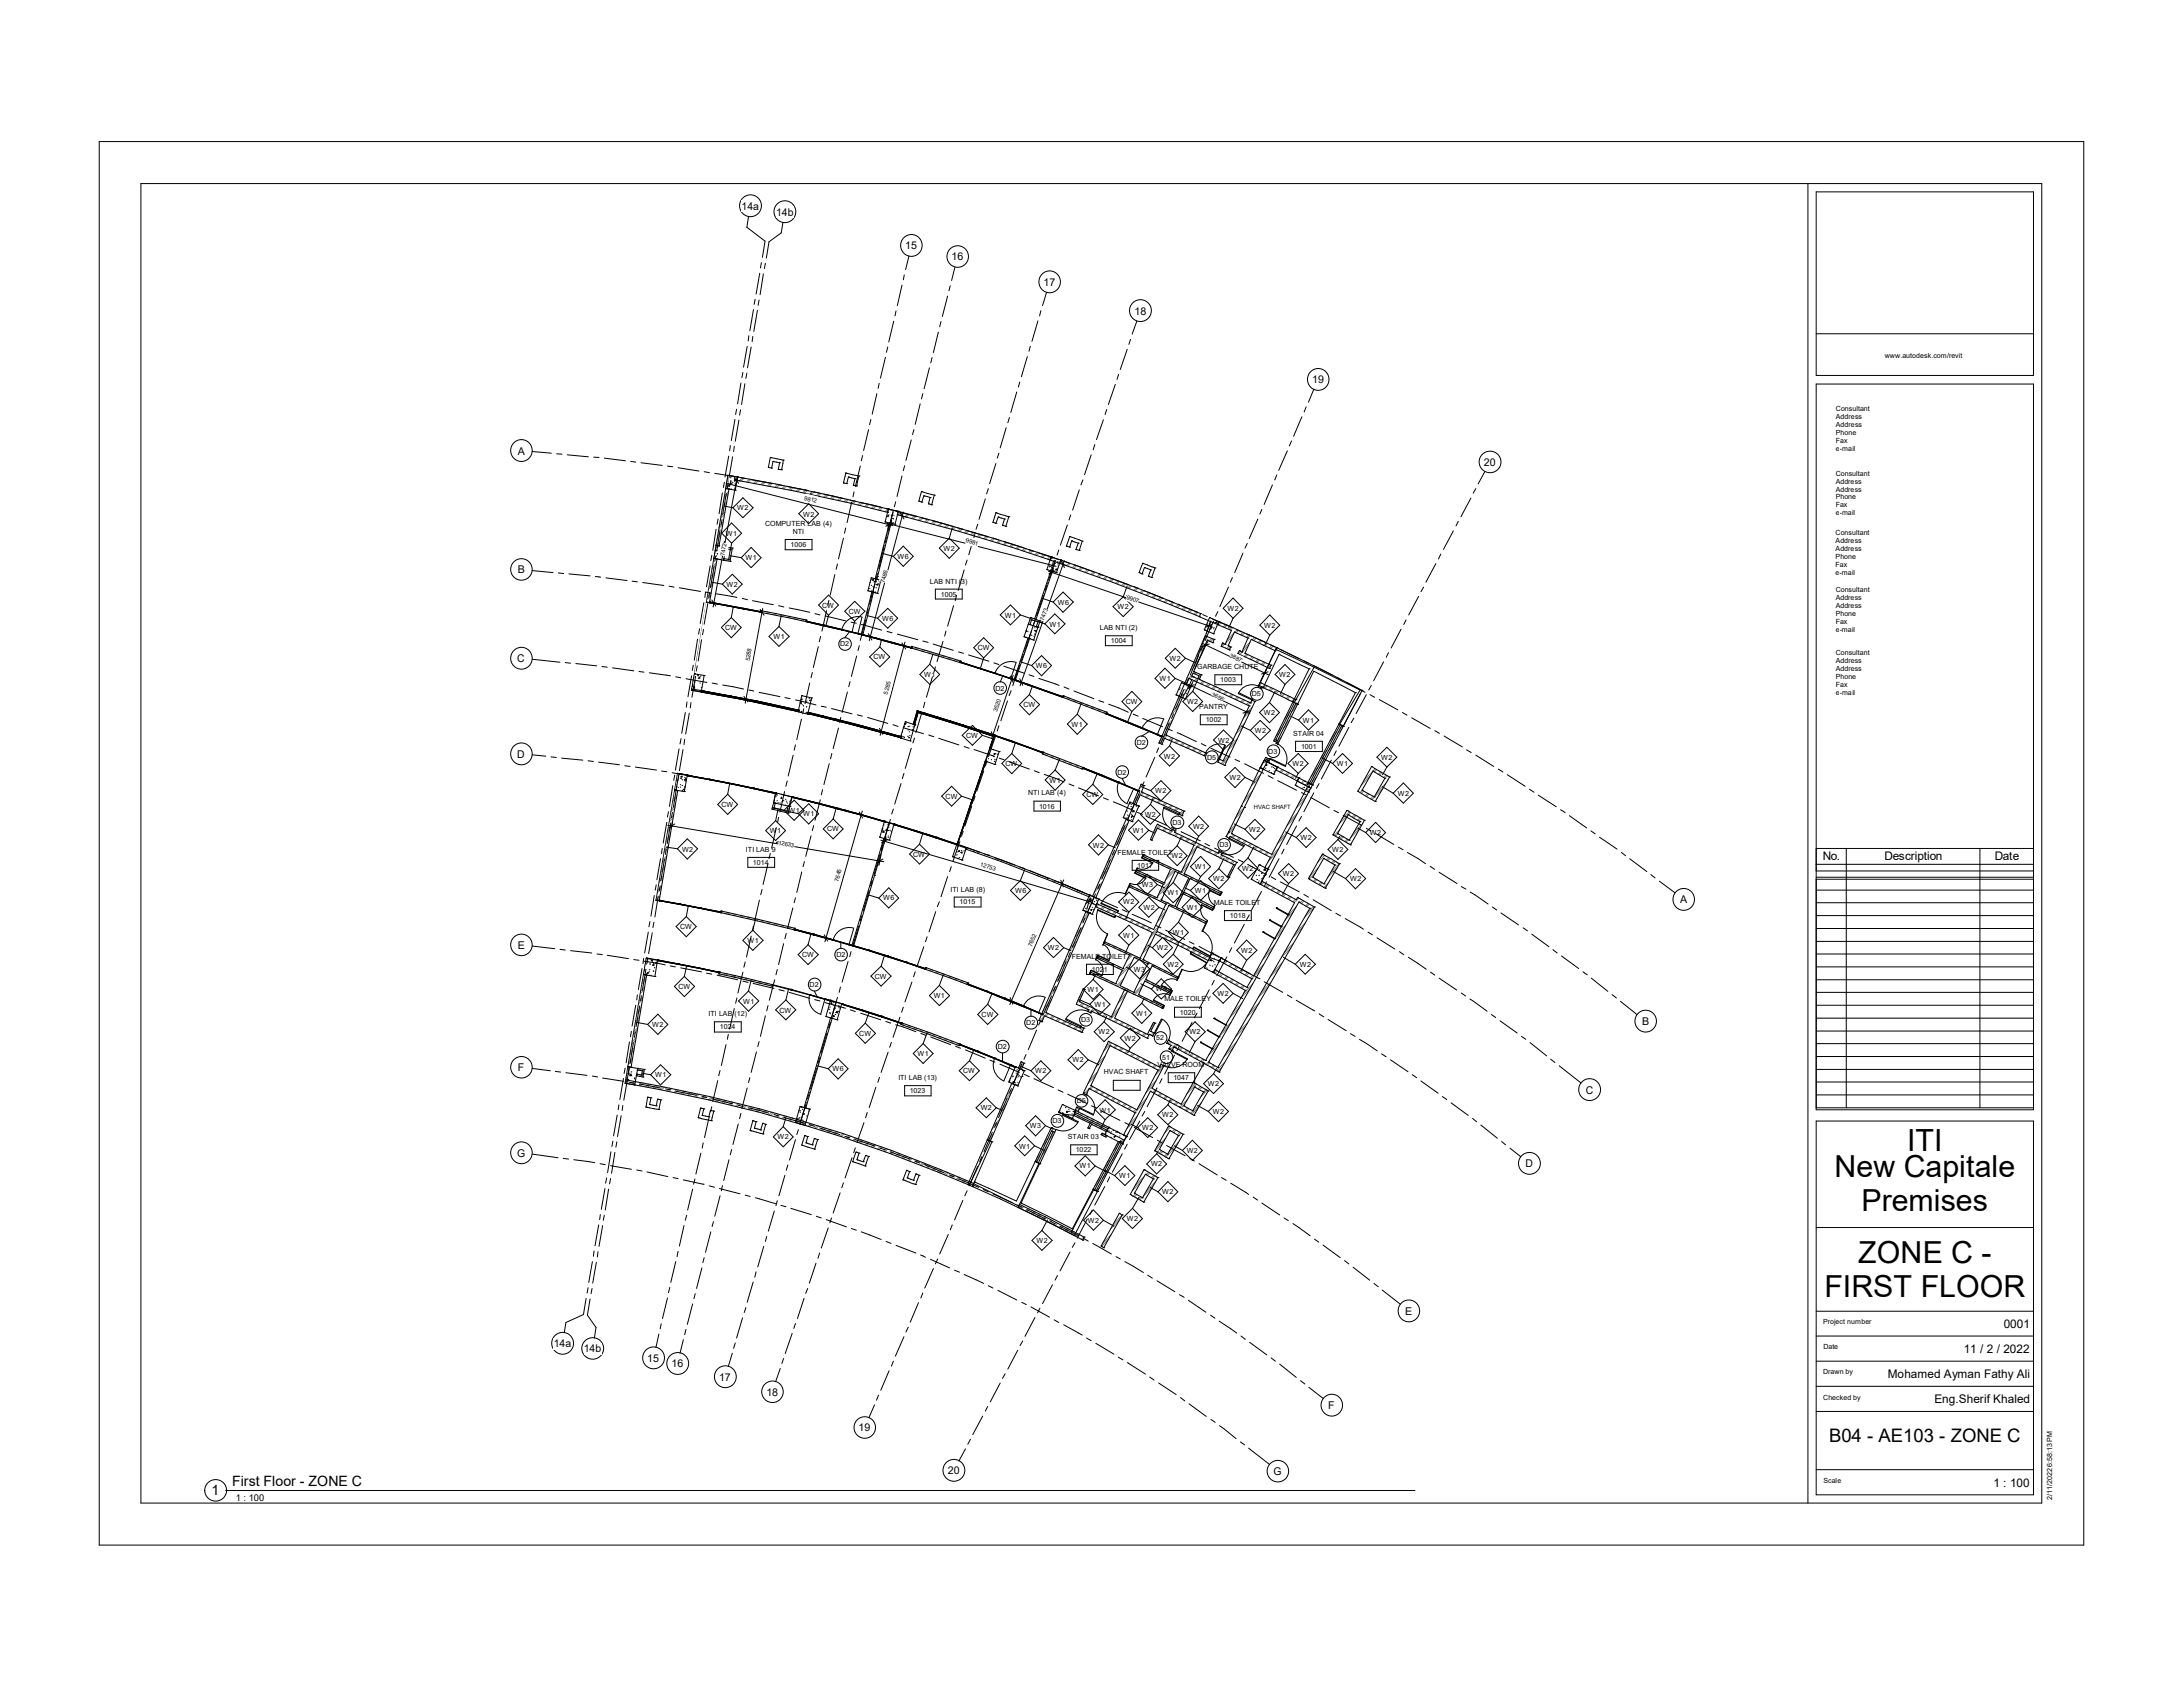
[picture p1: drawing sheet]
<svg xmlns="http://www.w3.org/2000/svg" width="279mm" height="216mm" viewBox="0 0 279 216" stroke-linecap="round" stroke-linejoin="round" font-family="sans-serif">
<defs><g id="words">
<g font-size="3.9">
<text x="244.1" y="147.4">ITI</text>
<text x="234.8" y="150.6">New Capitale</text>
<text x="238.2" y="154.9">Premises</text>
<text x="237.8" y="161.6">ZONE C -</text>
<text x="233.5" y="166">FIRST FLOOR</text>
</g>
<text font-size="2.4" x="234.1" y="184.5">B04 - AE103 - ZONE C</text>
<g font-size="1.8">
<text x="27.1" y="191.4">1</text>
<text x="29.7" y="190.1">First Floor - ZONE C</text>
</g>
<g font-size="1.5">
<text x="233.3" y="110.1">No.</text>
<text x="241.2" y="110.1">Description</text>
<text x="255.3" y="110.1">Date</text>
<text x="251.3" y="173.1">11 / 2 / 2022</text>
<text x="256.5" y="170">0001</text>
<text x="241.6" y="176.4">Mohamed Ayman Fathy Ali</text>
<text x="247.6" y="179.6">Eng.Sherif Khaled</text>
<text x="255.1" y="190.2">1 : 100</text>
</g>
<g font-size="1.4">
<text x="94.9" y="26.8">14a</text>
<text x="99.3" y="27.6">14b</text>
<text x="115.9" y="31.9">15</text>
<text x="121.8" y="33.3">16</text>
<text x="133.6" y="36.6">17</text>
<text x="145.2" y="40.3">18</text>
<text x="167.9" y="49">19</text>
<text x="66.3" y="58.2">A</text>
<text x="189.9" y="59.6">20</text>
<text x="66.3" y="73.4">B</text>
<text x="66.2" y="84.8">C</text>
<text x="66.2" y="96.9">D</text>
<text x="215" y="115.6">A</text>
<text x="66.3" y="121.4">E</text>
<text x="210.2" y="131.2">B</text>
<text x="66.3" y="137.1">F</text>
<text x="203" y="140">C</text>
<text x="66.2" y="148">G</text>
<text x="195.2" y="149.4">D</text>
<text x="70.9" y="172.4">14a</text>
<text x="74.7" y="173.1">14b</text>
<text x="179.8" y="168.3">E</text>
<text x="82.8" y="174.3">15</text>
<text x="85.9" y="175">16</text>
<text x="92" y="176.7">17</text>
<text x="98.1" y="178.6">18</text>
<text x="109.9" y="183.2">19</text>
<text x="170" y="180.3">F</text>
<text x="121.3" y="188.7">20</text>
<text x="163" y="188.8">G</text>
</g>
<text font-size="1.2" x="30.2" y="192.1">1 : 100</text>
<g font-size=".9">
<text x="241.2" y="45.9">www.autodesk.com/revit</text>
<text x="235" y="52.7">Consultant</text>
<text x="235" y="53.7">Address</text>
<text x="235" y="54.7">Address</text>
<text x="235" y="55.7">Phone</text>
<text x="235" y="56.7">Fax</text>
<text x="235" y="57.7">e-mail</text>
<text x="94.4" y="65.3">W2</text>
<text x="235" y="60.9">Consultant</text>
<text x="235" y="61.9">Address</text>
<text x="235" y="62.9">Address</text>
<text x="235" y="63.9">Phone</text>
<text x="235" y="64.9">Fax</text>
<text x="235" y="66">e-mail</text>
<text x="92.9" y="68.6">W1</text>
<text x="95.4" y="71.7">W1</text>
<text x="97.9" y="67.3">COMPUTER LAB (4)</text>
<text x="101.2" y="70">1006</text>
<text x="101.5" y="68.3">NTI</text>
<text x="102.8" y="66.1">W2</text>
<text x="114.9" y="71.5">W6</text>
<text x="120.8" y="70.5">W2</text>
<text x="234.9" y="68.5">Consultant</text>
<text x="234.9" y="69.5">Address</text>
<text x="234.9" y="70.5">Address</text>
<text x="234.9" y="71.5">Phone</text>
<text x="93" y="75.1">W2</text>
<text x="105.2" y="77.8">CW</text>
<text x="119" y="74.7">LAB NTI (3)</text>
<text x="120.4" y="76.3">1005</text>
<text x="135.4" y="77.4">W6</text>
<text x="143" y="78">W2</text>
<text x="234.9" y="72.6">Fax</text>
<text x="234.9" y="73.6">e-mail</text>
<text x="235" y="75.8">Consultant</text>
<text x="235" y="76.8">Address</text>
<text x="235" y="77.9">Address</text>
<text x="92.8" y="80.7">CW</text>
<text x="99" y="81.8">W1</text>
<text x="107.5" y="82.7">D2</text>
<text x="108.6" y="78.6">CW</text>
<text x="112.9" y="79.5">W6</text>
<text x="125.1" y="83.2">CW</text>
<text x="128.6" y="79.1">W1</text>
<text x="134.3" y="80.2">W1</text>
<text x="140.8" y="80.6">LAB NTI (2)</text>
<text x="142.2" y="82.3">1004</text>
<text x="157.1" y="78.2">W2</text>
<text x="161.8" y="80.3">W2</text>
<text x="235" y="78.9">Phone</text>
<text x="235" y="79.9">Fax</text>
<text x="235" y="80.9">e-mail</text>
<text x="235" y="83.9">Consultant</text>
<text x="111.8" y="84.4">CW</text>
<text x="118.3" y="86.6">W1</text>
<text x="127.4" y="88.4">D2</text>
<text x="132.6" y="85.5">W6</text>
<text x="148.4" y="87.1">W1</text>
<text x="149.7" y="84.6">W2</text>
<text x="153.2" y="85.6">GARBAGE CHUTE</text>
<text x="156.2" y="87.3">1003</text>
<text x="160.2" y="89.1">D5</text>
<text x="163.7" y="86.6">W2</text>
<text x="235" y="84.9">Address</text>
<text x="235" y="85.9">Address</text>
<text x="235" y="86.9">Phone</text>
<text x="235" y="87.9">Fax</text>
<text x="235" y="88.9">e-mail</text>
<text x="123.7" y="94.4">CW</text>
<text x="131" y="90.5">CW</text>
<text x="137.2" y="93">W1</text>
<text x="144.1" y="90.1">CW</text>
<text x="145.5" y="95.4">D2</text>
<text x="151.9" y="90.1">W2</text>
<text x="153.5" y="90.7">PANTRY</text>
<text x="154.3" y="92.4">1002</text>
<text x="155.9" y="95.1">W2</text>
<text x="160.6" y="93.8">W2</text>
<text x="161.8" y="91.5">W2</text>
<text x="165.5" y="94.2">STAIR 04</text>
<text x="166.5" y="95.8">1001</text>
<text x="166.7" y="92.5">W1</text>
<text x="128.7" y="98.1">CW</text>
<text x="131.6" y="101.8">NTI LAB (4)</text>
<text x="134.3" y="100.2">W1</text>
<text x="139.1" y="102">CW</text>
<text x="143" y="99.2">D2</text>
<text x="147.9" y="101.5">W2</text>
<text x="149" y="97.1">W2</text>
<text x="154.5" y="97.3">D5</text>
<text x="157.3" y="99.8">W2</text>
<text x="162.3" y="96.5">D3</text>
<text x="165.4" y="98">W2</text>
<text x="171.1" y="98">W1</text>
<text x="176.8" y="97.2">W2</text>
<text x="178.9" y="101.8">W2</text>
<text x="92.3" y="103.3">CW</text>
<text x="98.5" y="106.7">W1</text>
<text x="100.9" y="104">W1</text>
<text x="102.8" y="104.5">W1</text>
<text x="105.9" y="106.4">CW</text>
<text x="121" y="102.2">CW</text>
<text x="133" y="103.5">1016</text>
<text x="145" y="106.6">W1</text>
<text x="146.5" y="104.6">W2</text>
<text x="150.1" y="105.6">D3</text>
<text x="152.7" y="106.1">W2</text>
<text x="159.9" y="106.5">W2</text>
<text x="166.4" y="107.5">W2</text>
<text x="175.3" y="106.9">W2</text>
<text x="87.3" y="109">W2</text>
<text x="95.4" y="109">ITI LAB 9</text>
<text x="96.4" y="110.7">1014</text>
<text x="116.9" y="109.7">CW</text>
<text x="139.9" y="108.5">W2</text>
<text x="143" y="109.4">FEMALE TOILET</text>
<text x="145.6" y="111.1">1017</text>
<text x="146.1" y="113.5">W3</text>
<text x="149.9" y="109.9">W2</text>
<text x="152.9" y="111.2">W1</text>
<text x="155.3" y="112.8">W2</text>
<text x="156.1" y="108.4">D3</text>
<text x="159" y="111.4">W2</text>
<text x="164.2" y="112.2">W2</text>
<text x="170.5" y="109.1">W2</text>
<text x="172.8" y="112.8">W2</text>
<text x="87" y="118.9">CW</text>
<text x="113" y="115.2">W6</text>
<text x="121.6" y="114.1">ITI LAB (8)</text>
<text x="122.8" y="115.8">1015</text>
<text x="129.9" y="114.3">W6</text>
<text x="143.8" y="115.8">W2</text>
<text x="143.8" y="120">W1</text>
<text x="146.3" y="116.4">W2</text>
<text x="149.4" y="114.6">W1</text>
<text x="150.1" y="119.6">W1</text>
<text x="151.9" y="116.4">W1</text>
<text x="152.9" y="114.3">W1</text>
<text x="155.4" y="115.8">MALE TOILET</text>
<text x="157.4" y="117.5">1018</text>
<text x="95.7" y="120.7">W1</text>
<text x="102.7" y="122.5">CW</text>
<text x="107" y="122.5">D2</text>
<text x="112" y="125.3">CW</text>
<text x="134.1" y="121.6">W2</text>
<text x="137.2" y="122.7">FEMALE TOILET</text>
<text x="139.8" y="124.3">1021</text>
<text x="145.1" y="124.3">W3</text>
<text x="148.1" y="121.6">W2</text>
<text x="149.4" y="123.8">W2</text>
<text x="158.9" y="121.9">W2</text>
<text x="166.4" y="123.8">W2</text>
<text x="83.5" y="131.4">W2</text>
<text x="86.8" y="126.6">CW</text>
<text x="90.7" y="130.1">ITI LAB (12)</text>
<text x="92.1" y="131.7">1024</text>
<text x="95.1" y="128.5">W1</text>
<text x="99.8" y="129.6">CW</text>
<text x="103.6" y="126.3">D2</text>
<text x="119.5" y="127.7">W1</text>
<text x="125.6" y="130.1">CW</text>
<text x="131.3" y="131.2">D2</text>
<text x="138.4" y="130.8">D3</text>
<text x="139.2" y="127">W1</text>
<text x="140.1" y="128.9">W1</text>
<text x="145.4" y="130">W1</text>
<text x="148" y="126.9">W3</text>
<text x="149" y="128.2">MALE TOILEY</text>
<text x="151" y="129.8">1020</text>
<text x="155.8" y="127.4">W2</text>
<text x="83.9" y="137.9">W1</text>
<text x="106.5" y="137.1">W6</text>
<text x="110" y="132.6">CW</text>
<text x="117.4" y="135.2">W1</text>
<text x="123.3" y="137.3">CW</text>
<text x="127.7" y="134.3">D2</text>
<text x="132.5" y="137.3">W2</text>
<text x="137.3" y="135.9">W2</text>
<text x="140.6" y="132.3">W2</text>
<text x="141.3" y="137.5">HVAC SHAFT</text>
<text x="143.9" y="133.2">W2</text>
<text x="148" y="133.1">52</text>
<text x="148.2" y="136.5">VALVE ROOM</text>
<text x="148.7" y="135.6">51</text>
<text x="152.2" y="132.3">W2</text>
<text x="115" y="138.2">ITI LAB (13)</text>
<text x="116.4" y="139.9">1023</text>
<text x="125.5" y="142.1">W2</text>
<text x="134.7" y="143.8">D3</text>
<text x="137.8" y="141.2">D5</text>
<text x="140.7" y="142.4">W1</text>
<text x="148.8" y="143">W2</text>
<text x="150.2" y="138.2">1047</text>
<text x="154.6" y="139">W2</text>
<text x="155.2" y="142.6">W2</text>
<text x="99.5" y="145.8">W2</text>
<text x="130.4" y="147">W1</text>
<text x="131.8" y="144.4">W3</text>
<text x="136.7" y="145.8">STAIR 03</text>
<text x="137.7" y="147.5">1022</text>
<text x="138.2" y="149.5">W1</text>
<text x="146.2" y="144.7">W2</text>
<text x="147.3" y="149.3">W2</text>
<text x="151.9" y="147.5">W2</text>
<text x="143.3" y="150.8">W1</text>
<text x="148.8" y="152.8">W2</text>
<text x="132.7" y="159.1">W2</text>
<text x="139.2" y="156.5">W2</text>
<text x="144.2" y="156.3">W2</text>
<text x="233.3" y="169.5">Project number</text>
<text x="233.4" y="172.7">Date</text>
<text x="233.4" y="175.9">Drawn by</text>
<text x="233.4" y="179.1">Checked by</text>
<text x="233.4" y="189.8">Scale</text>
<text x="262.6" y="191.9" transform="rotate(-90 262.6 191.9)">2/11/2022 6:58:13 PM</text>
</g>
<g font-size=".8">
<text x="102.9" y="64" transform="rotate(14 102.9 64)">9812</text>
<text x="92.7" y="71.1" transform="rotate(-80 92.7 71.1)">7472</text>
<text x="123.6" y="69.4" transform="rotate(14 123.6 69.4)">9981</text>
<text x="113.2" y="74.6" transform="rotate(-75 113.2 74.6)">7486</text>
<text x="144.1" y="76.6" transform="rotate(19 144.1 76.6)">9907</text>
<text x="133.6" y="79.5" transform="rotate(-71 133.6 79.5)">7473</text>
<text x="95.9" y="84.6" transform="rotate(-80 95.9 84.6)">5288</text>
<text x="113.6" y="88.9" transform="rotate(-75 113.6 88.9)">5285</text>
<text x="155" y="89.1" transform="rotate(25 155 89.1)">3656</text>
<text x="157.3" y="84.1" transform="rotate(25 157.3 84.1)">3887</text>
<text x="127.6" y="91.1" transform="rotate(-71 127.6 91.1)">3520</text>
<text x="99.6" y="108.1" transform="rotate(9 99.6 108.1)">12633</text>
<text x="107.3" y="112.8" transform="rotate(-74 107.3 112.8)">7645</text>
<text x="125.4" y="110.9" transform="rotate(17 125.4 110.9)">12753</text>
<text x="132" y="121.2" transform="rotate(-67 132 121.2)">7652</text>
</g>
<text font-size=".7" x="160.5" y="103.5">HVAC SHAFT</text>
</g></defs>
<g fill="none" stroke="#000" stroke-width=".13">
<path d="M98.3 59.8h.1M98.3 59.8l.5 .1M98.6 58.5h.1M98.6 58.5l1.6 .4M98.6 58.5l-.3 1.3M98.8 59.9h.1M98.9 59.1h.1M98.9 59.1l.9 .1M98.9 59.1l-.1 .8M99.8 59.2h.1M99.8 59.2l-.2 .9M100.2 58.9h.1"/>
<path d="M100.2 58.9l-.2 1.2M90.3 77h.1M90.3 77l-1.8 11.2M90.4 77h.1M90.4 77l.4 .1M90.8 77.1h.1M90.8 77.1l2.2 .4M90.8 77h.1M90.8 77l4.4 .9M90.8 77v.1M90.8 77l.1 .1M90.9 77.1h.1"/>
<path d="M90.9 77.1l2.1 .4M91.3 71.5h.1M91.3 71.5l-.5-.1-.9 5.6h.4M91.4 71.5h.1M91.4 71.5l-1 5.5M91.4 71.5l1.2 .2M91.5 70.5h.1M91.5 70.4v.1M91.6 69.8h.1M91.6 69.8l-1.3 7.2M91.7 69.8h.1M91.7 69.8h.3"/>
<path d="M91.7 69.8l-.3 1.7M91.7 69.8l1.2 .2M91.7 71.1v.1M91.8 71.5h.1M91.8 71.5l-1 5.6M91.8 60.6l2.6 .4M91.8 70.4h-.1M91.8 70.9h.1M91.8 70.1h.1M92 69.8h.1M92.1 71.6h.1M92.3 71l.1 .1"/>
<path d="M92.3 70h.1M92.5 70.6l.1 .1M92.6 70.7h.1M92.6 71.7h.1M92.6 71.5h.1M92.6 71.7l.9 .1M92.6 71.5l.7 .1M92.6 71.5v.2M92.8 70.9l-.1 .1M92.8 70.1h.1M92.8 62.5h.1M92.8 62.5l-1.2 7.3"/>
<path d="M92.8 62.5l-.4-.1-1.3 7.3 .5 .1M92.9 62.5h.1M92.9 70h.1M92.9 70.2h.1M92.9 62.5l-1.2 7.3M92.9 62.5l.4 .1M92.9 70l.8 .1M92.9 70v.2M92.9 70.2l.6 .1M92.9 62.5l1.2 .2M92.9 70l-.3 1.7M93 61.9h.1"/>
<path d="M93 77.5h.1M93 77.5l2.2 .4M93 77.5l4.4 .8M93 60.8l-.2 1.7M93.1 60.8h.1M93.1 60.8l-.2 1.7M93.1 60.8l1.3 .2M93.2 61.3h.1M93.2 60.8v.1M93.2 61.6h.1M93.2 62.3h-.1M93.3 71.6h.1"/>
<path d="M93.3 62.6h.1M93.3 62.6l-1.3 7.2M93.4 62.1h.1M93.5 71.8h.1M93.5 70.3h.1M93.5 70.3l-.2 1.3M93.5 61.1l.1 .1M93.6 62.6h.1M93.6 61.7h.1M93.7 70.1h.1M93.7 70.1l-.2 1.7M94 61.6h.1"/>
<path d="M94.1 61.3v.2h-.1zM94.1 61.2h-.1M94.1 61.9v.1M94.1 62.7h.1M94.1 62.5v.1M94.3 61.5h.1M94.3 61.5l7.3 1.3 7.2 1.6 4.8 1.2M94.4 61.4h-.1M94.4 61h.1M94.4 61l4.9 .9 7.2 1.6 7.2 1.7M94.4 61l-.1 .5M94.4 61l-.3 1.7"/>
<path d="M95.2 77.9h.1M95.2 77.9l2.1 .4M97.3 78.3h.1M97.3 78.4h.1M97.3 78.4l5.8 1.1M97.4 78.3h.1M97.4 78.1h.1M97.4 78.3h-.1M97.4 78.1l5.8 1.2M97.4 78.1v.2M97.4 78.3l-.1 .1M99.6 60.1h.1"/>
<path d="M99.6 60.1h.4M100 60.1h.1M103.1 79.5h.1M103.1 79.5l4.6 1.1M103.2 79.5h.1M103.2 79.3h.1M103.2 79.5h-.1M103.2 79.5l2.3 .5M103.2 79.3l-.1 .2M103.2 79.5l2.2 .6M107.9 61.8h.1M107.9 61.8l.5 .1"/>
<path d="M108.2 60.5h.1M108.2 60.5l1.7 .4M108.2 60.5l-.3 1.3M108.4 61.9h.1M108.6 61h.1M108.6 61l.8 .3M108.6 61l-.2 .9M109.2 62.1h.1M109.2 62.1l.4 .1M109.4 61.3h.1M109.4 61.3l-.2 .8M109.6 62.2h.1"/>
<path d="M109.9 60.9h.1M109.9 60.9l-.3 1.3M110.3 79l-.5 2.1M110.3 79a2.13 2.13 0 0 0-2.5 1.6M110.8 79.6h.1M111.1 75.6h.1M111.1 77.9h-.1M111.1 75.6l1.2 .3M111.3 75.3h.1M111.3 74.5h.1M111.4 76.4h.1M111.5 74h.1"/>
<path d="M111.5 74l-.4 1.6M111.5 74l1.2 .3M111.5 74.9h.1M111.5 75.6h.1M111.6 75.7h.1M111.6 76.2h-.1M111.6 75.7l-1.4 5.5M111.6 75.7l.2 .1M111.6 74.2h-.1M111.7 75.1h.1M111.8 74.1v.2h-.1zM111.8 75.8h.1"/>
<path d="M111.8 75.8l-1.4 5.4M111.8 74.5h.3v-.2l-.2 .2M112 75.9l.1-.1v.1M112 74.1h.1M112 74.1h.2M112.1 74.1l-.4 1.7M112.1 75.2h.1M112.1 74.8h.1M112.2 74.1h.1M112.2 74.8l.2-.1v.2zM112.3 73.8h.1M112.3 75.9h.1"/>
<path d="M112.5 74.3v.1M112.6 72.7l-.1 .1M112.6 71.8h.1M112.7 71.5v.1M112.7 74.4h.1M112.7 74.3h.1M112.7 71.6h.1M112.7 74.3l-.4 1.6M112.8 70.9l.1 .1M113 70.3v.1M113.1 70v.1M113.2 69.8h.1"/>
<path d="M113.3 66.8h.1M113.3 66.8l1.3 .3M113.5 68.5v.1M113.6 66h.1v.1zM113.6 65.6h.1M113.6 67.7h.1M113.6 68.3v.1M113.7 65.2h.1M113.7 65.2l-.1 .4M113.7 65.2l1.3 .2M113.7 65.2l-.4 1.6M113.7 65.9h.1"/>
<path d="M113.8 67.4h.1M113.8 66.9h.1M113.8 66.9l-1.8 7.2M113.8 66.9l.2 .1M114 67h.1M114 67l-1.8 7.1M114.1 66.6l-.1 .1M114.1 65.9l-.1 .1M114.3 66.3v.1M114.3 66.3h.1M114.4 65.9v.1M114.6 67.1h.1"/>
<path d="M114.9 65.9h.1M114.9 65.9l7.4 2 7.3 2.2 6 2M114.9 65.5h.1M115 65.4h.1M115 65.4l4.9 1.4 7.4 2.1 7.2 2.3M115 65.4l-.1 .5M115 65.4l-.7-.1-.4 1.7M115 65.4l-.4 1.7M117.6 64.1h.1M117.6 64.1l.4 .2M117.9 62.9h.1M117.9 62.9l1.7 .5"/>
<path d="M117.9 62.9l-.3 1.2M118 64.3h.1M118.2 63.5h.1M118.2 63.5l.8 .2M118.2 63.5l-.2 .8M118.8 64.5h.1M118.8 64.5l.5 .1M119 63.7h.1M119 63.7l-.2 .8M119.3 64.6h.1M119.6 63.4h.1M119.6 63.4l-.3 1.2"/>
<path d="M127.1 66.8h.1M127.1 66.8l.4 .2M127.5 65.6h.1M127.5 67h.1M127.5 65.6l1.6 .5M127.5 65.6l-.4 1.2M127.8 66.2h.1M127.8 66.2l.8 .2M127.8 66.2l-.3 .8M128.3 67.2h.1M128.3 67.2l.4 .2M128.6 66.4h.1"/>
<path d="M128.6 66.4l-.3 .8M128.7 67.4h.1M129.1 66.1h.1M129.1 66.1l-.4 1.3M131.6 79.9h.1M131.6 79.9h.2M131.6 79.9l-.5 1.6M131.6 79.9l1.2 .4M131.8 79.9h.1M131.9 79h.1M131.9 79l.5 .2M131.9 79l-.3 .9"/>
<path d="M132 79.3h.1M132 79.3l.8 .3M132 79.3l-.2 .6M132.4 79.2h.1M132.4 79.2l.2 .1M132.5 79.4l-.8 2.3M132.6 79.3h.1M132.6 79.3l.5 .2M132.7 78.6h.1M132.8 78.5h.1M132.8 79.6h.1M132.8 79.6l-.2 .6"/>
<path d="M133.1 79.5h.1M133.1 77.3h.1M133.1 79.5l-.3 .8M133.6 76.3l-.1 .1M133.6 75.9h.1M133.9 75.3v.1M134 72.9h.1M134 72.9l1.2 .4M134.1 74.6l-.1 .1M134.3 72.4h.1M134.4 71.7h.1M134.4 73.5l.1 .1"/>
<path d="M134.4 73l.1-.1v.1M134.5 73.4h.1M134.5 73.1h.1M134.5 73.1l-2.1 6.1M134.5 73.1h.2M134.5 71.2h.1M134.5 71.2l-.5 1.7M134.5 71.2l-.1 .5M134.5 71.2l1.3 .5M134.6 73.1l.1-.2v.2M134.7 71.5h-.1M134.7 73.1h.1"/>
<path d="M134.7 73.1l-2.1 6.2M134.7 72.7h.1M134.8 73h.1M134.9 73.2h.1M134.9 72.4v.1M135 71.7l-.1 .1M135 71.9l-.4 1.2M135.1 72.9l.2-.1v.1zM135.2 73.3h.1M135.3 71.9h.1M135.4 72.4l.1 .1M135.5 72.1l-.1 .1"/>
<path d="M135.6 72.1h.1M135.6 72.1l6.8 2.4 11.1 4.4M135.8 71.7h.1M135.8 71.7l11.2 4.1 6.7 2.7M135.8 71.7l-.2 .4M135.8 71.7l-.6 1.6M136.5 69.9h.1M136.5 69.9l.4 .1M136.9 68.7h.1M136.9 70h.1M136.9 68.7l1.6 .6M136.9 68.7l-.4 1.2"/>
<path d="M137.2 69.2h.1M137.2 69.2l.8 .3M137.2 69.2l-.3 .8M137.7 70.3h.1M137.7 70.3l.4 .1M138 69.5h.1M138 69.5l-.3 .8M138.1 70.4h.1M138.5 69.3h.1M138.5 69.3l-.4 1.1M145.8 73.3h.1M145.8 73.3l.4 .1"/>
<path d="M146.2 73.4h.1M146.3 72.1h.1M146.3 72.1l1.5 .6M146.3 72.1l-.5 1.2M146.5 72.6h.1M146.5 72.6l.8 .3M146.5 72.6l-.3 .8M147 73.7h.1M147 73.7l.4 .2M147.3 72.9h.1M147.3 72.9l-.3 .8M147.4 73.9h.1"/>
<path d="M147.8 72.7h.1M147.8 72.7l-.4 1.2M153.5 78.9l4.1 1.8-.8 1.8M153.5 78.9h.1M153.7 78.5h.1M153.7 78.5l-.2 .4M154.6 79.8l-.1 .1M154.8 79h.1M154.8 79l8.6 3.9M154.8 79l-.7 1.6M155 79.5l-2 5.3M155.3 79.7h.1"/>
<path d="M155.6 79.7l.1-.1v.1zM155.6 79.4l.1 .1M155.7 79.7h.1M155.8 79.9h.1M155.9 79.6h.1M156 79.5h.1M156 79.5l-.2 .4M156 79.5l-.7 1.6M85.3 98.8l2.7 .4M86.4 98.9l-.6 2.1M86.5 99.9h.1M86.7 99h.1"/>
<path d="M86.7 99l-.4 2.1M86.7 99l1.3 .2M86.9 99l-.4 2.1M87.1 99.6h.1M87.2 88.1l2.5 .4M87.2 87.9l2.6 .5M87.2 99.4l.1-.1v.1zM87.2 99.4h.1M87.2 99.7h.1M87.4 99.8h-.1M87.6 99.8l.2-.1v.2zM87.6 99.5h.1"/>
<path d="M87.7 99.9v.1M87.9 99.3h.1M87.9 99.3l2.9 .5M88 99.2h.1M88 99.2l-.1 .1M88 99.2l2.8 .5M88 99.2l-1.4-.2-.4 2.1M88 99.2l-.4 2.1M88 99.3h.1M88 99.3l2.8 .5M88 99.2v.1M88.5 88.3h.1"/>
<path d="M88.5 88.3l1.2 .3M88.5 88.2h.1M88.6 87.7v.1M88.7 87.9h.2v.1zM88.8 87.7h.1M88.9 86.2h.1M88.9 86.2l-.4 2.1M88.9 86.2l1.2 .2M88.9 87.2h.1M88.9 87.3v.1M88.9 88.1h.1M89 86.6l-.1 .1"/>
<path d="M89.3 86.5h.1M89.4 86.3l-.1 .1h.1v-.1M89.5 86.8h-.1M89.5 86.7l.1 .1h-.1zM89.6 87.4h.1M89.6 88.3h.1M89.7 86.5v.1M89.7 88.5h.1M89.7 88.6h.1M89.7 88.6l5 .9 7.5 1.6M89.7 88.5v.1M89.7 88.6l6.3 1.1 6.2 1.4"/>
<path d="M89.7 88h.1M89.8 88.4h.1M89.8 88.5h.1M89.8 88.4v.1M89.8 88.5l7.4 1.4 5 1.1M89.8 88.4l4.9 1 7.5 1.5M89.8 88.5l4.9 .9 7.5 1.6M89.8 88.4l-.1 .1M89.8 88.4l7.4 1.4 5 1.1M89.8 88.5h-.1M89.8 88.4l-.1 .2M89.8 88.4l6.2 1.1 6.2 1.4"/>
<path d="M89.8 88.3v.1M90.1 88.5h.1M90.1 88.6h.1M90.1 88.5v.1M90.1 88.5l1.7 .3M90.1 86.4l-.1 .1M90.1 86.4h.1M90.1 86.4l-.4 2.2M90.8 99.8h.1M90.8 99.7h.1M90.8 99.7v.1M90.8 99.8l2.8 .5"/>
<path d="M90.8 99.7l2.8 .6M91.8 88.8h.1M91.8 88.9h.1M91.8 88.8v.1M91.8 88.8l3.4 .7M93.4 89.2h.1M93.5 89.2h.1M93.5 89.1h.1M93.5 89.1v.1M93.5 89.1l-.1 .1M93.5 89.2l1.7 .3M95.1 89.5h.1"/>
<path d="M95.2 89.5h.1M95.2 89.4h.1M95.2 89.4v.1M95.2 89.4l-.1 .1M95.2 89.5l1.6 .3M96.8 89.8h.1M96.8 89.7h.1M96.8 89.9h.1M96.8 89.8l1.7 .4M96.8 89.7v.2M96.9 89.7h.1M96.9 89.7l-.1 .2"/>
<path d="M98.5 90.2h.1M98.5 90.1h.1M98.5 90.2l1.7 .3M98.5 90.1v.1M100.2 90.5h.1M100.2 90.6h.1M100.2 90.5v.1M100.2 90.5l1.7 .4M101.8 90.9h.1M101.9 90.9h.1M101.9 90.8h.1M101.9 90.8v.1"/>
<path d="M101.9 90.8l-.1 .1M102.2 91h.1M102.2 90.9h.1M102.2 91.1h.1M102.2 90.9v.2M102.2 91.1l1.2 .3M102.2 90.9v.1M102.4 90l.1-.2 .1 .2h-.2M102.4 89.8h.1M102.5 89.5h.2l-.1 .1zM102.6 89h.1M102.6 91v.1h-.1z"/>
<path d="M102.6 89l-.4 2.1M102.6 89l1.3 .3M102.7 90.2h.1M102.8 90.3l.1 .1M103.2 91.1v.1M103.3 90.4v.1M103.3 91.2l-.1 .1M103.3 89.7h-.1M103.4 91.3h.1M103.4 91.4h.1M103.4 91.3l5.9 1.5 6 1.6M103.4 91.3v-.2l6 1.5 5.9 1.7"/>
<path d="M103.4 91.3v.1M103.4 91.2h.1M103.4 91.2v.1M103.4 91.3l7.1 1.7 4.8 1.4M103.4 91.2l11.9 3.1M103.4 91.2l7.2 1.8M103.5 91.2h.1M103.5 91.2l-.1 .1M103.5 91.4h.1M103.5 91.3h.1M103.5 91.2v.2M103.5 91.3l1.7 .4"/>
<path d="M103.5 89.4h.1M103.6 91.2h.1M103.6 91.2l-.1 .2M103.6 89.6v.1M103.8 89.6h.1M103.9 89.3h.1M103.9 89.3l-.5 2.1M105.2 91.7h.1M105.2 91.6h.1M105.2 91.7l1.7 .4M105.2 91.6v.1M105.4 80.1h.1"/>
<path d="M105.4 80.1l2.3 .5M105.5 80h.1M105.5 80l-.1 .1M105.5 80l2.2 .6M106.8 92.1h.1M106.8 92.1l.1 .1M106.9 92.1h.1M106.9 92h.1M106.9 92.2h.1M106.9 92v.2M106.9 92l-.1 .1M106.9 92.1l3.3 .8"/>
<path d="M106.9 92.1l4.9 1.3M107.7 80.6h.1M107.7 80.6l2.1 .5M108.2 92.5l7.1 1.9M108.5 92.5h.1M108.5 92.5v.1M108.5 92.6h.1M108.6 92.5h.1M108.6 92.5l-.1 .1M109.8 81.1h.1M109.8 81.1l2.3 .6M110.2 93h.1"/>
<path d="M110.2 92.9h.1M110.2 92.9v.1M110.2 92.9l4.9 1.4M110.2 81.2h.1M110.2 81.2h.2M110.4 81.2h.1M111.8 93.4h.1M111.8 93.3h.1M111.8 93.3v.1M111.9 93.3h.1M111.9 93.3l-.1 .1M112.1 81.7h.1"/>
<path d="M112.1 81.7l2.2 .6M113.5 93.9h.1M113.5 93.8h.1M113.5 93.8v.1M114.3 82.3h.1M114.3 82.3l2.2 .6M114.3 82.3l2.2 .5M114.3 82.3l2.3 .6M115.1 94.4h.1M115.1 94.3h.1M115.1 94.2h.1M115.1 94.2v.2"/>
<path d="M115.2 94.2h.1M115.2 94.2l-.1 .2M115.2 94.4h.1M115.2 94.4l1.3 .4M115.3 94.3h.1M115.3 94.4h.1M115.3 94.3v.1M115.3 94.3l-.1 .1M115.3 94.2l.1-.1-.1 .2M115.5 93.6v.1M115.7 94.3h-.1M115.7 93h.1"/>
<path d="M115.7 94.4h.1M115.8 92.6h.2l-.1 .1h-.1M115.9 92.4h.1M115.9 92.4l-.7 2M115.9 92.4l1.2 .4M116.2 94.2h.1M116.2 93.4h.1M116.2 93h.1M116.3 94.4h.1M116.4 93.6v.1M116.4 94.4h-.1M116.4 94.1h.1"/>
<path d="M116.5 92.9l-.1 .1M116.5 94.8h.1M116.5 82.9h.1M116.5 82.8h.1M116.5 82.8v.1M116.6 82.8h.1M116.6 82.8v.1M116.6 82.8l-.1 .1M116.6 82.9h.1M116.6 82.9l6.3 1.9M116.7 82.7h.1M116.7 82.7l6.2 1.9"/>
<path d="M116.7 82.7l-.1 .2M116.8 93.4v.1M116.8 93.3v.1M116.8 93h.1M116.9 92.7h.2M116.9 92.7l.2 .1M116.9 92.7h.1M117 92.7h.1M117 92.7v.1M117 92.8h.1M117.1 92.7h.1M117.1 92.8h.1"/>
<path d="M117.1 92.7v.1M117.1 92.8l-.6 2M117.4 91l9.9 3.1M117.4 91l-.5 1.7M117.4 91l.1 .1M117.4 91.1h.1M117.4 91.1l4.9 1.4 4.9 1.6M117.4 91.1l-.4 1.6M117.5 91.1h.1M117.5 91h.1M117.5 91.1l9.7 3.1M117.5 91.1l-.5 1.7"/>
<path d="M117.5 91v.1M117.5 91l-.1 .1M117.5 91.2l9.7 3M117.5 91.2l-.4 1.6M117.5 91.1v.1M118.2 91.4h.1M118.3 91.3h.1M118.3 91.4h.1M118.3 91.3l1.6 .5M118.3 91.3l-.1 .1M118.3 91.3v.1M119.9 91.8h.1"/>
<path d="M119.9 91.9h.1M119.9 91.8l3.3 1M119.9 91.8l1.6 .5M119.9 91.8v.1M121.5 92.4h.1M121.5 92.3h.1M121.5 92.2h.1M121.5 92.3l1.7 .5M121.5 92.2l.1 .1M121.5 92.2v.2M121.6 92.3h.1M121.6 92.3l-.1 .1"/>
<path d="M122.9 84.8h.1M122.9 84.7h.1M122.9 84.8l4.4 1.4M122.9 84.7l4.4 1.4M122.9 84.7v.1M122.9 84.6h.1M122.9 84.8l2.2 .7M122.9 84.6v.2M122.9 84.7l2.2 .7M123.1 92.9h.1M123.2 92.8h.1M123.2 92.8l1.6 .5"/>
<path d="M123.2 92.8l-.1 .1M124.8 93.4h.1M124.8 93.3h.1M124.8 93.3l1.6 .6M124.8 93.3v.1M125.1 85.5h.1M125.1 85.4h.1M125.1 85.4v.1M126.1 97.5h.1M126.1 97.4h.1M126.1 97.4l-.9 2.7M126.1 97.5l-.9 2.6"/>
<path d="M126.1 97.4l.1 .1M126.1 97.4v.1M126.1 97.4l1.2 .4M126.2 97.5h.1M126.2 97.5l-.9 2.6M126.3 97.4h-.1M126.4 96.7v.1M126.4 93.9h.1M126.4 96.8h.1M126.5 97.1h.1M126.6 96.3v.1h-.1zM126.7 95.8h.1"/>
<path d="M126.7 95.8l1.2 .4M126.7 95.7h.1M126.7 95.7v.1M126.7 95.8l-.5 1.6M126.9 97.2h.1M127 96.7h.1M127 95.9h.1M127.2 94.2h.1M127.2 96.8l.1 .1M127.2 94.1h.1M127.2 94.1v.1M127.2 94.2l-.5 1.5"/>
<path d="M127.2 96.5l.2-.1-.1 .2zM127.3 94.2h.1M127.3 94.1h.1M127.3 94.1h-.1M127.3 94.1l-.1 .1M127.3 94.2l-.6 1.6M127.3 94.1l-1.2 3.3M127.3 94.1l4.1 1.5M127.3 94.1v.1M127.3 97.5h.1M127.3 94.1l-.6 1.7M127.3 94.1l2.1 .7"/>
<path d="M127.3 86.2h.1M127.3 86.1h.1M127.3 97.8h.1M127.3 86.1l2.1 .7M127.3 86.1v.1M127.3 86.2l2.1 .7M127.3 94.1l2 .7M127.3 94.1l2 .8M127.4 96.5h-.1M127.4 97.2h-.1M127.6 96.5l.1 .1M127.9 96.2h.1"/>
<path d="M127.9 96.2l-.6 1.6M129.3 94.8h.1M129.3 94.9h.1M129.3 94.8l2.1 .7M129.3 94.8v.1M129.4 86.9h.1M129.4 86.8h.1M129.4 94.8h.1M129.4 86.9l2.2 .7M129.4 86.8l2.2 .8M129.4 86.8v.1M129.4 86.9l4.4 1.5"/>
<path d="M129.4 94.8l2 .7M129.8 87h.1M129.8 87h.2M130 87h.1M130 86.8v.1M130 84.8l-.6 2M130.1 84.8a2.13 2.13 0 0 0-2.7 1.4M130.1 86.4h.1M130.5 85.1v.1M130.6 84.6h.1M131 83.8h.1M131 83.4h.1"/>
<path d="M131.1 81.5h.1M131.1 81.5l1.2 .4M131.1 83.4v.1M131.3 81.5l.1 .1M131.4 80.7v.1h-.1M131.4 95.5h.1M131.4 95.6h.1M131.4 95.5l2 .8M131.4 95.5v.1M131.4 95.6l2 .7M131.4 95.5l2.1 .8M131.4 95.6l2 .8"/>
<path d="M131.4 82h.1M131.4 82.3h.1M131.4 82.6v.1M131.5 80.8l.1 .1M131.6 87.6h.1M131.6 81.7h.1M131.6 87.6l2.2 .8M131.6 81.7l-1.8 5.3M131.6 81.7h.2M131.8 81.7h.1M131.8 81.7l-1.8 5.3M131.9 81.2h-.1"/>
<path d="M132 81.3h.1M132.3 81.9h.1M132.4 81.4h-.1M132.4 81.2h.1M132.4 80.7h.1M132.4 80.3h.1M132.4 80.2h.1M132.5 80.7h.1v.1zM132.6 80.2h.1M132.6 80.2l.2 .1M132.8 80.3h.1M132.8 80.3l-.5 1.6"/>
<path d="M133.4 96.5h.1M133.4 96.3h.1M133.4 96.5l5.1 1.9M133.4 96.3v.1M133.4 96.4h.1M133.5 96.3h.1M133.5 96.3l5.1 1.9M133.5 96.3l-.1 .2M133.5 96.3l-.1 .1M133.8 88.4h.1M133.8 88.4l2.1 .8M133.8 88.4l2.2 .8"/>
<path d="M135.9 89.2h.1M136 89.2h.1M136 89.2h-.1M136 89.2l5.6 2.2M136.1 89h.1M136.1 89l5.5 2.1M136.1 89l-.1 .2M138.5 98.4h.1M138.6 98.3h.1M138.6 98.3l4.5 1.9M138.6 98.2h.1M138.6 98.2l-.1 .2"/>
<path d="M138.6 98.3l2.3 .8M138.6 98.3l2.2 .9M140.8 99.2h.1M140.9 99.1h.1M140.9 99.1l-.1 .1M140.9 99.1l2.2 1M141.6 91.4h.1M141.6 91.4l4.5 1.8M141.6 91.3h.1M141.6 91.3v.1M141.6 91.3l4.5 1.8M141.6 91.1h.1"/>
<path d="M141.6 91.4l2.2 .9M141.6 91.3l2.3 .9M141.6 91.1v.2M143.8 92.3h.1M143.9 92.2h.1M143.9 92.2l-.1 .1M143.9 92.2l2.2 .9M146.1 93.2h.1M146.1 93.1h.1M146.1 93.1v.1M146.1 93.2l2 .8M146.1 93.1l2.6 1.1"/>
<path d="M148.1 94h.1M148.1 94l.5 .3M148.1 94l.6 .3M148.1 94l.5 .2M148.3 95.1h.1M148.3 95.1l.4 .1M148.6 94.3h.1M148.6 94.2h.1M148.6 94.2v.1M148.7 94.3h.1M148.7 94.2h.1M148.7 95.2h.1"/>
<path d="M148.7 94.2v.1M148.9 92l-.8 2M149 92a2.13 2.13 0 0 0-2.8 1.2M149.1 94.5h.1M149.1 94.5l-.4 .7M149.1 94.5l5 2.2M149.2 94.1h.1M149.2 94.1l5 2.2M150.5 88.9h.1M150.5 88.9l1.2 .6M150.9 89.1h.1M150.9 89.1l.4 .2"/>
<path d="M150.9 89h.1M151 88.2l-.1 .1M151 88.1h.1M151.2 87.4h.1M151.2 87.4l-.7 1.5M151.2 87.4l1.2 .5M151.3 88.8v.2l-.1-.1zM151.3 89.3h.1M151.3 89.3l-2.1 4.8M151.5 88.9h.1M151.6 87.5h.1M151.6 87.5l-3.3 7.6"/>
<path d="M151.6 87.5l.2 .1M151.7 89.5h.1M151.8 88.3h.1M151.8 87.6h.1M151.8 88.7v.1M151.9 87.8h.1M152.1 88.1h-.1M152.1 86.8h.1M152.1 86.8l.4 .2M152.1 86.8l-.3 .8M152.2 87.8h.1M152.2 87.8l.2 .1"/>
<path d="M152.2 87.8l-.9 1.5M152.3 87.9l-.1 .1h.2M152.4 87.9h.1M152.4 87.9l-.7 1.6M152.5 87h.1M152.5 86.5h.1M152.5 86.5l.2 .1M152.5 87l-.3 .8M152.7 86.6h.1M152.7 86.1h.1M152.7 86.6l.6 .3M152.7 86.1l-.2 .4"/>
<path d="M152.7 86.1l.8 .4M152.7 87.1h.1M152.7 87.1l7.2 3.2M152.7 87.1l-.3 .8M152.8 85.9h.1M152.8 85.9l1 .5M153.3 86.9h.1M153.5 86.5h.1M153.5 86.5l-.2 .4M153.5 87h.1M153.5 87l6.6 3M153.8 86.4h.1"/>
<path d="M153.8 86.4l-.3 .6M154.1 96.7h.1M154.1 80.6h.1M154.1 80.6l1.2 .5M154.2 96.3h.1M154.2 96.3l.1 .1M154.3 81.4h.1M154.3 81.4l-2.7 6.1M154.3 81.4l1.1 .4M154.3 96.4h.1M154.3 96.4l-.2 .3M154.5 81.9h.1"/>
<path d="M154.5 81.9l-1.7 4M154.5 81.9l.7 .4M154.6 80.6h-.1M154.8 80.6h.1M154.9 80.4l.1-.1v.2zM154.9 80v.1M155.2 82.3h.1M155.3 81.1h.1M155.3 80.5h.1M155.4 80.3h.1M155.4 81.8h.1M155.4 81.8l-.2 .5"/>
<path d="M155.9 97.5h.1M155.9 97.5l.9 .5M156 97.2h.1M156 97.2l.5 .2M156 97.2l-.1 .3M156.3 82.7h.1M156.3 82.7l1.1 .5M156.5 82.3h.1M156.5 82.3l.3 .2M156.5 82.3l-.2 .4M156.5 97.4h.1M156.8 98h.1"/>
<path d="M156.8 95.4l-.8 1.8v-.1zM156.8 95.4a1.93 1.93 0 0 0-2.5 .9M156.8 82.5h.1M157.2 82.6h.1M157.2 82.6l.3 .2M157.4 83.2h.1M157.5 82.8h.1M157.5 82.8l-.1 .4M158 80.9h.1M158 80.9l1.7 .8M158 80.9l-.8 1.7M158.4 83.7h.1"/>
<path d="M158.4 83.7l4.1 1.9M158.5 88.6l1.8 .9-.1 .1-1.7-.8zM158.6 83.3h.1M158.6 83.3l.4 .1M158.6 83.3l-.2 .4M159 83.4h.1M159.3 83.6h.1M159.3 83.6l3.4 1.5M159.7 81.7h.1M159.7 81.7l-.7 1.7M159.9 90.3h.1M159.9 90.3l-3.4 7.1"/>
<path d="M160.1 90h.1M160.1 81.8h.1M160.1 81.8l-.8 1.8M160.1 81.8l3.1 1.5M160.2 89.6h.1M160.2 89.6l-.1 .4M160.2 89.6l.4 .2M160.6 89.8h.1M160.6 89.8l-3.8 8.2M161 87.8h.1M161 87.8l.5 .3M161.1 87.8a1.93 1.93 0 0 0-2.5 .9"/>
<path d="M161.1 87.7h.1M161.1 87.7l-.1 .1M161.1 87.7l.6 .3M161.3 98.3h.1M161.3 87.3h.1M161.3 98.3l-4.1 8.2M161.3 98.3l.4 .2M161.3 87.3l4.6 2.2M161.3 87.3l-.2 .4M161.3 98.3l1.7 .8M161.5 88.1h.1M161.5 87.9h.1"/>
<path d="M161.5 87.9v.2M161.5 87.9l4 1.9M161.6 98.4l.1-.1v.1M161.7 98.5h.1M161.7 88h.1M161.7 98.5l-2.4 4.8M161.7 98.3h-.1M161.7 98.4h-.1M161.7 97.6h.1M161.8 97.3h.1M161.8 97.3l1.7 .9M161.8 97.3l-.5 1"/>
<path d="M161.9 97.6h.1M162 96.9h.1M162 97.4h.1M162 96.9l-.2 .4M162 96.9l.3 .2M162 98.3h.1M162 98l.1-.2v.2zM162.1 97.2h.1M162.1 97.2l-.1 .2M162.1 97.2l.2 .1M162.1 97.5h.1M162.2 97.5h.1"/>
<path d="M162.2 97.5l.1 .1M162.2 97.5l-.5 1M162.2 97.5l1.3 .7M162.3 97.3h.1M162.3 97.3l-.1 .2M162.3 97.6h.1M162.3 97.1h.1M162.3 97.6l1.2 .6M162.4 97.1h.1M162.4 97.1l.2 .1M162.4 97.1h-.1M162.4 98.6h.1"/>
<path d="M162.5 85.6h.1M162.6 97.2h.1M162.6 97.2l1.9 .9v-.1l-1.9-.9-.3 .5M162.7 85.1h.1M162.7 85.1l-.2 .5M162.8 98.8l-.1 .1M162.8 98.1l-.1 .1M162.9 98.2h.1M162.9 99h.1M163 94.8h.1M163 99.1h.1M163 94.8l.4 .2"/>
<path d="M163.1 98.7h.1M163.1 98.3l.1 .1M163.2 83.3h.1M163.3 94.7h.1M163.3 94.7l.2 .1M163.3 83.1l4.9 2.3M163.3 98.6h.1M163.3 95.1h.1M163.3 98.6l2.7 1.3M163.3 95.1l.2 .1M163.4 82.9h.1M163.4 95h.1"/>
<path d="M163.4 82.9l-.2 .4M163.4 95l-.1 .1M163.4 82.9l-2.3 4.9M163.4 82.9l-2.3 4.8M163.4 82.9l10.9 5.4M163.5 98.2h.1M163.5 94.8h.1M163.5 98.2l2.7 1.4M163.5 98.2l-.2 .4M163.5 98.2l-.5 .9M163.5 95.2a2.13 2.13 0 0 1 1.1 2.8M163.5 95.2h.1"/>
<path d="M163.7 83.7h.1M163.7 83.7l-2 4.3M163.7 83.7l3.9 1.9M165.5 89.8h.1M165.5 89.8l-2.5 5M165.5 89.8l.6 .3M165.9 89.5h.1M165.9 90h.1M165.9 89.5l-2.6 5.2M165.9 90l.2 .1M165.9 90l-2.4 4.8M166 99.9h.1"/>
<path d="M166 99.9l1.6 .9v-.7M166.1 90.1h.1M166.1 90.1l-2.6 5.1M166.2 99.7h.1M166.2 99.6h.1M166.2 99.6l-.2 .3M166.2 99.6l1.8 .9M166.2 99.6l-.4 .9M167 99.9l.1 .1M167.6 85.6h.1M167.6 85.6l-2.1 4.2M168.2 85.4l-2.3 4.1"/>
<path d="M168.2 85.4l5.9 2.9-2.7 4.4M171.4 92.7h.1M171.4 92.7l-4 7.5M171.4 92.7l.1 .1M171.4 92.7l.5 .3M171.5 92.8h.1M171.5 92.8l-3.9 7.4M171.7 92.8h.1M171.7 92.8l.2 .2M171.7 92.8l-3.9 7.6M171.9 93h.1M173.5 88.6h.1"/>
<path d="M173.5 88.6l-5.4-2.7-2 4.2M173.5 88.6l-2.1 4.1M174.1 88.9l-6.1 11.6M174.3 88.3h.1M174.3 88.3l-.3 .6M175.6 98.1h.1M175.6 98.1l-1.8 3.2M175.6 98.1l2.2 1.3M175.7 98.7h.1M175.7 98.7l-1.4 2.4M175.7 98.7l1.5 .9M177.2 99.6h.1"/>
<path d="M177.2 99.6l-1.3 2.4M177.8 99.4h.1M177.8 99.4l-1.8 3.2M83.9 115.2h.1M83.9 115.2l.5 .1M84.4 115.3h.1M84.4 115.2h.1M84.4 115.2v.1M84.4 115.3l2.6 .4M84.4 115.2l2.6 .5M84.5 115.3h.1M84.5 115.2h.1"/>
<path d="M84.5 115.3l2.5 .4M84.5 115.2l2.5 .5M84.5 115.2v.1M84.5 115.2l-.1 .1M85.8 101l.4 .1M85.8 101l-2.4 14.1 .5 .1M86.2 101.1h.1M86.2 101.1l-2.3 14.1M86.3 101.1h.1M86.3 101.1l-2.4 14.1M86.3 101.1l.4 .1M86.3 101.1l1.3 .2"/>
<path d="M86.5 100.5h.1M86.7 101.2h.1M86.7 101.2l-2.3 14.1M86.8 100.8h.1M87 115.7h.1M87 115.7l2.6 .5M87.1 100.4h.1M87.1 100.7v.1M87.3 101.2v.1M87.3 101.1h.1M87.4 100.5h-.1M87.5 101h.1v.1z"/>
<path d="M87.6 101.3h.1M87.6 101.2h.1M87.7 100.7h-.1l.1 .1M89.6 116.2h.1M89.6 116.2l2.6 .6M89.6 116.2l2.6 .5M92.2 116.8h.1M92.2 116.7h.1M92.2 116.7v.1M92.2 116.8l9.4 2.2M92.3 116.6h.1M92.3 116.6l9.4 2.2"/>
<path d="M92.3 116.6l-.1 .2M93.6 100.3h.1M93.6 100.3l2.8 .6M93.6 100.3l2.9 .6M96.4 100.9h.1M96.4 100.9l2.8 .7M96.4 100.9l2.9 .7M96.5 100.9h.1M96.5 100.9h-.1M96.5 100.9l2.7 .6M96.5 100.9l2.8 .6M98.8 103.5h.1"/>
<path d="M98.8 103.5l2.1 .6M99 102.7h.1M99 102.7l-.2 .8M99 102.7l.2 .1M99 102.7l2.1 .5M99.1 103.4h.1M99.1 103.4l1.6 .4M99.1 102.4h.1M99.2 102.8h.1M99.2 101.6h.1M99.2 101.5h.1M99.2 102.8l-.1 .6"/>
<path d="M99.2 101.5v.1M99.3 101.5h.1M99.3 101.6h.1M99.3 101.5v.1M99.3 101.5l2.1 .5M99.3 101.5l-.3 1.2M99.4 101.5v.2l-.1-.1M99.4 101.9h-.1M99.5 102.4l-.1 .1M99.5 101.7l-.1 .1M99.6 102.7h.1M99.8 102.7l.1 .1"/>
<path d="M100 102l.1 .2h-.2zM100.2 102.6h-.1M100.2 102.4l.1 .1M100.2 101.8h.1M100.5 103v.1M100.6 102.3h-.1M100.6 102.5h.1M100.7 103.8h.1M100.7 102.7l.1 .1M100.9 104.1h.1M100.9 103.2h.1M100.9 103.2h.2"/>
<path d="M100.9 103.2l-.2 .6M101.1 103.2h.1M101.1 102.5v.1M101.1 103.2l-.2 .9M101.3 102h.1M101.3 102l3 .7M101.3 102l.1 .1M101.3 102l-.3 1.2M101.4 102h.1M101.4 102h-.1M101.4 102l3 .7M101.4 102l-.3 1.2"/>
<path d="M101.4 102.1h.1M101.4 102.1l2.9 .6M101.4 102v.1M101.6 119h.1M101.6 118.9h.1M101.6 118.9v.1M101.6 119l2.5 .6M101.6 118.9l2.5 .6M101.7 119h.1M101.7 118.8h.1M101.7 119l2.4 .6M101.7 118.8l-.1 .2"/>
<path d="M101.7 118.9h.1M101.7 118.9l2.4 .7M101.7 118.9v.1M104.1 119.6h.1M104.1 119.6l2.5 .7M104.1 119.5h.1M104.1 119.5l2.5 .8M104.3 102.7h.1M104.3 102.7l3 .8M104.4 102.7h.1M104.4 102.7h-.1M104.4 102.7l2.9 .8"/>
<path d="M107.3 103.5h.1M107.3 103.5l2.9 .8M107.3 103.5l3 .8M109.3 118.8l-.6 2.1M109.3 118.8a2.13 2.13 0 0 0-2.7 1.5M109.7 119.4h.1M110.1 117.6h.1M110.2 104.3h.1M110.2 104.3l2.9 .9M110.2 104.3l3 .9M110.3 104.3h.1M110.3 104.3h-.1"/>
<path d="M110.3 104.3l2.9 .8M110.6 115.9h.1M111 115.1h.1M111.3 113.5h.1M111.4 113.3h.1M111.5 112.9h.1M111.6 112.3h.1M111.9 112.1h.1M112.3 110.7h.1M112.4 110.3v.1M112.6 107.1h.1M112.6 107.1l1.2 .4"/>
<path d="M112.7 108.5h.1M112.9 106.1l.1-.1-.1 .2M112.9 106.3v.1M112.9 108.5h.1M112.9 108.5v.1M113 106.5l.1-.1 .1 .1zM113.1 106.3h.1M113.1 107.3h.1M113.1 105.2h.1M113.1 107.9h.1M113.1 107.3l-4 13.6M113.1 107.3l.2 .1"/>
<path d="M113.1 105.6h.1M113.2 105.1h.1M113.2 105.1l-.1 .1M113.2 105.2h.1M113.2 105.1v.1M113.2 105.2l1.2 .3M113.2 105.1l-.6 2M113.2 105.1l1.2 .4M113.3 107.4h.1M113.3 107.4l-4 13.6M113.3 105.2l.1 .1M113.3 107.1h.1"/>
<path d="M113.5 106.1l.1 .2h-.2zM113.6 105.5h.1M113.7 107.1v.1M113.7 107h.1M113.7 105.5v.1M113.7 106.3h.1M113.7 105.8l.1 .1M113.8 105.3l-.6 2M113.8 105.5v.1M113.8 107.5h.1M113.9 106.3h.1M114 106.4h.1"/>
<path d="M114.4 105.5h.1M114.4 105.5l2.7 .8M114.4 105.5l2.7 .9M114.4 105.5l-.6 2M114.5 105.5h.1M114.5 105.5l2.6 .8M117.1 106.3h.1M117.1 106.4h.1M117.1 106.3l2.7 .9M117.1 106.4l2.7 .8M117.1 106.3l2.7 .8M119.8 107.2h.1"/>
<path d="M119.8 107.2l2.6 .9M119.8 107.2l2.7 .9M119.8 107.1h.1M119.8 107.2l2.7 .8M119.8 107.1l2.7 1M121.9 109.6h.1M121.9 109.6l1.2 .5M122.4 108.1h.1M122.5 108h.1M122.5 108.1h.1M122.5 108l-.1 .1M122.5 108v.1"/>
<path d="M122.5 108l-.6 1.6M122.5 108.2l1.2 .3M122.5 109v.1M122.5 108l1.2 .5M122.5 108.7h.1M122.5 109.4h-.1M122.5 108.4h.1M122.6 108h.1M122.6 108.1h.1M122.6 108v.1M122.6 108.2h.1M122.6 109.8v.1"/>
<path d="M122.6 109l.2-.2v.2zM122.8 109.8h.1M123 109.1h.1v.1zM123 108.8l.1 .1M123.1 110v.1M123.1 110.1h.1M123.4 105.4h.1M123.4 105.4l-.9 2.6M123.4 105.4l-.8 2.6M123.4 105.4l-.9 2.7M123.4 108.9h.1M123.6 108.7h.1"/>
<path d="M123.6 108.7l4.6 1.6 6.7 2.6 4.5 1.9M123.6 108.5h.1M123.7 108.5h.1M123.7 108.5l4.5 1.6 6.8 2.6 4.4 1.9M123.7 108.5l-.1 .2M123.7 108.5l-.6 1.6M124.3 102.7h.1M124.3 102.7l-.9 2.7M124.5 109h.1M125.2 109.1l-.1 .1M125.2 100.1h.1M125.2 100.1l-.9 2.6"/>
<path d="M125.3 100.1h.1M125.3 100.1l-1 2.6M125.3 100.1l-1.9 5.3M126.5 109.4h.1M127.6 110v.1M129.3 110.7h.1M131 111.1h.1M132.7 112h.1M133 112.1h.1M134 112.4h.1M134.7 112.6h.1M134.9 112.9h.1"/>
<path d="M137.9 114h.1M138 114.2h.1M138.4 114.3v.1M138.6 116.5h.1M138.6 116.5l1.2 .5M138.9 116.5h-.1M138.9 116.2h.1M139 116.7h.1M139 116.7l-6 13.9M139 116.7l.4 .1M139 116.5v.1M139.1 115.2l.1-.1 .1 .1h-.2"/>
<path d="M139.4 114.8h.1M139.4 115.6v.1M139.4 116.8h.1M139.4 116.8l-5.5 12.8M139.4 114.6h.1M139.4 114.6v.2M139.4 114.6l-.8 1.9M139.4 114.6l1.2 .5M139.5 116.8l.1 .1h-.2zM139.5 114.6h.1M139.5 115.4h.1M139.6 115l.1 .2h-.3z"/>
<path d="M139.6 116.5l.1-.1v.1zM139.6 116.5h.1M139.7 115.6l.6 .2M139.8 117h.1M139.8 116.1h.1M139.8 114.7h.1M139.8 114.7l.5 .2M140 116.4h-.1M140 114.9v.1M140 115.7h-.1M140 114.8l-.8 2M140 115.4h.1"/>
<path d="M140.2 114.9h.1M140.2 116h.1M140.2 116l7.3 3.3M140.3 114.9h.1M140.3 115.3h.1M140.3 115l.1 .1M140.4 115.7h.1M140.4 115.7l7.3 3.3 1.5-3.3M140.4 115.7l-.2 .3M140.5 116.4l2.2 1-2.2-.9zM140.5 116.4a2.38 2.38 0 0 0 1.3 3.1M140.6 115.1h.1"/>
<path d="M140.6 115.1l-.8 1.9M140.9 115.6l2.2 .9-2.2-.8zM141.7 119.5l-.6 1.4zM142.7 117.2v.2zM143.1 116.6l-.1 .2zM143.1 100.2h.1M143.1 100.1h.1M143.1 100.1v.1M143.1 100.2l2 .8M143.1 100.1l2 .8M143.2 100.1a2.13 2.13 0 0 0 1.1 2.8M143.8 104.6h.1"/>
<path d="M143.8 104.6l1.1 .6M144 114.4a2.34 2.34 0 0 0-3 1.2M144.1 104.7h.1M144.1 104.8h.1M144.1 104.8l-4.3 9.9M144.2 103.8h.1M144.2 104.6h.1M144.3 104.3l.1 .1M144.5 105h.1M144.5 113.5h.1M144.5 105l-4.2 9.9M144.5 113.5l4.7 2.2"/>
<path d="M144.6 113.3h.1M144.6 102.7h.1M144.6 102.7l1.2 .5M144.6 113.3l3.5 1.6M144.6 113.3l-.1 .2M144.6 113.1l-.5 1.3zM144.6 102.7l.1 .2-.2-.1zM144.6 102.7l-.8 1.9M144.7 103.2l.1 .1M144.8 104.6h.1M144.8 104.5l.1-.1v.1zM144.8 104.9h.1"/>
<path d="M144.8 103h.1M144.9 103.5h-.1M144.9 104.2h-.1M144.9 103.7l-.1 .1M144.9 105.2h.1M144.9 103.9l.2-.2 .1 .2zM145 102.8h.1M145 104.5h.1M145.1 100.9h.1M145.1 101h.1M145.1 100.9l.5 .3M145.1 100.9v.1"/>
<path d="M145.1 101l.5 .2M145.1 100.9l.6 .3M145.1 101l.6 .3M145.1 101l-.9 1.9M145.2 102.9l-.9 2M145.3 111.7l1.3 .7zM145.4 103h.1M145.4 111.5h.1M145.4 103l.5-1.3 5.1 2.3M145.4 111.5l3.5 1.7M145.4 103.2h.1M145.5 111.3h.1"/>
<path d="M145.5 111.3l3.5 1.7M145.5 111.3l-.1 .2M145.5 111.1l-.2 .6zM145.6 101.2h.1M145.6 101.2l.1 .1M145.7 101.3h.1M145.7 103.1h.1M145.7 103.1l.1 .1M145.7 101.2h.1M145.7 101.2v.1M145.8 103.2h.1M145.8 103.2l-.9 2"/>
<path d="M146 100.4h.1M146 100.4l-1 2.4M146 100.4l.4 .1M146.1 101.3h.1M146.1 101.3l5.5 2.5M146.2 109.8l1.3 .6zM146.3 109.6h.1M146.3 109.6l3.5 1.7M146.3 109.4l-.2 .3zM146.3 109.4h.1M146.3 109.4l4.9 2.2M146.3 109.4v.2"/>
<path d="M146.4 100.5h.1M146.4 100.5l-.3 .8M146.7 112.3a1.5 1.5 0 0 1-2 .8M147.2 107.4h.1M147.2 107.4l.2 .1M147.4 107.5h.1M147.5 119.3h.1M147.5 119.3l-1.6 3.3M147.6 110.4a1.49 1.49 0 0 1-2.1 .7M147.9 119.5h.1M147.9 119.5l6.7 3.4M147.9 119.5l-1.6 3.3"/>
<path d="M148 119.3h.1M148.1 114.9h.1M148.1 105.5h.1M148.1 106h.1M148.1 106l4.7 2.2M148.1 105.5l1.8 .8M148.1 105.5l-.9 1.9M148.1 106l-.7 1.5M148.6 115.2h.1M148.6 115.2l1.8 .8M148.6 115.2l1.8-3.7 1.7 .9-1.7 3.6M148.9 113.2h.1"/>
<path d="M148.9 113.2l-.8 1.7M149 103.4a2.17 2.17 0 0 0 1 2.7M149 103.3l1.9 .9v.1l-2-.9zM149 113h.1M149.2 115.7h.1M149.6 115.9h.1M149.6 115.9l-1.6 3.3 6.9 3.4M149.6 115.9l4.7 2.3M149.8 111.3h.1M149.8 111.3l-.8 1.7M149.9 106.3h.1M150 106.1h.1"/>
<path d="M150 106.1l-.1 .2M150 106.1l.4 .2M150.3 106.5h.1M150.3 106.5l5.6 2.7M150.4 116h.1M150.4 106.3h.1M150.4 106.3l-.1 .2M150.6 116.1h.1M150.6 116.1l3.8 1.9M150.9 104.2h.1M150.9 104.2l.4 .2M151 104h.1"/>
<path d="M151 104l-.1 .2M151.2 111.6h.1M151.3 104.4h.1M151.4 114.4h.1M151.4 114.4l3.9 1.9M151.4 114.4l-.8 1.7M151.5 114.2h.1M151.5 114.2l3.9 1.9M151.6 111.8h.1M151.6 103.8h.1M151.6 103.8l-.3 .6M151.6 111.8l4.7 2.4"/>
<path d="M152.3 112.4h.1M152.3 112.4l4 2M152.3 112.4l-.8 1.8M152.8 108.2h.1M152.8 108.2l-1.6 3.4M153.2 108.4h.1M153.2 108.4l-1.6 3.4M153.2 108.4l4.7 2.3M153.8 115.8l1.4 .6v.1zM153.8 115.8a1.53 1.53 0 0 0 .7 2M154 119.2a2.35 2.35 0 0 1 .8 3.2M154.3 118.2h.1"/>
<path d="M154.4 118h.1M154.4 118l-.1 .2M154.5 117.8l-.6 1.4h-.1zM154.8 113.9l1.4 .7-1.4-.6zM154.8 113.9a1.5 1.5 0 0 0 .7 2M155.3 116.3h.1M155.4 116.1h.1M155.4 116.1l-.1 .2M155.4 115.9l-.2 .6zM155.9 109.2h.1M156 109h.1M156 109l.4 .2"/>
<path d="M156 109l-.1 .2M156.3 114.4h.1M156.3 109.4h.1M156.3 109.4l2 1M156.3 114.2h.1M156.3 114.2v.2M156.3 114.2l-.1 .4M156.4 109.2h.1M156.4 109.2l-.1 .2M156.9 107.1h.1M156.9 107.1l.4 .2M157.1 112.2h.1"/>
<path d="M157.1 112.2l.2 .1M157.2 106.5h.1M157.2 106.5l-.3 .6M157.3 107.3h.1M157.3 112.3h.1M157.3 107.3l2 .9-.1 .1-1.9-.9zM157.4 107.1h.1M157.4 107.1l5.2 2.6M157.4 107.1l-.1 .2M157.6 106.7h.1M157.6 106.7l5.2 2.6M157.9 110.7h.1"/>
<path d="M157.9 110.7l-.8 1.5M158.3 110.4h.1M158.3 110.4l-1 1.9M158.9 103.2h.1M159.2 108.3a2.14 2.14 0 0 1-2.8 .9M159.3 103.3h.1M159.3 103.3l-1.7 3.4M160.1 112.5h.1M160.1 112.5l1.2 .7M160.8 112v.1M160.9 112.6h.1M161 112.9h.1"/>
<path d="M161.2 110.7h.1M161.2 112.7l-.1 .1M161.2 110.7l-1.1 1.8M161.2 110.7l1.1 .6M161.2 111.3h.1M161.2 112l-.1 .1M161.3 113.2h.1M161.3 113.2l4.4 2.3-.8 1.5M161.3 110.7h.1M161.4 112.5h.1M161.5 111.7h.1M161.5 111.8h.1"/>
<path d="M161.5 112.8h.1M161.5 112.8l4.4 2.3M161.5 112.8l-.2 .4M161.6 119.3h.1M161.6 119.3l1.5 .8M161.7 119.3h.1M161.7 119.3l1.5 .8M161.7 119.3h-.1M161.7 112.3v.1M161.8 111.3l.1-.1 .1 .2zM161.8 111.3l.1 .1M161.9 111h.1"/>
<path d="M161.9 112h.1M161.9 111l.4 .3M161.9 112l-.1 .1M162 111.6h.1M162.3 111.3h.1M162.3 111.3l-.8 1.5M162.3 111.3l-1 1.9M162.5 117.8h.1M162.5 117.8l1.5 .8M162.5 117.7h.1M162.5 117.7l1.5 .8M162.5 117.7v.1"/>
<path d="M162.6 109.7h.1M162.6 109.7l-.7 1.3M162.8 109.3h.1M163.4 116.2h.1M163.4 116.2l1.5 .8M163.4 116.2l1.4 .9M164 118.6h.1M164 118.5h.1M164 118.5v.1M164.8 117.1h.1M164.8 117.1l-1.6 3M164.9 117h.1"/>
<path d="M164.9 117l-.1 .1M165.8 100.5h.1M165.8 100.5l1.7 .9M165.9 115.1h.1M166 100.6h.1M166.1 114.9h.1M166.1 114.9l2.1 1.2M166.1 114.9l-.2 .2M166.2 115.4h.1M166.2 115.4l-11.5 20.5M166.2 115.4l1.4 .8M166.7 100.1h.1"/>
<path d="M166.8 100.8l-.1 .1M166.9 100.8h.1M167.1 100.4v.1M167.1 101.1l-.1 .1M167.3 100.3h.1v.1zM167.4 100.6h.1M167.4 100.2h.1M167.4 100.6l-4.6 8.7M167.4 100.6l.4 .2M167.4 100.2h.2M167.4 101.2v.1M167.4 101v.1"/>
<path d="M167.5 112.4h.1M167.5 101.4h.1M167.5 112.4l2.1 1.3M167.5 100.8h.1M167.6 100.2h.1M167.6 116.2h.1M167.6 116.2l-11.7 20.4M167.8 100.8h.1M167.8 100.4h.1M167.8 100.8l-5.5 10.5M167.8 100.4l.2 .1M168 100.5h.1"/>
<path d="M168 100.5l-.5 .9M168 112.3h.1M168 112.3l1.5 .8M168.2 116.1h.1M168.2 116.1l-12.2 21.1M169.2 109.3h.1M169.2 109.3l2.2 1.2M169.2 109.3l-1.7 3.1M169.4 109.9h.1M169.4 109.9l-1.4 2.4M169.4 109.9l1.5 .8M169.5 113.1h.1"/>
<path d="M169.6 113.7h.1M170.6 106.8h.1M170.6 106.8l2.2 1.3M170.9 110.7h.1M170.9 110.7l-1.4 2.4M171.2 106.7h.1M171.2 106.7l1.5 .8M171.4 110.5h.1M171.4 110.5l-1.8 3.2M172.4 103.7h.1M172.4 103.7l-1.8 3.1M172.4 103.7l2.2 1.3"/>
<path d="M172.6 104.3h.1M172.6 104.3l-1.4 2.4M172.6 104.3l1.5 .9M172.7 107.5h.1M172.8 108.1h.1M173.8 101.3h.1M173.8 101.3l2.2 1.3M174.1 105.2h.1M174.1 105.2l-1.4 2.3M174.3 101.1h.1M174.3 101.1l1.6 .9M174.6 105h.1"/>
<path d="M174.6 105l-1.8 3.1M175.9 102h.1M176 102.6h.1M73.5 137.2a190.5 190.5 0 0 1 50.7 14.1M75.6 137.9a191.4 191.4 0 0 1 48.5 13.8M80 138.6h.1M80 138.6l1.2 .3M80.1 136.4l-.4 1.9M80.1 137.9h.1M80.2 138h.1M80.3 136.5h.1M80.3 136.5l-.4 1.9"/>
<path d="M80.3 136.5l.5 .1M80.3 136.5l-.3 2.1M80.3 136.5l1.3 .2M80.5 137.3v.2l-.1-.1zM80.5 137.4l-.1 .1M80.5 138.1l-.1 .1M80.5 136.7h-.1M80.6 136.6l-.4 1.8M80.6 137.5l.1 .1M80.8 136.6h.1M80.8 137.5v.2h-.2zM80.8 137.6l.1 .1"/>
<path d="M80.9 137.2h-.1M81 138.7h.1M81.1 122.4l3.1 .5M81.2 138v.1M81.2 138.9h.1M81.2 137.9l.1 .1M81.4 137.7h.1M81.4 137.7l.9 .1M81.5 137.5h.1M81.5 137.5l-.1 .2M81.5 137.5l.6 .1M81.6 136.9h.1"/>
<path d="M81.6 136.9l.6 .1M81.6 136.7h.1M81.6 136.7l.9 .2M81.6 136.7v.2M81.6 136.7l-.4 2.2M82.1 137.6h.1M82.2 137h.1M82.2 137l-.1 .6M82.3 124.7h.1M82.3 124.7l-2 11.8M82.3 124.7l-.5-.1-2 11.8 .5 .1M82.3 137.8h.1"/>
<path d="M82.3 124.7l.5 .1M82.3 124.7l1.5 .3M82.4 124.2h.1M82.5 136.9h.1M82.5 136.9l-.2 .9M82.5 124v.1M82.6 122.6l-.3 2.1M82.6 124.8l.2-.2v.2h-.1M82.7 122.6h.1M82.7 122.6l-.4 2.1M82.7 122.6l1.5 .3M82.8 124.8h.1"/>
<path d="M82.8 124.8l-2 11.8M82.8 124.5h.2l-.1 .1zM82.8 122.9h.1M82.8 123.1h.1M82.9 124.5h.1M83.1 124.4h.1M83.1 124.8h.1M83.2 122.7h.1M83.2 123.4h-.1M83.2 124.1h-.1M83.2 123.4h.1M83.3 124.8l.1 .1"/>
<path d="M83.4 122.9h.1v.1zM83.6 124.3h.1M83.6 124.2l.1 .1M83.7 123.3v.2h-.2zM83.7 123.8l.1 .1M83.8 125h.1M84 123.1v.2h-.1zM84 123.1l.1 .1M84.2 122.9h.1M84.2 122.9l5.2 1M84.2 122.9l2.6 .5M84.2 122.9l-.4 2.1"/>
<path d="M86.8 123.4h.1M86.8 123.4l2.6 .5M89.4 123.9h.1M89.4 123.9l2.5 .6M89.4 123.9l2.6 .5M89.4 123.9l2.6 .6M91.9 124.5h.1M92 124.4h.1M92 124.6h.1M92 124.4l-.1 .1M92 124.6l2 .5M92 124.5h.1"/>
<path d="M92 124.4v.1M92 124.4l2 .4M92 124.5v.1M94 125.1h.1M94 125.1l4.8 1.1M94 124.8h.1M94 124.8l7.3 1.8M98.8 126.2h.1M98.8 126.1h.1M98.8 126.1l2.5 .6M98.9 126h.1M98.9 126l-.1 .1"/>
<path d="M98.9 126l-.1 .2M101.3 126.7h.1M101.3 126.6h.1M101.3 126.6v.1M101.3 126.7l2.3 .6M101.3 126.6l2.3 .7M103.6 139.8h.1M103.6 127.3a2.03 2.03 0 0 0 1.5 2.5M103.6 127.3h.1M103.6 127.3l2 .6M103.6 127.3l2 .5M104.1 138.5h.1"/>
<path d="M104.5 136.4l.1 .1M104.6 135.8l.1 .1M104.8 135.3h.1M105.6 127.9h.1M105.6 127.8h.1M105.6 127.9l.6 .2M105.6 127.8l.7 .2M105.6 127.8v.1M105.6 127.9l.7 .2M105.6 127.8l2.1 .7M105.6 127.8l-.6 2M105.7 130.1h.1"/>
<path d="M105.7 130.1l1.4 .4M106.2 131.4v.1M106.2 129.2h-.1M106.2 128.1h.1M106.2 129.7l.1 .1M106.3 128h.1M106.3 128l-.1 .1M106.3 128v.1M106.3 128.1h.1M106.3 128.9h-.1M106.3 129.6h-.1M106.3 130.3h.1"/>
<path d="M106.3 130.9h.1M106.3 130.3l-3.4 11.4M106.3 130.3h.2M106.3 128l-.6 2.1M106.3 128l1.4 .4M106.4 128.3l.1 .1h-.2zM106.5 130.3h.1M106.5 130.3l-3.4 11.5M106.6 128.2h.1M106.6 120.3h.1M106.6 120.3l4.5 1.3M106.6 120.3l2.1 .6"/>
<path d="M106.6 128.6l.1 .1M106.7 128.3h.1M106.7 130h.1M106.7 130l.1 .1h-.2zM106.8 129h.1l-.1 .1zM106.9 129.8h.1M107 129.6l.1-.2 .1 .2zM107 128.3l-.6 2M107.1 130.5h.1M107.4 129.4l-.1 .1M107.4 128.9v.1M107.4 128.7h-.1"/>
<path d="M107.6 128.9l-.1 .1M107.7 128.5h.1M107.7 128.4h.1M107.7 128.5l5.1 1.6M107.7 128.5l2.6 .7M107.7 128.4l-.6 2.1M107.8 128.5h.1M107.8 128.5l2.5 .8M107.8 128.5l2.5 .7M108.6 120.9h.1M108.7 120.9h.1M108.7 120.9l2.4 .7"/>
<path d="M108.7 120.9h-.1M109.1 120.9h.1M109.1 120.9l.2 .1M109.3 121h.1M109.3 120.3h.1M110.3 129.3h.1M110.3 129.2h.1M110.3 129.2v.1M110.3 129.3l5.1 1.7M110.3 129.2l2.5 .9M110.3 129.2l2.5 .8M111.1 121.6h.1"/>
<path d="M111.1 121.6l2.4 .8M111.1 121.6l2.5 .7M112.8 130.1h.1M112.8 130h.1M112.8 130.1l2.5 .8M112.8 130l2.6 .9M113.5 122.4h.1M113.5 122.4l2.5 .8M113.6 122.3h.1M113.6 122.3l-.1 .1M113.6 122.3l2.4 .8M115.3 130.9h.1"/>
<path d="M115.3 130.9l.1 .1M115.3 131.1h.1M115.3 131.1l7.4 2.7M115.4 130.9h.1M115.4 131h.1M115.4 130.9v.1M115.4 130.9l7.4 2.7M115.4 130.9l-.1 .2M116 123.2h.1M116 123.1h.1M116 123.1v.1M116 123.2l2.4 .8"/>
<path d="M116 123.1l2.4 .9M118.4 124h.1M118.4 124l5.4 2M118.5 123.8h.1M118.5 123.8l5.4 2M118.5 123.8l-.1 .2M122.7 133.8h.1M122.8 133.7h.1M122.8 133.6h.1M122.8 133.7l4.5 1.8M122.8 133.6v.1M122.8 133.6l2.3 .9"/>
<path d="M122.8 133.6l-.1 .2M122.9 133.7h.1M122.9 133.6h.1M122.9 133.6v.1M122.9 133.7l2.2 .9M122.9 133.6l2.2 .9M123.8 126h.1M123.8 126l2.4 .9M123.8 125.9h.1M123.8 125.9v.1M123.8 125.9l2.4 .9M123.9 126h.1"/>
<path d="M123.9 125.9h.1M123.9 125.8h.1M123.9 126l2.3 .9M123.9 125.9l2.3 .9M123.9 125.9v.1M123.9 125.8l-.1 .2M125.1 134.6h.1M125.1 134.5h.1M125.1 134.5v.1M125.1 134.5l2.2 .9M126.2 126.9h.1M126.2 126.8h.1"/>
<path d="M126.2 126.8v.1M126.2 126.9l4.7 1.9M126.2 126.8l2.4 1M127.3 135.5h.1M127.3 135.4h.1M127.3 135.4v.1M127.3 135.4l2.1 .9M127.3 135.5l2 .9M127.3 135.4a2.22 2.22 0 0 0 1.2 2.9M128.6 127.8h.1M128.6 127.8l2.4 .9M129.1 138.5h.1"/>
<path d="M129.1 138.5l1.2 .5M129.2 138.3h.1M129.3 138h.1M129.3 136.3h.1M129.3 136.4h.1M129.3 136.3l.6 .3M129.3 136.3l.6 .2M129.3 136.4l.6 .2M129.3 136.3l-.8 2M129.4 136.3h.1M129.5 138.6h.1M129.5 138.6l-3.1 7.3"/>
<path d="M129.6 137.8h.1M129.6 137.7l.1 .1M129.8 138.4v.1h-.2zM129.8 136.6h.1M129.9 138.8h.1M129.9 136.6h.1M129.9 136.5h.1M129.9 138.8l-3.2 7.2M129.9 136.5v.1M129.9 136.5l-.1 .1M129.9 138.5l-.1 .1M129.9 138.6h.1"/>
<path d="M130 136.5h.1M130 136.5l1.1 .5M130 136.5l-.9 2M130 137.3l.1 .1M130.1 138.8h.1M130.2 136.9h-.1M130.3 139h.1M130.3 138.5v.1M130.3 136.7h.1M130.3 137.1h.1M130.3 137.8h.1M130.3 137.5h.1"/>
<path d="M130.4 137.7h.1M130.5 136.8l-.8 1.9M130.6 137.8h.1M130.7 135.9h.1M130.7 135.9l-.4 .8M130.7 135.9l.4 .2M130.7 136.9h.1M130.8 137.8h.1M130.9 128.8h.1M130.9 128.8l2 .8M130.9 136.9v.1h.1M131 128.8a2.13 2.13 0 0 1 2.8-1.2l-.9 2"/>
<path d="M131 128.7h.1M131 128.7l-.1 .1M131 128.7l1.9 .9M131.1 136.1h.1M131.1 136.1l-.4 .8M131.1 137h.1M131.1 137l-.8 2M132.9 129.6h.1M132.9 129.6l.4 .2M133 130.6h.1M133 130.6l.3 .2M133.3 129.8h.1"/>
<path d="M133.3 129.7h.1M133.3 129.7v.1M133.3 130.8h.1M133.7 130h.1M133.7 130l-.4 .8M133.7 130l4.8 2.1M133.9 129.6h.1M133.9 129.6l4.4 2M136.4 130.4l2 .9-.1 .1M136.4 130.4v.1l1.9 .9M137.8 128.5h.1M137.8 128.5l1.5 .7"/>
<path d="M138.1 128.2h.1M138.1 128.2l4.1 1.9M138.3 131.6h.1M138.3 131.4h.1M138.3 131.4v.2M138.3 131.4l.4 .2M138.5 132.1h.1M138.6 126.5h.1M138.6 140h.1M138.6 126.5l-.8 2M138.6 126.5l.2 .1M138.6 140l.4 .1"/>
<path d="M138.7 139.8h.1M138.7 139.8l-.1 .2M138.7 131.6h.1M138.7 131.6l-.2 .5M138.8 126.6h.1M138.8 126.6l-.7 1.6M139.1 140h.1M139.1 140l-.1 .1M139.2 129.5h.1M139.2 129.5l.4 .1M139.2 129.4a2.17 2.17 0 0 0-2.8 1M139.3 129.2h.1"/>
<path d="M139.3 129.2l-.1 .3M139.4 139.3h.1M139.4 139.3l-.3 .7M139.4 139.3l5.9 3.1M139.5 124.6h.1M139.5 124.6l6.1 2.9 3.2 1.5M139.6 124.4h.1M139.6 124.4l-.1 .2M139.6 124.4l3.2 1.5M139.6 129.6h.1M139.6 138.9h.1M139.6 138.9l5.9 3.1"/>
<path d="M139.6 124.2l-.2 .4zM139.7 124.2l1.4 .6-.1 .1zM139.7 129.4h.1M139.7 129.4l-.1 .2M139.7 129.4l7.2 3.5M140.3 122.9a1.47 1.47 0 0 1 .7 1.9M140.4 122.6h.1M140.4 122.6l3.2 1.6M140.5 122.5h.1M140.5 122.5l3.2 1.5M140.5 122.5l-.1 .1M140.5 122.3l-.2 .6z"/>
<path d="M140.5 122.3l1.4 .6M141.2 120.9a1.52 1.52 0 0 1 .7 2M141.3 120.7h.1M141.3 120.7l3.3 1.5M141.4 120.5h.1M141.4 120.5l4.5 2.1M141.4 120.5l-.1 .2M141.9 133.3h.1M141.9 133.3l6.5 3.3M141.9 133.3l-3.2 6.5M142.1 133.8h.1M142.1 133.8l6.1 3.1"/>
<path d="M142.1 133.8l-2.5 5.1M142.2 130.1h.1M142.8 125.9h.1M143.6 124.2h.1M143.6 124.2l-.8 1.7M143.7 124h.1M143.9 126.7h.1M143.9 126.7l-1.7 3.4M143.9 126.7l.4 .1M144.3 126.8h.1M144.3 126.8l-1.6 3.5 4.2 2.1M144.6 122.2h.1"/>
<path d="M144.6 122.2l-.9 1.8M145.1 127h.1M145.2 122.5h.1M145.2 122.5l1.7 .8M145.2 122.5l-1.8 3.7 1.7 .8M145.7 127.3h.1M145.7 127.3l3.2 1.6M145.9 122.6h.1M146.3 122.8h.1M146.3 122.8l4.5 2.3M146.5 125.6h.1M146.5 125.6l-.8 1.7"/>
<path d="M146.5 125.6l3.2 1.5M146.6 125.3h.1M146.6 125.3l3.3 1.7M146.9 132.9h.1M146.9 132.4h.1M146.9 123.3h.1M146.9 123.3l-1.8 3.7M147.1 132.4h.1M147.1 132.4l-.2 .5M147.1 132.4l.4 .2M147.2 139.7h.1M147.2 139.7l-3 5.8"/>
<path d="M147.2 139.7l5.6 3M147.3 132h.1M147.3 132l.4 .2M147.4 123.6h.1M147.4 123.6l3.3 1.6M147.4 123.6l-.8 1.7M147.5 132.6h.1M147.6 130.9h.1M147.6 130.9l-.7 1.5M147.6 130.9h.2M147.7 128l1.3 .7-1.4-.6zM147.7 132.2h.1"/>
<path d="M147.7 132.2l-.2 .4M147.8 130.9h.1M147.8 130.9l-.5 1.1M148.2 136.9h.1M148.2 136.9l-2.7 5.1M148.4 136.6h.1M148.6 136.2h.1M148.6 136.2l-.2 .4M148.6 136.2l.4 .2M148.6 126.2l1.4 .6M148.6 130.4l.2 .1-1 1.7h-.1zM148.8 130.4a2.01 2.01 0 0 1 .8 2.7"/>
<path d="M148.8 129h.1M148.9 128.9h.1M148.9 128.9l-.1 .1M149 136.4h.1M149 136.4l-1.6 2.9 3.8 2M149 128.7l-.2 .4zM149.3 133.5h.1M149.4 133.5h.1M149.4 133.5l.5 .3M149.5 133.1h.1M149.5 133.1l-.2 .4M149.6 133.1h.1"/>
<path d="M149.6 133.1l1 .6M149.6 134.2h.1M149.6 134.2l.4 .3M149.6 127.3a1.48 1.48 0 0 0-2 .7M149.7 127.1h.1M149.9 133.8h.1M149.9 127h.1M149.9 133.8l-.3 .4M149.9 127l-.2 .1M150 134.5h.1M150 126.8l-.3 .6zM150 134.5l2 1-.1 .1-2-1.1z"/>
<path d="M150 134.4h.1M150 134.4v.1M150.2 134h.1M150.2 134l.2 .1M150.2 134l-.2 .4M150.4 134.1h.1M150.4 134.1l3.7 2M150.6 133.7h.1M150.6 133.7l3.7 2M150.6 125.4a1.47 1.47 0 0 0-2 .8M150.7 125.2h.1M150.8 125.1h.1"/>
<path d="M150.8 125.1l-.1 .1M151.3 124.1l-.6 1.4zM151.9 135.5a2.22 2.22 0 0 1-2.9 .9M152.4 121.8v.2l2 1.2-2-1.1zM152.7 138.5h.1M152.7 138.5l1.9 1.1M152.7 138.5l-1.5 2.8M152.7 121.2v.3zM152.8 121.2l2.1 1.2zM152.9 139.1h.1M152.9 139.1l-1.4 2.4M152.9 139.1l1.2 .6"/>
<path d="M153.7 133.3h.1M153.7 133.4h.1M153.7 133.3l1.5 .9M153.7 133.3v.1M153.7 133.4l1.5 .8M154.1 139.7h.1M154.1 139.7l-1.4 2.5M154.1 136.1h.1M154.1 136.1l1.9 1.1M154.1 136.1l-1.5 2.6M154.1 123.9h.1M154.1 123.9l1.2 .6"/>
<path d="M154.3 123.7h.1M154.3 135.7h.1M154.4 123.9h.1M154.5 123.1a2.36 2.36 0 0 1-3.2 .9M154.5 131.9h.1M154.5 131.9l1.5 .8M154.6 131.8h.1M154.6 131.8l1.4 .9M154.6 131.8l-.1 .1M154.6 139.6h.1M154.6 122.9h.1M154.6 139.6l-1.8 3.1"/>
<path d="M154.7 135.9h.1M154.7 135.9l1.2 .7M154.8 123.5h.1M154.9 122.6h.1M154.9 122.6l-.3 .3M154.9 122.6l1.2 .4M154.9 122.9h.2l-.1 .1zM154.9 122.8h.1M155.2 134.2h.1M155.2 122h.1M155.2 134.2l-.9 1.5M155.2 122l-1.1 1.9"/>
<path d="M155.2 122l1.1 .6M155.2 124.3v.1M155.2 122.9h.1M155.2 123.6v.1M155.3 124.5h.1M155.3 124.5l4.1 2.2M155.3 122.2h-.1M155.3 123.1h.1M155.4 130.3h.1M155.4 130.3l1.5 .9M155.4 130.3l1.5 .8M155.4 122.6v.1"/>
<path d="M155.5 124.1h.1M155.5 124.1l4.1 2.3M155.5 124.1l-.2 .4M155.5 123.4v.1M155.9 136.6h.1M155.9 122.4l.1 .1M156 132.7h.1M156 137.2h.1M156 123h.1M156 122.8l.1 .1M156 123l-.1 .1h.1M156.1 123h.1"/>
<path d="M156.1 123l4.1 2.3M156.3 122.6h.1M156.3 122.6l-.2 .4M156.3 122.6l4.1 2.3M156.3 122.6l-1 1.9M156.9 131.1h.1M156.9 131.2h.1M156.9 131.2l-1.7 3M156.9 131.1v.1M159.4 126.7h.1M159.4 126.7l-2.5 4.4M159.6 126.4h.1"/>
<path d="M160.2 125.3h.1M160.2 125.3l-.6 1.1M160.4 124.9h.1M163.1 120.1h.1M163.1 120.1l-2.7 4.8M163.2 120.1h.1M163.2 120.1h-.1M82.7 141.7h.1M82.7 141.7l1.6 .3M82.9 140.4h.1M82.9 140.4l-.2 1.3M82.9 140.4l.4 .1"/>
<path d="M83.1 141.4h.1M83.1 141.4l.9 .1M83.3 140.5h.1M83.3 140.5l-.2 .9M84 141.5h.1M84.2 140.7h.1M84.2 140.7l.4 .1M84.2 140.7l-.2 .8M84.3 142h.1M84.6 140.8h.1M84.6 140.8l-.3 1.2M89.4 143h.1"/>
<path d="M89.4 143l1.7 .4M89.7 141.8h.1M89.7 141.8l-.3 1.2M89.7 141.8l.4 .1M89.9 142.7h.1M89.9 142.7l.8 .2M90.1 141.9h.1M90.1 141.9l-.2 .8M90.7 142.9h.1M90.9 142.1h.1M90.9 142.1l.5 .1M90.9 142.1l-.2 .8"/>
<path d="M91.1 143.4h.1M91.4 142.2h.1M91.4 142.2l-.3 1.2M96 144.7h.1M96 144.7l1.7 .4M96.4 143.4h.1M96.4 143.4l.4 .2M96.4 143.4l-.4 1.3M96.6 144.4h.1M96.6 144.4l.8 .2M96.8 143.6h.1M96.8 143.6l-.2 .8"/>
<path d="M97.4 144.6h.1M97.6 143.8h.1M97.6 143.8l.4 .1M97.6 143.8l-.2 .8M97.7 145.1h.1M98 143.9h.1M98 143.9l-.3 1.2M101.8 143.6h.1M101.8 143.6l1.2 .4M101.9 143.2v.2M102 143.2h.2l-.1 .1zM102.2 142.2h.1"/>
<path d="M102.3 143v.1M102.3 143.6h.1M102.4 141.6h.1M102.4 143v.1M102.4 143.8h.1M102.4 141.6l-.6 2M102.4 141.6l1.2 .3M102.4 142.3v.1M102.4 142.2h.1M102.5 141.6h-.1M102.6 141.6v.1l.1-.1M102.6 146.6h.1"/>
<path d="M102.6 146.6l1.7 .5M102.7 143.7h.1M102.7 141.9v.1M102.7 143.3l.1 .1M102.7 142.6h.1M102.9 141.7h.1M102.9 141.7l.2 .1M102.9 142.5v.1h-.1zM103 145.3h.1M103 141.8l-.6 1.8M103 145.3l-.4 1.3M103 145.3l.4 .2"/>
<path d="M103 144h.1M103.1 141.8h.1M103.2 146.3h.1M103.2 141.1h.1M103.2 146.3l.8 .2M103.3 142.8h.1M103.4 145.5h.1M103.4 145.5l-.2 .8M103.5 141.9h.1M103.5 142.2h.1M103.6 141.9h.1M103.6 141.9l-.6 2.1"/>
<path d="M104 146.5h.1M104.2 145.7h.1M104.2 145.7l.4 .1M104.2 145.7l-.2 .8M104.3 147.1h.1M104.6 145.8h.1M104.6 145.8l-.3 1.3M109.1 148.7h.1M109.1 148.7l1.6 .5M109.6 147.4h.1M109.6 147.4l.3 .2M109.6 147.4l-.5 1.3"/>
<path d="M109.7 148.4h.1M109.7 148.4l.8 .3M109.9 147.6h.1M109.9 147.6l-.2 .8M110.5 148.7h.1M110.7 149.2h.1M110.8 147.9h.1M110.8 147.9l-.3 .8M110.8 147.9l.4 .1M111.2 148h.1M111.2 148l-.5 1.2M115.6 151h.1"/>
<path d="M115.6 151l1.6 .6M116 149.8h.1M116 149.8l-.4 1.2M116 149.8l.4 .1M116.1 150.7h.1M116.1 150.7l.8 .3M116.4 149.9h.1M116.4 149.9l-.3 .8M116.9 151h.1M117.2 151.6h.1M117.2 150.2h.1M117.2 150.2l.4 .2"/>
<path d="M117.2 150.2l-.3 .8M117.6 150.4h.1M117.6 150.4l-.4 1.2M123.9 151.6h.1M123.9 151.6l.6 .2M124.1 151.7h.1M124.2 151.3h.1M124.2 151.3l-.1 .4M124.5 151.8h.1M124.5 151.8a219 219 0 0 1 13 6.3M124.7 151.3h.1M124.7 151.3l-.2 .5"/>
<path d="M126.4 145.9h.1M126.4 145.9l.3 .1M126.4 145.9l.6 .2M126.4 145.9l-2.5 5.7M126.7 146h.1M126.7 146l-2.5 5.3M127 146.1h.1M127 146.1l-2.5 5.7M130.3 154.5h.1M130.3 154.5l8.3 4.2M130.5 154.1h.1M130.5 154.1l3.3 1.6 5 2.6"/>
<path d="M130.5 154.1l-.2 .4M130.7 154h.1M130.7 154l6.5 3.3M132.5 148.6h.1M132.5 148.6l.2 .2M132.5 148.6l-2.4 5.1-5.4-2.4M132.5 148.6l.6 .3M132.7 148.8h.1M132.9 148.8h.1M132.9 148.8l.2 .1M133 148.9l-2.6 5.4-6.2-3M133.1 148.9h.1"/>
<path d="M133.1 148.9l-2.4 5.1M134.6 144.7h.1M134.6 144.3h.1M134.6 144.3l-2.1 4.3M134.6 144.7l-1.9 4.1M134.6 144.7l.2 .1M134.6 144.3l.5 .3M134.8 144.8h.1M134.8 144.8l-1.9 4M135.1 144.6h.1M135.1 144.6l-2 4.3M135.5 142.4h.1"/>
<path d="M135.5 142.4l.6 .2M135.5 142.3h.1M135.5 142.3l1.7 .8M135.5 142.3v.1M135.6 142.2h.1M135.7 142.1l-.1 .1M136 141.4h.1M136 141.4l-.5 .9M136 142.4h.1M136 141.4l1.7 .8M136.1 142.6h.1M136.1 142.6l1.9 1h-.1l-1.9-.9z"/>
<path d="M136.1 142.6l1.3 .1M136.1 142.5h.1M136.4 141.7v.1M136.6 142.2v.1h-.1zM136.6 142.3l-.1 .1M136.7 142.2l.1 .1M136.8 142.7h-.1M136.8 141.9v.1M136.9 142.2h.1M137.2 142.5v.1M137.2 157.3h.1M137.2 143.1h.1"/>
<path d="M137.3 142.2h.1M137.4 142.7h.1M137.4 142.7l2.1 1.1M137.5 142.3h.1M137.5 142.5h.1M137.5 158.1h.1M137.5 142.3l.4 .2M137.5 142.5l4.2 2.2M137.5 142.5l-.1 .2M137.7 142.2h.1M137.7 142.2l-.5 .9M137.8 141.7h.1"/>
<path d="M137.8 141.7l-.3 .6M137.8 141.7l.4 .2M137.9 142.5h.1M137.9 142.5l3.9 1.9M138 143.6a2.14 2.14 0 0 1-2.8 .9M138 142.3h.1M138 142.3l6.2 3.2M138.2 141.9h.1M138.2 141.9l1.7 .8 .1-.1-1.8-.8-.2 .5M138.6 158.7h.1M138.8 158.3h.1M138.8 158.3l-.2 .4"/>
<path d="M139 140.1h.1M139 140.1a1.92 1.92 0 0 1 1 2.5M139.2 144.4h.1M139.2 144.4h.2M139.4 144.4h.1M139.5 143.8h.1M139.5 143.8l-.3 .6M139.7 143.9h.1M139.7 143.9l-.3 .5M139.7 143.9l1.9 .9M139.9 152.2h.1M139.9 152.2l.2 .1"/>
<path d="M139.9 152.2l.6 .3M140 152.2l-2.9 5.5M140.1 152.3h.1M140.3 152.4h.1M140.3 152.4l.2 .1M140.5 152.5h.1M140.9 159.5h.1M140.9 145.2h.1M140.9 159.5l.4 .2M140.9 145.2l.6 .3M141.1 145h.1M141.1 145l.5 .3"/>
<path d="M141.1 145l-.2 .2M141.3 159.7h.1M141.4 145.2h.1M141.4 145.2l2.3 1.2M141.5 145.5h.1M141.5 145.1h.1M141.6 144.8h.1M141.6 145.3h.1M141.6 145.3l-.1 .2M141.6 144.7l2.3 1.2M141.7 144.7h.1M141.7 144.7l-.1 .1"/>
<path d="M141.8 144.4h.1M141.9 144.3h.1M141.9 144.3l-.1 .1M141.9 144.3l-.5 .9M142 144.7l-.1 .1M142.2 145h.1M142.2 144.8v.1M142.2 145.5v.1M142.5 144.7h.1M142.6 145.5l.1-.1v.1zM142.8 144.9h.1M142.8 145.4l-.1 .1"/>
<path d="M142.9 144.8h.1M143 144.8l.1 .1M143.1 144.9h.1M143.1 146.1h.1M143.1 146.1l-5.9 11.2M143.1 146.1l.2 .1M143.3 155.3h.1M143.3 155.3l.3 .2M143.3 155.3l-2.4 4.2M143.3 146.2h.1M143.3 146.2l-3.2 6.1M143.3 145l.1 .1"/>
<path d="M143.3 146.1l.1-.1v.1zM143.3 145.4h.1M143.3 146.1v.1M143.5 146.3h.1M143.5 146.3l.2 .1M143.5 146.3l-3.2 6.1M143.6 146.1h-.1M143.6 145.9h.1M143.6 155.5h.1M143.6 155.5l-2.3 4.2M143.7 146.4h.1M143.7 146.4l-6.2 11.7"/>
<path d="M143.8 145.2h.1M143.8 145.2l.4 .3M144.2 145.5h.1M144.2 145.5l-.6 .8M144.2 145.5l-.5 .9M144.7 152.9h.1M144.7 152.9l1.7 .9M145.2 152.7h.1M145.2 152.7l1 .6M145.3 142.4h.1M145.3 142.4l-1.5 2.8M145.5 142h.1"/>
<path d="M146.2 153.3h.1M146.4 153.8h.1M146.4 149.7h.1M146.4 149.7l-1.7 3.2M146.4 149.7l1.8 1M146.6 150.3h.1M146.6 150.3l-1.4 2.4M146.6 150.3l1 .6M147.6 150.9h.1M147.6 150.9l-1.4 2.4M147.8 147.3h.1M147.8 147.3l1.8 1"/>
<path d="M148.2 150.7h.1M148.2 150.7l-1.8 3.1M148.4 147.1h.1M148.4 147.1l1 .6M149.4 147.7h.1M149.6 144.1h.1M149.6 144.1l-1.8 3.2M149.6 144.1l1.8 1.1M149.6 148.3h.1M149.7 144.7h.1M149.7 144.7l-1.3 2.4M149.7 144.7l1.1 .6"/>
<path d="M150.8 145.3h.1M150.8 145.3l-1.4 2.4M151 141.7h.1M151.2 141.3h.1M151.4 145.2h.1M151.4 145.2l-1.8 3.1M151.5 141.5h.1M151.5 141.5l1.2 .7M152.7 142.2h.1M152.8 142.7h.1"/>
<circle cx="72" cy="171.9" r="1.4"/>
</g>
<g fill="none" stroke="#7e7e7e" stroke-width=".13">
<path d="M90.3 76.8l-.2 .2M90.4 76.5l-.5 .5M90.6 75.5l-.6 .5M90.6 75.2l-.5 .5M90.8 74.2l-.5 .6M90.8 73.9l-.5 .5M91 76.2l-.5 .5M91 75.9l-.5 .5M91 72.9l-.5 .5M91.1 72.6l-.5 .6M91.1 71.5l-.3 .3M91.2 74.9l-.5 .5"/>
<path d="M91.2 71.6l-.5 .6M91.3 74.6l-.6 .5M91.4 71.5h.1M91.4 73.6l-.5 .5M91.5 73.3l-.6 .5M91.7 69l-.6 .6M91.7 72.3l-.6 .5M91.7 72l-.5 .5M91.7 68.7l-.5 .6M91.9 67.7l-.5 .6M91.9 67.4l-.5 .5M92.1 69.7l-.2 .1"/>
<path d="M92.1 66.5l-.5 .5M92.1 69.4l-.4 .4M92.2 66.2l-.5 .5M92.3 68.4l-.5 .6M92.3 65.2l-.5 .5M92.3 68.1l-.5 .5M92.4 64.9l-.5 .5M92.5 67.1l-.5 .5M92.5 63.9l-.5 .5M92.6 63.5l-.5 .6M92.6 66.8l-.6 .6M92.8 62.6l-.6 .5"/>
<path d="M92.8 65.8l-.6 .5M92.8 65.5l-.6 .5M93 64.6l-.6 .5M93 64.2l-.5 .5M93.2 63.2l-.5 .6M93.2 71.6l-.2 .2M93.2 62.9l-.5 .6M93.5 71.5l-.3 .3M93.6 71.2l-.3 .3M93.6 70.1l-.2 .2M93.7 70.2l-.2 .3M95 61.2l-.4 .3"/>
<path d="M95.2 61.2l-.3 .4M95.9 61.3l-.4 .4M96.1 61.3l-.3 .4M96.8 61.5l-.3 .3M97 61.5l-.3 .4M97.6 78.2l-.2 .2M97.7 61.6l-.3 .4M98 61.7l-.4 .4M98.3 78.3l-.2 .2M98.5 78.4l-.2 .1M98.6 61.8l-.3 .4M98.8 61.8l-.3 .4"/>
<path d="M99.2 78.5l-.2 .2M99.4 78.5l-.2 .2M99.5 62l-.3 .4M99.7 62l-.3 .4M100.1 78.7l-.2 .2M100.3 78.7l-.2 .2M100.4 62.2l-.3 .3M100.7 62.2l-.4 .4M101 78.9l-.2 .1M101.2 78.9l-.2 .2M101.3 62.4l-.3 .3M101.6 62.4l-.4 .3"/>
<path d="M101.8 79l-.2 .2M102.1 79.1l-.2 .2M102.2 62.5l-.3 .4M102.4 62.6l-.3 .3M102.7 79.2l-.2 .2M102.9 79.3l-.2 .2M103.1 62.7l-.4 .4M103.3 62.8l-.3 .3M104 62.9l-.4 .3M104.2 62.9l-.4 .4M104.9 63.1l-.4 .4M105.1 63.1l-.4 .4"/>
<path d="M105.8 63.3l-.4 .3M106 63.3l-.4 .4M106.6 63.5l-.3 .3M106.9 63.5l-.4 .4M107.5 63.7l-.3 .4M107.7 63.7l-.3 .4M108.4 63.9l-.4 .3M108.6 63.9l-.4 .4M109.3 64.1l-.4 .3M109.5 64.1l-.4 .4M110.2 64.3l-.4 .3M110.4 64.3l-.4 .4"/>
<path d="M111 64.5l-.3 .4M111.3 64.5l-.4 .4M111.9 64.7l-.4 .4M112.1 64.7l-.3 .4M112.7 64.9l-.3 .4M112.9 64.9l-.3 .4M113.6 65.1l-.3 .4M113.7 65.3l-.2 .2M115.3 65.6l-.3 .3M115.5 65.6l-.3 .4M116.2 65.8l-.4 .3M116.4 65.8l-.4 .4"/>
<path d="M117.1 66l-.4 .3M117.3 66l-.4 .4M117.9 66.2l-.4 .4M118.1 66.3l-.4 .3M118.7 66.5l-.3 .3M119 66.5l-.4 .3M119.6 66.7l-.4 .3M119.8 66.8l-.4 .3M120.4 66.9l-.3 .4M120.6 67l-.3 .3M121.2 67.1l-.3 .4M121.5 67.2l-.4 .4"/>
<path d="M122.1 67.4l-.3 .3M122.3 67.4l-.3 .4M122.9 67.6l-.3 .4M123.1 67.7l-.3 .3M123.8 67.9l-.4 .3M124 67.9l-.4 .4M124.6 68.1l-.4 .4M124.8 68.2l-.3 .3M125.4 68.4l-.3 .3M125.6 68.4l-.3 .3M126.2 68.6l-.3 .4M126.4 68.7l-.3 .3"/>
<path d="M127.1 68.9l-.4 .3M127.3 68.9l-.3 .4M127.9 69.1l-.3 .4M128.1 69.2l-.3 .3M128.7 69.4l-.3 .3M128.9 69.4l-.3 .4M129.5 69.6l-.3 .4M129.8 69.7l-.4 .3M130.3 69.9l-.3 .3M130.6 69.9l-.4 .4M131.1 70.1l-.3 .4M131.4 70.2l-.4 .4"/>
<path d="M131.9 79.1h.1M132 70.4l-.3 .3M132.1 79.1l-.4 .4M132.2 70.5l-.4 .3M132.7 79.3l-.2 .2M132.8 70.7l-.3 .3M132.9 79.4l-.1 .2M133 70.7l-.4 .4M133.6 71l-.3 .3M133.8 71l-.4 .3M134.4 71.2l-.3 .3M134.5 71.4l-.2 .2"/>
<path d="M136 71.8l-.3 .3M136.2 71.8l-.4 .4M136.8 72.1l-.3 .3M137 72.1l-.3 .3M137.6 72.3l-.3 .3M137.8 72.4l-.3 .3M138.4 72.6l-.4 .3M138.6 72.6l-.3 .4M139.2 72.9l-.3 .3M139.4 72.9l-.3 .4M140 73.2l-.3 .3M140.2 73.2l-.4 .4"/>
<path d="M140.8 73.4l-.4 .4M141 73.5l-.4 .4M141.6 73.7l-.4 .4M141.7 73.8l-.3 .3M142.3 74l-.3 .4M142.5 74.1l-.3 .3M143.1 74.3l-.3 .3M143.3 74.4l-.3 .3M143.9 74.6l-.3 .3M144.1 74.7l-.3 .3M144.7 74.9l-.3 .3M144.9 75l-.4 .3"/>
<path d="M145.5 75.2l-.4 .3M145.6 75.3l-.3 .3M146.2 75.5l-.3 .4M146.4 75.6l-.3 .3M147 75.8l-.3 .4M147.2 75.9l-.3 .3M147.8 76.1l-.4 .4M148 76.2l-.4 .3M148.5 76.4l-.3 .4M148.7 76.5l-.3 .3M149.3 76.8l-.3 .2M149.5 76.8l-.3 .3"/>
<path d="M150.1 77l-.4 .4M150.3 77.1l-.4 .3M150.8 77.3l-.3 .4M151 77.4l-.3 .4M151.6 77.7l-.3 .3M151.8 77.8l-.3 .3M152.4 78l-.4 .3M152.5 78.1l-.3 .3M153.1 78.3l-.3 .3M153.3 78.4l-.3 .3M156.1 79.6l-.2 .2M156.3 79.7l-.3 .3"/>
<path d="M156.9 79.9l-.4 .4M116.7 82.8h.1M117.3 82.9l-.2 .2M117.5 83l-.2 .1M118.2 83.1l-.2 .3M118.4 83.2l-.2 .2M119 83.4l-.2 .2M119.2 83.5l-.2 .2M119.8 83.7l-.2 .1M120 83.7l-.2 .2M120.6 83.9l-.1 .2M120.9 83.9l-.2 .2"/>
<path d="M121.5 84.2l-.2 .1M121.7 84.2l-.2 .2M122.3 84.4l-.2 .2M122.5 84.5l-.2 .1M133.9 96.4l-.2 .2M134.1 96.5l-.2 .2M134.7 96.7l-.2 .2M134.9 96.8l-.2 .2M135.5 97l-.2 .2M135.7 97.1l-.2 .2M136.1 89.1l-.1 .1M136.2 97.3l-.1 .2"/>
<path d="M136.4 97.4l-.1 .2M136.8 89.3l-.2 .2M136.9 89.4l-.1 .1M137 97.6l-.1 .2M137.2 97.7l-.2 .2M137.5 89.6l-.1 .1M137.7 89.7l-.1 .1M137.8 97.9l-.2 .2M138 98l-.2 .2M138.3 89.9l-.1 .1M138.5 90l-.2 .1M138.6 98.2l-.2 .2"/>
<path d="M139.1 90.2l-.2 .1M139.3 90.3l-.2 .1M139.9 90.5l-.2 .1M140.1 90.6l-.2 .1M140.6 90.8l-.1 .1M140.8 90.8l-.1 .2M141.4 91.1l-.1 .1M141.6 91.1l-.2 .2M149.3 93.9l-.8 .9M149.4 94.1l-1 1M149.9 92.5l-.8 .8M149.9 94.4l-.3 .3"/>
<path d="M150.1 92.1l-.8 .8M150.1 94.5l-.3 .3M150.7 94.7l-.3 .3M150.7 90.6l-.8 .8M150.9 94.8l-.4 .3M150.9 90.2l-.8 .8M151.1 89.2l-.4 .3M151.4 95l-.3 .4M151.6 95.1l-.3 .4M152 87.2l-.4 .3M152.2 95.4l-.4 .3M152.4 95.5l-.4 .3"/>
<path d="M152.6 87.5l-.4 .3M152.6 86.4l-.8 .8M152.6 86.6l-.3 .3M152.9 95.7l-.3 .4M153 86l-.2 .2M153.1 95.8l-.3 .3M153.1 86.1l-.1 .2M153.2 86.8l-.3 .4M153.2 84.9l-.8 .9M153.4 84.5l-.8 .8M153.6 86.7l-.6 .5M153.7 86.4l-.3 .2"/>
<path d="M153.7 96.1l-.4 .3M153.8 96.1l-.3 .3M153.9 87.2l-.3 .3M154 83.1l-.8 .8M154.1 87.2l-.3 .3M154.2 96.6l-.1 .1M154.2 82.6l-.8 .8M154.3 81.4l-.1 .1M154.5 81.4l-.5 .6M154.7 87.5l-.4 .3M154.9 87.6l-.3 .3M155.1 81.7l-.3 .3"/>
<path d="M155.3 81.8l-.4 .3M155.4 87.8l-.3 .3M155.6 87.9l-.3 .3M156.2 88.1l-.4 .4M156.3 88.2l-.3 .4M156.6 82.4l-.3 .2M156.8 82.4l-.4 .4M156.9 88.5l-.3 .3M157.1 80l-.4 .3M157.1 88.6l-.3 .3M157.1 97.1l-.6 .7M157.3 82.7l-.3 .3"/>
<path d="M157.4 96.6l-1.1 1.1M157.5 82.8l-.3 .3M157.6 80.3l-.3 .3M157.6 88.8l-.3 .4M157.7 81.5l-.9 .8M157.8 88.9l-.3 .3M157.8 80.3l-.3 .3M157.9 81l-.8 .9M158.1 95.1l-.9 .9M158.3 94.6l-.9 .9M158.4 89.2l-.3 .3M158.4 80.6l-.4 .3"/>
<path d="M158.5 80.6l-.3 .4M158.6 89.2l-.4 .4M158.8 83.4l-.3 .3M159.1 93l-.9 .9M159.1 80.9l-.3 .3M159.1 89.5l-.3 .3M159.3 92.5l-.9 .9M159.3 89.6l-.3 .3M159.3 81l-.3 .3M159.6 83.7l-.4 .3M159.7 82.7l-1 1.1M159.7 83.8l-.3 .3"/>
<path d="M159.9 89.8l-.4 .4M159.9 81.2l-.4 .4M160 82.2l-.9 .9M160 91l-.9 .9M160 89.9l-.3 .4M160 81.3l-.3 .4M160.3 90.5l-.9 .9M160.3 84l-.3 .4M160.3 89.6l-.2 .3M160.5 84.1l-.4 .4M160.6 81.6l-.3 .3M160.8 81.7l-.4 .3"/>
<path d="M161 84.4l-.3 .3M161.1 99.6l-.9 .9M161.2 84.5l-.3 .3M161.3 98.3l-.1 .1M161.3 81.9l-.3 .4M161.4 99.1l-1 .9M161.5 87.4l-.4 .4M161.5 82l-.3 .3M161.8 84.7l-.4 .3M161.9 84.8l-.3 .3M162 87.7l-.3 .3M162.1 82.3l-.3 .3"/>
<path d="M162.2 87.8l-.3 .3M162.2 82.3l-.3 .4M162.3 97.1l-.2 .1M162.5 85l-.3 .4M162.5 97.1l-.3 .4M162.6 85.1l-.3 .4M162.7 88l-.3 .3M162.8 82.6l-.3 .3M162.9 88.1l-.3 .3M163 82.7l-.4 .3M163.2 83.3h.1M163.5 88.4l-.3 .3"/>
<path d="M163.6 98.2l-.2 .2M163.7 88.5l-.4 .3M163.7 94.9l-.3 .3M163.8 93.7l-.4 .4M164 94.3l-.7 .7M164.1 93.1l-.5 .5M164.1 98.5l-.3 .3M164.2 88.7l-.3 .3M164.3 98.6l-.3 .3M164.4 88.8l-.4 .4M164.8 92.7l-.5 .5M164.8 98.8l-.3 .3"/>
<path d="M164.9 91.5l-.5 .5M164.9 89.1l-.3 .3M165 98.9l-.3 .4M165 92.2l-.5 .5M165.1 89.2l-.3 .3M165.1 91l-.4 .5M165.5 99.2l-.3 .3M165.7 89.5l-.4 .2M165.7 99.3l-.3 .3M165.8 90.6l-.4 .5M165.8 89.5l-.4 .4M166 90.1l-.4 .5"/>
<path d="M166.2 99.6l-.3 .3M168.3 98.8l-.5 .6M168.4 99.5l-.5 .5M168.6 98.3l-.5 .5M169.4 97.8l-.5 .5M169.5 96.6l-.5 .5M169.7 97.2l-.6 .5M169.8 96l-.5 .5M170.6 95.5l-.5 .6M170.7 94.3l-.5 .5M170.9 95l-.6 .5M171 93.7l-.5 .5"/>
<path d="M171.8 93.3l-.6 .5M171.8 92.9l-.3 .3M175.3 99.4l-1.1 1.1M175.7 98.8l-1.2 1.1M176 98.4l-.3 .3M176.2 98.5l-.3 .3M176.7 98.8l-.3 .3M176.9 98.9l-.3 .3M177.4 99.2l-.3 .3M177.6 99.3l-.4 .3M84 114.3l-.5 .6M84.1 114l-.6 .6"/>
<path d="M84.2 113l-.5 .6M84.3 112.7l-.5 .5M84.4 115l-.2 .3M84.5 114.7l-.6 .5M84.5 111.8l-.6 .5M84.5 111.4l-.5 .6M84.6 113.7l-.5 .6M84.7 110.4l-.5 .6M84.7 110.2l-.5 .5M84.7 113.4l-.5 .5M84.8 112.4l-.5 .5M84.9 109.2l-.5 .5"/>
<path d="M84.9 112.1l-.5 .5M84.9 108.8l-.5 .6M85.1 111.1l-.6 .5M85.1 107.9l-.5 .5M85.1 110.8l-.5 .5M85.2 107.6l-.6 .5M85.3 106.6l-.5 .5M85.3 109.8l-.5 .6M85.3 109.5l-.5 .5M85.4 106.3l-.6 .5M85.5 108.5l-.5 .6M85.6 108.2l-.6 .6"/>
<path d="M85.6 105.3l-.6 .5M85.6 105l-.5 .5M85.7 107.2l-.5 .6M85.8 106.9l-.5 .5M85.8 104l-.6 .5M85.8 103.7l-.5 .5M85.9 106l-.5 .5M86 102.7l-.5 .5M86 105.6l-.5 .6M86 102.4l-.5 .5M86.1 104.6l-.5 .6M86.2 101.4l-.5 .5"/>
<path d="M86.2 104.4l-.5 .5M86.2 101.1l-.5 .5M86.4 103.4l-.5 .5M86.4 103l-.5 .6M86.5 101.1l-.2 .2M86.6 102.1l-.5 .5M86.7 101.8l-.6 .5M92.5 116.6l-.2 .2M93.1 116.8l-.1 .2M93.3 116.8l-.1 .2M94 117l-.1 .1M94.2 117l-.1 .2"/>
<path d="M94.9 117.1l-.2 .2M95.1 117.2l-.1 .2M95.8 117.3l-.2 .2M96 117.4l-.2 .2M96.6 117.6l-.1 .1M96.9 117.6l-.2 .2M97.5 117.8l-.1 .1M97.7 117.8l-.1 .2M98.4 118l-.2 .2M98.6 118l-.2 .2M99.1 103.3l-.3 .2M99.2 103.4l-.2 .2"/>
<path d="M99.3 118.2l-.2 .2M99.5 118.2l-.2 .2M99.9 103.6l-.2 .2M100.1 103.6l-.2 .2M100.1 118.4l-.2 .2M100.3 118.4l-.1 .2M100.9 103.9l-.1 .1M101 103.5l-.4 .5M101 118.6l-.2 .2M101.2 118.7l-.2 .1M138.4 119l-.8 .9M138.6 118.6l-.8 .8"/>
<path d="M139.3 117.1l-.9 .9M139.3 116.8l-.7 .7M140.3 114.8l-.1 .1M140.5 115.7l-.2 .2M140.6 115.8l-.3 .3M140.9 113.4l-.8 .8M141.1 112.9l-.8 .8M141.2 116l-.3 .3M141.4 116.1l-.3 .3M141.7 111.5l-.8 .8M141.9 111l-.8 .8M141.9 116.3l-.3 .4"/>
<path d="M142.2 116.4l-.4 .4M142.5 109.6l-.8 .8M142.7 116.7l-.3 .3M142.7 109.1l-.8 .8M142.9 116.8l-.3 .3M143.3 107.7l-.8 .8M143.4 117l-.3 .3M143.6 107.2l-.9 .8M143.6 117.1l-.3 .3M144.2 105.8l-.9 .8M144.2 117.3l-.4 .4M144.4 117.4l-.3 .3"/>
<path d="M144.4 105.3l-.8 .8M144.9 113.4l-.2 .2M144.9 117.7l-.3 .3M145 113.5l-.1 .2M145.1 117.8l-.3 .3M145.6 113.7l-.1 .2M145.7 118l-.4 .4M145.8 111.5l-.2 .1M145.8 113.8l-.2 .2M145.8 118.1l-.3 .3M145.8 102l-.8 .8M145.9 111.5l-.1 .2"/>
<path d="M146.1 100.4l-.1 .1M146.2 101.4l-1 1M146.3 100.5l-.5 .4M146.3 101.5l-.3 .3M146.3 114.1l-.1 .2M146.4 118.4l-.4 .3M146.5 111.8l-.2 .2M146.5 114.2l-.2 .1M146.6 118.4l-.3 .4M146.6 109.5l-.1 .2M146.7 111.9l-.2 .2M146.8 109.6l-.2 .2"/>
<path d="M146.9 101.7l-.3 .3M147.1 114.4l-.2 .2M147.1 101.8l-.3 .3M147.1 118.7l-.3 .3M147.2 112.1l-.1 .2M147.3 114.5l-.2 .2M147.3 118.8l-.3 .3M147.4 109.9l-.2 .1M147.4 112.2l-.2 .2M147.5 109.9l-.1 .2M147.7 102l-.3 .4M147.8 114.8l-.1 .1"/>
<path d="M147.9 102.1l-.4 .3M148 112.5l-.2 .1M148 114.9l-.2 .1M148 106.3l-.4 .4M148.1 119.1l-.9 .9M148.1 110.2l-.1 .2M148.1 112.6l-.1 .1M148.3 110.3l-.2 .1M148.3 118.6l-.9 .9M148.4 105.6l-.6 .6M148.4 102.4l-.3 .3M148.5 105.7l-.2 .3"/>
<path d="M148.6 102.4l-.3 .4M148.6 119.4l-.3 .3M148.7 112.8l-.2 .2M148.7 115.2l-.2 .2M148.8 119.5l-.4 .3M148.8 114.9l-.4 .4M148.8 110.5l-.1 .2M148.9 112.9l-.2 .2M149 110.6l-.2 .2M149.1 117l-.9 .9M149.1 106l-.3 .3M149.1 102.7l-.3 .3"/>
<path d="M149.3 115.5l-.2 .2M149.3 116.5l-.9 .9M149.3 119.8l-.3 .3M149.3 106l-.3 .4M149.4 102.8l-.4 .3M149.4 115.6l-.3 .3M149.5 119.8l-.4 .4M149.6 110.9l-.2 .1M149.6 113.3l-1.4 1.4M149.7 111l-.1 .1M149.8 112.8l-1.4 1.4M149.9 106.3l-.4 .3"/>
<path d="M149.9 103l-.3 .3M150 115.8l-.1 .2M150.1 103.1l-.4 .3M150.2 115.9l-.2 .2M150.2 106.2l-.5 .5M150.3 111.2l-.9 .9M150.5 111.3l-1.3 1.3M150.6 106.6l-.3 .4M150.6 103.4l-.3 .3M150.7 116.2l-.1 .1M150.7 106.7l-.2 .4M150.8 103.5l-.3 .3"/>
<path d="M150.9 116.2l-.2 .2M151 111.6l-.1 .1M151.1 115l-.4 .4M151.3 107l-.3 .3M151.4 103.7l-.4 .4M151.4 114.5l-.5 .4M151.5 116.5l-.2 .2M151.5 107.1l-.3 .3M151.6 103.8l-.5 .5M151.6 114.2l-.2 .2M151.6 116.6l-.1 .2M151.8 114.3l-.2 .2"/>
<path d="M151.8 111.9l-.2 .2M151.9 112l-.1 .2M152.1 107.3l-.4 .4M152.1 110.8l-1.1 1M152.1 112.9l-.4 .5M152.2 116.9l-.2 .2M152.2 107.4l-.3 .3M152.3 110.3l-.9 .9M152.3 114.6l-.2 .1M152.4 117l-.2 .1M152.5 114.7l-.1 .1M152.5 112.3l-.6 .6"/>
<path d="M152.7 112.4l-.2 .1M152.8 107.7l-.4 .3M152.9 117.2l-.2 .2M153 107.7l-.3 .4M153 114.9l-.1 .2M153 108.8l-.9 .8M153.1 117.3l-.2 .2M153.2 112.6l-.2 .2M153.2 115l-.1 .2M153.4 112.7l-.2 .2M153.5 108l-1.1 1.2M153.6 117.6l-.1 .2"/>
<path d="M153.7 108.1l-.3 .3M153.8 115.3l-.2 .1M153.8 117.7l-.2 .2M153.9 113l-.1 .2M153.9 115.4l-.1 .1M154.1 113.1l-.2 .1M154.2 108.4l-.3 .3M154.3 117.9l-.1 .2M154.4 108.5l-.3 .3M154.5 115.7l-.2 .1M154.6 113.3l-.1 .2M154.6 115.7l-.1 .2"/>
<path d="M154.8 113.4l-.2 .2M154.9 108.7l-.3 .4M155.1 108.8l-.3 .3M155.2 116l-.2 .2M155.4 116.1l-.2 .1M155.4 113.7l-.2 .1M155.5 113.8l-.1 .2M155.7 109.1l-.3 .3M155.9 109.2l-.4 .3M156 109v.1M156.1 114l-.2 .2M156.3 114.1l-.2 .2"/>
<path d="M156.4 109.4l-.3 .4M156.5 109.5l-.2 .4M157.1 109.8l-.3 .3M157.3 109.9l-.3 .3M157.6 111.7l-.5 .5M157.8 110.2l-.3 .2M157.9 111.2l-.5 .5M157.9 106.8l-.3 .3M157.9 106l-.9 .9M158 110.2l-.3 .4M158.1 106.9l-.3 .3M158.2 105.5l-.9 .9"/>
<path d="M158.6 107.2l-.3 .3M158.8 107.3l-.3 .3M159 103.8l-.9 1M159.3 103.3h.1M159.3 103.3l-1 1M159.3 107.6l-.3 .3M159.5 107.7l-.3 .2M160.1 107.9l-.4 .3M160.1 101.7l-1 1M160.2 108l-.3 .3M160.3 101.2l-.9 1M160.8 108.3l-.4 .3"/>
<path d="M161 108.4l-.4 .3M161.5 108.7l-.3 .3M161.6 112.8l-.3 .4M161.6 108.8l-.3 .3M161.8 112.9l-.3 .3M162.2 109l-.3 .3M162.3 113.2l-.3 .3M162.3 109.1l-.2 .3M162.4 110.9l-.2 .3M162.5 113.3l-.3 .3M163 113.6l-.3 .3M163.2 113.7l-.3 .3"/>
<path d="M163.3 109.2l-1 1M163.6 108.6l-1 1.1M163.7 114l-.3 .3M163.9 114l-.3 .3M164.2 119.1l-1.1 1.1M164.4 114.3l-.3 .3M164.5 118.5l-1.1 1.1M164.5 106.9l-1 1M164.5 114.4l-.2 .3M164.8 106.4l-1 1M165.1 114.7l-.3 .3M165.3 114.8l-.4 .3"/>
<path d="M165.6 116.6l-1.1 1.2M165.7 104.6l-1 1.1M165.8 115.1l-.3 .3M165.9 116l-1.1 1.2M166 104.1l-1 1M166.2 114.9l-.5 .6M166.7 118.7l-1.2 1.2M166.7 115.2l-.3 .3M166.9 115.3l-.3 .4M167 102.4l-1.1 1M167 118.2l-1.1 1.1M167.3 101.8l-1.1 1"/>
<path d="M167.4 115.6l-.3 .4M167.5 100.7l-.4 .4M167.6 115.7l-.3 .3M168.1 116l-.8 .8M168.1 116.2l-1.1 1.2M168.1 100.1l-.2 .3M168.4 111.7l-.8 .8M168.4 112.5l-.3 .3M168.6 112.6l-.4 .3M168.7 111.1l-1.1 1.1M169.1 112.9l-.3 .3M169.2 113l-.3 .3"/>
<path d="M169.4 109.3l-.4 .5M169.5 109.5l-.9 .9M169.6 113.7h.1M170 113l-.5 .6M170.1 109.8l-.3 .3M170.2 109.9l-.3 .3M170.7 110.2l-.3 .2M170.9 110.2l-.3 .3M171.1 111.1l-1.2 1.2M171.2 106.7l-.3 .3M171.4 110.5l-1.1 1.2M171.5 106.2l-.8 .7"/>
<path d="M171.7 107l-.3 .3M171.9 107.1l-.3 .3M172.4 107.4l-.3 .3M172.6 104.3l-1.2 1.1M172.6 107.5l-.3 .3M172.7 103.9l-1 .9M172.8 104l-.2 .3M172.9 107.9l-.1 .2M173.4 104.3l-.3 .3M173.6 104.4l-.4 .3M174 106l-1.1 1.2M174.1 104.6l-.4 .4"/>
<path d="M174.2 104.8l-.3 .3M174.4 101.1l-.3 .3M174.4 105.4l-1.2 1.2M174.5 101.2l-.3 .4M175 101.5l-.2 .4M175.2 101.6l-.3 .3M175.7 101.9l-.3 .3M177 100.9l-1.4 1.4M177.3 100.3l-1.1 1.2M80.3 138.2l-.4 .4M80.3 136.4l-.2 .1M80.3 136l-.4 .4"/>
<path d="M80.5 135l-.5 .6M80.5 138.3l-.4 .3M80.6 134.7l-.5 .6M80.7 133.8l-.5 .5M80.8 133.4l-.5 .5M80.9 135.7l-.5 .5M80.9 132.5l-.5 .5M81 132.2l-.5 .5M81 135.4l-.6 .5M81.2 134.4l-.6 .6M81.2 131.1l-.6 .6M81.2 134.1l-.6 .5"/>
<path d="M81.2 138.4l-.4 .4M81.2 130.9l-.5 .5M81.4 129.9l-.5 .5M81.4 133.1l-.6 .5M81.4 132.8l-.5 .5M81.4 138.4l-.3 .4M81.4 129.5l-.5 .6M81.6 131.8l-.5 .5M81.6 131.5l-.5 .5M81.6 128.6l-.5 .5M81.7 128.3l-.5 .5M81.7 136.7l-.1 .2"/>
<path d="M81.8 130.6l-.5 .5M81.8 130.2l-.5 .5M81.8 127.3l-.5 .5M81.9 127l-.5 .5M82 129.2l-.5 .6M82 136.8l-.2 .2M82 128.9l-.5 .6M82 126l-.5 .5M82 137.5l-.2 .3M82.1 125.7l-.5 .5M82.1 138.6l-.4 .3M82.2 127.9l-.5 .6"/>
<path d="M82.3 124.7l-.6 .5M82.3 127.6l-.6 .5M82.3 137.5l-.2 .3M82.3 138.6l-.3 .4M82.4 137.2l-.3 .3M82.5 126.7l-.6 .5M82.5 126.3l-.5 .6M82.7 125.3l-.6 .6M82.7 125.1l-.5 .5M83 138.7l-.4 .4M83.2 138.8l-.3 .3M83.9 138.9l-.3 .4"/>
<path d="M84.2 138.9l-.4 .4M84.8 139.1l-.3 .3M85 139.1l-.3 .4M85.7 139.2l-.4 .4M85.9 139.3l-.3 .4M86.6 139.4l-.3 .4M86.8 139.5l-.3 .3M87.5 139.6l-.3 .4M87.7 139.7l-.3 .3M88.4 139.8l-.3 .4M88.6 139.8l-.3 .4M89.3 140l-.4 .3"/>
<path d="M92.2 124.4l-.2 .2M92.9 124.6l-.2 .2M93.1 124.6l-.2 .2M93.7 124.8l-.1 .2M93.9 124.8l-.1 .2M94.6 125l-.2 .1M94.8 125l-.1 .2M95.5 125.2l-.2 .1M95.7 125.2l-.2 .2M96.4 125.4l-.2 .2M96.6 125.4l-.2 .2M97.2 125.6l-.2 .2"/>
<path d="M97.5 125.6l-.3 .2M98.1 125.8l-.2 .2M98.3 125.9l-.2 .1M98.8 126.1v.1M115.5 130.9l-.1 .2M115.7 131l-.2 .2M116.3 131.2l-.1 .2M116.5 131.3l-.2 .2M117.1 131.5l-.2 .2M117.3 131.6l-.2 .1M117.9 131.8l-.2 .2M118.1 131.9l-.2 .1"/>
<path d="M118.6 123.9l-.2 .1M118.7 132.1l-.2 .1M118.9 132.2l-.2 .1M119.2 124.1l-.2 .1M119.4 124.2l-.2 .1M119.5 132.4l-.2 .1M119.7 132.4l-.2 .2M120 124.4l-.2 .1M120.1 124.4l-.1 .2M120.3 132.7l-.2 .1M120.5 132.7l-.2 .2M120.8 124.6l-.2 .2"/>
<path d="M120.9 124.7l-.1 .2M121.1 132.9l-.2 .2M121.2 133l-.1 .2M121.5 124.9l-.1 .2M121.8 125l-.2 .2M121.8 133.2l-.1 .2M122 133.3l-.2 .2M122.3 125.2l-.1 .2M122.5 125.3l-.2 .1M122.6 133.5l-.2 .2M122.8 133.6l-.2 .2M123.1 125.5l-.2 .2"/>
<path d="M123.3 125.6l-.2 .1M123.8 125.9h-.1M129.4 139.9l-.8 .8M129.5 138.7l-.1 .1M129.6 139.4l-.8 .9M130.9 136l-.5 .5M131.1 136.1l-.7 .6M133.5 130.4l-.3 .3M134 129.7l-.9 .9M134.2 129.8l-.3 .2M134.3 128.5l-.8 .8M134.5 128.1l-.8 .8"/>
<path d="M134.7 130l-.2 .3M135 130.1l-.4 .3M135.2 126.6l-.9 .9M135.3 126.2l-.8 .8M135.5 130.3l-.3 .3M135.7 130.4l-.3 .3M136 124.8l-.8 .8M136.2 124.3l-.9 .8M136.3 130.6l-.4 .4M136.4 130.7l-.3 .4M136.8 122.9l-.8 .8M137 131l-.3 .3"/>
<path d="M137 122.4l-.8 .8M137.2 131.1l-.3 .3M137.6 120.9l-.8 .9M137.8 131.3l-.4 .4M137.8 120.5l-.8 .8M137.9 131.4l-.3 .3M138.3 127.8l-.4 .4M138.5 127.3l-.4 .4M138.5 128.4l-.3 .3M138.6 131.5l-.5 .5M138.6 131.8l-.3 .3M138.7 128.5l-.3 .3"/>
<path d="M139.1 139.8l-.2 .3M139.2 128.7l-.3 .3M139.4 128.8l-.3 .3M139.7 139l-1 1M139.9 139.1l-.3 .3M140 129.1l-.5 .5M140.1 124.6l-.1 .2M140.2 129.2l-.4 .3M140.2 137.8l-1 .9M140.3 124.7l-.2 .2M140.4 137.2l-.9 1M140.5 139.4l-.4 .3"/>
<path d="M140.6 139.4l-.3 .4M140.7 129.4l-.3 .3M140.8 125l-.1 .1M140.9 129.5l-.3 .3M141 122.7l-.2 .2M141 125.1l-.2 .1M141.1 139.7l-.3 .3M141.1 122.8l-.1 .1M141.2 135.6l-.9 1M141.3 139.8l-.3 .3M141.4 129.8l-.3 .3M141.4 135.2l-.9 .9"/>
<path d="M141.6 125.3l-.2 .2M141.6 129.8l-.3 .4M141.7 123l-.1 .2M141.8 125.4l-.2 .2M141.9 120.7l-.2 .2M141.9 123.1l-.2 .2M142 120.8l-.1 .2M142.1 133.4l-.6 .6M142.2 130.1l-.3 .3M142.3 133.5l-1 1M142.3 125.6l-.1 .2M142.5 123.4l-.2 .1"/>
<path d="M142.5 125.7l-.2 .2M142.6 121.1l-.1 .1M142.6 123.4l-.1 .2M142.8 121.2l-.2 .1M142.8 133.7l-.3 .4M142.9 130.4l-.3 .4M143 133.8l-.3 .4M143 129.5l-1 1M143.1 130.5l-.4 .4M143.2 123.7l-.2 .2M143.3 129l-.9 .9M143.3 121.4l-.1 .2"/>
<path d="M143.4 123.8l-.2 .2M143.5 121.5l-.2 .2M143.6 134.1l-.3 .3M143.6 125.7l-.6 .5M143.6 130.8l-.3 .3M143.7 134.2l-.3 .3M143.8 126.4l-.2 .1M143.8 130.9l-.3 .3M143.8 125.2l-.9 1M143.9 126.4l-.1 .2M144 127.4l-.9 1M144.1 121.8l-.2 .1"/>
<path d="M144.2 121.8l-.1 .2M144.3 127l-1 .8M144.3 134.5l-.3 .3M144.4 131.1l-.4 .4M144.4 134.5l-.3 .4M144.5 126.7l-.1 .2M144.5 131.2l-.3 .4M144.6 123.7l-1.4 1.3M144.7 126.8l-.2 .2M144.8 122.1l-.3 .3M144.8 123.1l-1.3 1.4M145 122.2l-.8 .7"/>
<path d="M145 134.8l-.3 .3M145.1 131.5l-.4 .3M145.2 134.9l-.3 .3M145.2 131.6l-.3 .3M145.5 122.5l-.1 .1M145.7 135.2l-.3 .3M145.7 122.6l-.2 .1M145.8 131.9l-.3 .3M145.9 135.3l-.3 .3M146 132l-.3 .2M146 127.4l-.2 .2M146.1 126.4l-.9 .9"/>
<path d="M146.1 127.5l-.1 .1M146.3 122.7l-.2 .3M146.3 125.9l-1.2 1.3M146.4 122.9l-.1 .2M146.4 135.6l-.3 .2M146.5 132.2l-.3 .3M146.6 135.6l-.3 .3M146.7 132.3l-.4 .3M146.7 127.8l-.2 .1M146.8 125.4l-.1 .2M146.9 127.8l-.2 .2M147 123.1l-.2 .2"/>
<path d="M147 125.5l-.1 .2M147.1 121.2l-.9 .8M147.1 124.4l-1.4 1.3M147.2 123.2l-.5 .5M147.2 135.9l-.4 .3M147.3 120.6l-.9 .9M147.3 136l-.3 .3M147.3 123.9l-1.3 1.3M147.4 128.1l-.2 .2M147.5 125.8l-.1 .2M147.6 131.4l-.5 .5M147.6 132.5l-.1 .1"/>
<path d="M147.6 128.2l-.2 .2M147.7 132.2l-.4 .3M147.7 138.9l-1.1 1M147.7 123.5l-.2 .2M147.7 125.9l-.1 .2M147.8 130.9l-.4 .5M147.8 136.3l-.3 .3M147.8 139.5l-.3 .3M147.9 123.6l-.2 .1M148 138.3l-1.1 1M148 136.4l-.3 .3M148 139.6l-.3 .3"/>
<path d="M148.1 128.5l-.1 .2M148.3 126.2l-.2 .1M148.3 128.6l-.2 .1M148.4 123.9l-.1 .1M148.4 126.2l-.1 .2M148.5 139.9l-.3 .3M148.6 124l-.2 .1M148.7 140l-.3 .3M148.8 128.8l-.1 .2M148.8 136.4l-.6 .6M148.9 136.6l-1 1M149 126.5l-.2 .2"/>
<path d="M149.1 124.2l-.1 .2M149.1 126.6l-.1 .2M149.3 124.3l-.2 .2M149.7 126.9l-.2 .1M149.8 133.3l-.4 .3M149.8 127l-.1 .1M149.9 124.6l-.2 .1M149.9 133.3l-.3 .4M150 120.1l-.3 .3M150 124.7l-.1 .1M150.1 134.3l-.2 .1M150.2 120.2l-.3 .3"/>
<path d="M150.5 133.6l-.7 .7M150.6 124.9l-.2 .2M150.7 133.7l-.4 .3M150.7 125l-.1 .2M150.7 120.5l-.3 .3M150.9 120.6l-.3 .3M151.2 134l-.3 .3M151.3 134.1l-.3 .3M151.5 120.8l-.4 .4M151.6 120.9l-.3 .3M151.9 134.4l-.3 .3M152.1 134.5l-.4 .3"/>
<path d="M152.2 121.2l-.4 .3M152.4 121.3l-.4 .3M152.6 134.7l-.3 .4M152.7 134.8l-.3 .4M152.9 121.5l-.3 .4M153 138.6l-.8 .8M153 121.6l-.3 .4M153.2 138.8l-1.3 1.2M153.3 135.1l-.3 .4M153.5 135.2l-.4 .4M153.6 121.9l-.3 .3M153.7 139l-.4 .4"/>
<path d="M153.8 122l-.3 .3M153.8 139.1l-.3 .3M154 135.5l-.3 .3M154.1 135.6l-.3 .3M154.3 122.3l-.3 .3M154.3 139.4l-.2 .3M154.5 122.4l-.3 .3M154.5 139.5l-.8 .8M154.8 135.8l-.5 .4M154.8 136l-.3 .3M155.3 136.3l-.3 .3M155.5 136.4l-.3 .3"/>
<path d="M155.6 124.2l-.3 .3M155.8 124.3l-.3 .3M155.8 133.9l-1.1 1.1M156.2 133.3l-1.2 1.2M156.3 122.6l-.2 .3M156.3 124.5l-.3 .4M156.4 136.6l-.5 .5M156.5 124.7l-.3 .3M156.7 136l-1 1M156.9 122.9l-.4 .3M157 124.9l-.3 .4M157.1 123l-.4 .3"/>
<path d="M157.2 125.1l-.4 .2M157.2 131.4l-1.1 1.2M157.6 123.3l-.3 .3M157.6 130.9l-1.2 1.1M157.7 125.3l-.3 .3M157.7 123.4l-.3 .3M157.9 125.4l-.3 .3M157.9 134.1l-1.2 1.1M158.2 133.4l-1.2 1.2M158.3 123.7l-.4 .3M158.4 125.7l-.3 .3M158.5 123.8l-.4 .3"/>
<path d="M158.6 125.8l-.4 .3M158.6 129l-1.1 1.1M159 128.4l-1.2 1.1M159 124.1l-.4 .3M159.1 126.1l-.3 .3M159.1 124.2l-.3 .3M159.3 126.2l-.3 .3M159.3 131.5l-1.1 1.2M159.6 124.5l-.3 .3M159.7 130.9l-1.2 1.1M159.8 124.5l-.3 .4M160 126.5l-1.1 1.1"/>
<path d="M160.4 125.9l-1.2 1.1M160.4 124.8l-.4 .3M160.8 128.9l-1.2 1.2M161.2 128.4l-1.2 1.1M161.4 124l-1.2 1.3M161.7 123.4l-1.1 1.2M162.3 126.4l-1.2 1.2M162.6 125.8l-1.1 1.2M162.8 121.6l-1.1 1.1M163.1 121l-1.1 1.1M163.7 123.9l-1.1 1.1M164.1 123.2l-1.2 1.2"/>
<path d="M165.2 121.3l-1.2 1.2M165.6 120.7l-1.2 1.2M89.5 140l-.4 .4M90.2 140.2l-.4 .3M90.4 140.3l-.4 .3M91 140.4l-.3 .4M91.2 140.4l-.3 .4M91.9 140.6l-.3 .4M92.1 140.6l-.3 .4M92.8 140.8l-.4 .3M93 140.8l-.4 .4M93.6 141l-.3 .4"/>
<path d="M93.9 141.1l-.4 .3M94.5 141.2l-.4 .4M94.7 141.3l-.3 .3M95.4 141.4l-.4 .4M95.5 141.5l-.3 .4M96.2 141.6l-.4 .4M96.4 141.7l-.3 .4M97.1 141.9l-.4 .3M97.3 141.9l-.4 .4M97.9 142.1l-.3 .4M98.1 142.2l-.3 .3M98.8 142.3l-.4 .4"/>
<path d="M99 142.4l-.4 .3M99.6 142.6l-.3 .3M99.8 142.6l-.4 .4M100.5 142.8l-.4 .4M100.6 142.9l-.3 .3M101.3 143l-.4 .4M101.5 143.1l-.4 .4M102.1 143.3l-.3 .3M102.3 143.3l-.3 .4M103 143.6l-.4 .3M103.1 143.6l-.3 .3M103.8 143.8l-.4 .3"/>
<path d="M104 143.8l-.4 .4M104.6 144l-.3 .4M104.8 144.1l-.4 .3M105.4 144.3l-.3 .3M105.6 144.4l-.3 .3M106.2 144.6l-.3 .3M106.4 144.6l-.3 .3M107.1 144.8l-.4 .4M107.2 144.9l-.3 .3M107.9 145.1l-.4 .3M108 145.1l-.3 .4M108.7 145.3l-.4 .4"/>
<path d="M108.8 145.4l-.3 .4M109.5 145.6l-.4 .4M109.6 145.7l-.3 .3M110.3 145.9l-.4 .3M110.4 146l-.3 .3M111.1 146.2l-.4 .3M111.3 146.2l-.4 .4M111.8 146.4l-.3 .4M112.1 146.5l-.4 .4M112.6 146.7l-.3 .4M112.9 146.8l-.4 .3M113.5 147l-.4 .3"/>
<path d="M113.6 147.1l-.3 .3M114.2 147.3l-.3 .3M114.4 147.4l-.3 .3M115 147.6l-.3 .3M115.2 147.7l-.3 .3M115.8 147.9l-.3 .3M116 148l-.3 .3M116.6 148.2l-.4 .3M116.8 148.3l-.4 .3M117.3 148.5l-.3 .3M117.6 148.5l-.4 .4M118.2 148.8l-.4 .3"/>
<path d="M118.3 148.8l-.3 .4M118.9 149.1l-.3 .3M119.1 149.1l-.4 .4M119.7 149.4l-.4 .3M119.8 149.5l-.3 .3M120.4 149.7l-.3 .3M120.6 149.8l-.3 .3M121.2 150l-.3 .3M121.4 150.1l-.3 .3M122 150.3l-.4 .4M122.1 150.4l-.3 .3M122.7 150.6l-.3 .4"/>
<path d="M122.9 150.7l-.3 .3M123.5 151l-.4 .3M123.7 151l-.4 .4M124.1 151.7h.1M124.2 151.3l-.3 .3M127 145.6l-.4 .4M127.2 145.1l-.8 .8M127.8 143.7l-.8 .8M128 143.2l-.8 .9M128.6 141.8l-.8 .8M128.8 141.4l-.8 .8M130.9 154.3l-.3 .3"/>
<path d="M131.1 154.4l-.4 .3M131.6 154.6l-.3 .4M131.8 154.7l-.4 .4M132.3 155l-.3 .3M132.5 155.1l-.3 .3M133 148.2l-.5 .4M133.1 155.4l-.4 .3M133.1 148.8v.1M133.2 147.7l-.5 .5M133.2 155.4l-.3 .4M133.8 155.7l-.4 .3M133.9 147.3l-.5 .4"/>
<path d="M133.9 146.1l-.4 .5M133.9 155.8l-.3 .3M134.1 146.8l-.5 .4M134.2 145.7l-.5 .4M134.5 156.1l-.3 .3M134.7 156.2l-.4 .3M134.7 144.4l-.2 .2M134.8 145.2l-.4 .5M135 144.7l-.4 .5M135.2 156.5l-.3 .3M135.4 156.5l-.4 .3M135.6 142.3l-.1 .1"/>
<path d="M135.9 156.8l-.3 .3M136.1 156.9l-.3 .3M136.6 157.2l-.3 .3M136.8 157.3l-.4 .3M137.3 157.6l-.3 .3M137.5 157.6l-.3 .3M138 141.8l-.5 .5M138 157.9l-.3 .3M138 142.8l-.1 .2M138.1 141.9l-.4 .5M138.2 158l-.3 .3M138.2 142.9l-.1 .2"/>
<path d="M138.4 142.5l-.2 .2M138.6 142.6l-.2 .1M138.6 158.7h.1M138.7 158.3l-.3 .3M138.8 143.2l-.2 .1M138.9 143.3l-.1 .1M139.1 142.9l-.2 .1M139.3 143l-.2 .1M139.5 143.6l-.2 .1M139.5 143.8h.1M139.7 143.6l-.2 .2M139.8 143.2l-.1 .2"/>
<path d="M140 143.3l-.2 .2M140.2 143.9l-.2 .2M140.4 144l-.1 .1M140.5 143.6l-.1 .1M140.6 151.3l-.5 .5M140.7 143.7l-.2 .1M140.8 152l-.5 .4M140.9 150.7l-.5 .5M140.9 144.3l-.1 .1M141.1 144.4l-.2 .1M141.2 145.1l-.2 .1M141.3 143.9l-.2 .2"/>
<path d="M141.4 145.2l-.2 .1M141.4 144l-.1 .2M141.6 144.6l-.1 .2M141.6 150.2l-.5 .5M141.8 144.4h.1M141.8 149l-.5 .5M141.9 140.1l-.4 .3M141.9 158.6l-.9 .9M141.9 149.7l-.5 .5M142 140.2l-.3 .3M142.1 148.4l-.5 .5M142.2 158l-1.1 1.1"/>
<path d="M142.5 140.5l-.3 .3M142.7 140.6l-.3 .3M142.9 148l-.5 .5M143 146.7l-.5 .5M143.2 147.4l-.6 .5M143.3 140.8l-.3 .4M143.3 156.2l-1.1 1.1M143.3 146.2l-.5 .4M143.4 140.9l-.3 .4M143.6 155.5l-1.1 1.2M144 141.2l-.4 .3M144.1 141.3l-.3 .3"/>
<path d="M144.4 145.1l-.3 .3M144.7 141.6l-.3 .3M144.8 141.7l-.3 .3M145.3 143.4l-1.1 1M145.3 152.7l-.3 .4M145.4 142l-.4 .3M145.5 152.9l-.3 .3M145.6 142.8l-1.1 1M146 153.2l-.3 .3M146 151.2l-1.1 1.2M146.2 153.2l-.3 .3M146.4 150.6l-1.1 1.1"/>
<path d="M146.4 153.8h.1M146.5 141.1l-1.3 1.3M146.5 149.7l-.2 .2M146.8 140.5l-1 1.1M147 150l-.3 .3M147.2 150.1l-.3 .3M147.5 151.9l-1.2 1.2M147.7 150.4l-.3 .3M147.8 150.5h.1M147.8 150.5l-.3 .3M147.9 151.3l-1.2 1.1M148.7 147.3l-.4 .3"/>
<path d="M148.8 146.3l-1 1M148.8 147.4l-.3 .3M149.2 145.7l-1.2 1.1M149.2 140.3l-.3 .3M149.4 147.7l-.3 .3M149.4 140.3l-.3 .4M149.6 144.1l-.2 .2M149.8 144.2l-.7 .7M149.9 140.6l-.3 .3M150.1 140.7l-.3 .4M150.3 144.5l-.3 .3M150.5 144.6l-.3 .3"/>
<path d="M150.5 146.8l-1.3 1.3M150.6 141l-.3 .3M150.8 141.1l-.3 .3M150.8 146.2l-1.2 1.2M151 144.9l-.3 .3M151.2 145l-.4 .4M151.6 141.4l-.4 .4M152 140.7l-1 1M152 141.8l-.3 .3M152.1 141.9l-.3 .3M153.4 141.7l-.9 .9M153.8 141.1l-1.4 1.4"/>
</g>
<path d="M70.9 171.2h2.2v1.5h-2.2z" fill="#fff"/>
<circle cx="96.1" cy="26.3" r="1.4" fill="none" stroke="#000" stroke-width=".13"/>
<path d="M94.9 25.6h2.3v1.5h-2.3z" fill="#fff"/>
<g fill="none" stroke="#000" stroke-width=".13">
<path d="M95.8 27.7l-.2 1.4 2.3 1.8-.3 2M96.4 39.6l-.4 2.7M96.6 38.3l-.1 .6M97.2 35l-.4 2.6M97.5 33.6l-.2 .7M93.3 58.4l-.5 2.6M93.5 57l-.1 .7M94.1 53.7l-.5 2.7M94.3 52.4l-.2 .6M94.8 49l-.4 2.7M95.1 47.7l-.1 .6M95.6 44.3l-.4 2.7"/>
<path d="M95.8 43v.6M90.1 77.1l-.5 2.7M90.3 75.8l-.1 .7M90.9 72.4l-.5 2.7M91.1 71.1l-.1 .7M91.7 67.7l-.5 2.7M91.9 66.4l-.1 .7M92.5 63.1l-.5 2.6M92.7 61.7l-.1 .7M86.4 99.2l-.2 .7M86.9 95.8l-.5 2.8M87.2 94.5l-.2 .7"/>
<path d="M87.7 91.2l-.5 2.7M87.9 89.8l-.1 .7M88.5 86.5l-.4 2.7M88.7 85.1l-.1 .7M89.3 81.8l-.4 2.7M89.5 80.5l-.1 .7M83 119.3l-.5 2.7M83.2 117.9l-.1 .7M83.7 114.6l-.4 2.7M84 113.2l-.1 .7M84.5 109.9l-.4 2.7M84.8 108.6l-.1 .7"/>
<path d="M85.3 105.2l-.4 2.7M85.6 103.9l-.2 .7M86.1 100.5l-.4 2.7M79.8 138l-.5 2.7M80 136.7l-.1 .7M80.6 133.3l-.5 2.7M80.8 132l-.1 .7M81.4 128.7l-.5 2.6M81.6 127.3l-.1 .7M82.2 124l-.5 2.7M82.4 122.6l-.1 .7M76.6 156.8l-.4 2.6"/>
<path d="M76.8 155.4v.7M77.4 152.1l-.4 2.7M77.6 150.7l-.1 .7M78.2 147.4l-.4 2.7M78.4 146l-.1 .7M79 142.7l-.5 2.7M79.2 141.4l-.1 .6M75 166.2l-.3 2-2.3 1-.2 1.4M75.3 164.8l-.2 .7M75.8 161.5l-.4 2.6M76 160.1l-.1 .7"/>
<circle cx="75.9" cy="172.6" r="1.39"/>
</g>
<path d="M74.7 171.8h2.3v1.6h-2.3z" fill="#fff"/>
<circle cx="100.5" cy="27.1" r="1.4" fill="none" stroke="#000" stroke-width=".13"/>
<path d="M99.3 26.4h2.3v1.5h-2.3z" fill="#fff"/>
<g fill="none" stroke="#000" stroke-width=".13">
<path d="M96.9 39.7l-.4 2.7M97.2 38.4l-.2 .7M97.7 35.1l-.4 2.6M98 33.7l-.2 .7M100.2 28.5l-.2 1.3-1.6 1.1-.3 2.1M93.8 58.5l-.5 2.6M94 57.1l-.1 .7M94.6 53.8l-.5 2.7M94.8 52.5l-.1 .6M95.3 49.1l-.4 2.7M95.6 47.8l-.1 .6M96.1 44.4l-.4 2.7"/>
<path d="M96.4 43.1l-.1 .6M90.6 77.2l-.5 2.7M90.8 75.9l-.1 .6M91.4 72.5l-.5 2.7M91.6 71.2l-.1 .6M92.2 67.8l-.5 2.7M92.4 66.5l-.1 .7M93 63.2l-.5 2.6M93.2 61.8l-.1 .7M86.9 99.3l-.2 .6M87.4 95.9l-.4 2.7M87.6 94.6l-.1 .7"/>
<path d="M88.2 91.3l-.4 2.6M88.4 89.9l-.1 .7M89 86.6l-.4 2.6M89.2 85.2l-.1 .7M89.8 81.9l-.4 2.7M90 80.6l-.1 .6M83.5 119.4l-.5 2.6M83.7 118l-.1 .7M84.2 114.7l-.4 2.6M84.5 113.4l-.1 .6M85 110l-.4 2.7M85.3 108.7l-.1 .6"/>
<path d="M85.9 105.3l-.5 2.7M86.1 104l-.2 .6M86.6 100.6l-.4 2.7M80.3 138.1l-.5 2.7M80.5 136.8l-.1 .7M81.1 133.4l-.5 2.7M81.3 132.1l-.1 .7M81.9 128.7l-.5 2.7M82.1 127.4l-.1 .7M82.7 124l-.5 2.7M82.9 122.7l-.1 .7M77.1 156.8l-.4 2.7"/>
<path d="M77.3 155.5l-.1 .7M77.9 152.2l-.4 2.7M78.1 150.8l-.1 .7M78.7 147.5l-.4 2.7M79 146.1l-.2 .7M79.5 142.8l-.5 2.7M79.7 141.5l-.1 .6M75.5 166.2l-.3 2.1 1.1 1.6-.2 1.3M75.8 164.9l-.2 .7M76.3 161.5l-.4 2.7M76.5 160.2v.7"/>
<circle cx="83.7" cy="173.8" r="1.4"/>
</g>
<path d="M82.8 173.1h1.6v1.5h-1.6z" fill="#fff"/>
<circle cx="116.6" cy="31.4" r="1.39" fill="none" stroke="#000" stroke-width=".13"/>
<path d="M115.9 30.6h1.5v1.6h-1.5z" fill="#fff"/>
<g fill="none" stroke="#000" stroke-width=".13">
<path d="M114.7 39.8l-.1 .6M115.4 36.5l-.5 2.6M115.7 35.2l-.1 .6M116.3 32.8l-.4 1.7M110.1 59.6l-.6 2.7M110.4 58.3l-.2 .7M111.2 55l-.7 2.7M111.5 53.7l-.2 .7M112.2 50.4l-.6 2.6M112.5 49.1l-.1 .6M113.3 45.7l-.6 2.7M113.6 44.4l-.1 .7"/>
<path d="M114.4 41.1l-.7 2.7M105.8 78.1l-.6 2.7M106.1 76.8l-.1 .7M106.8 73.5l-.5 2.7M107.2 72.2l-.2 .7M107.9 68.9l-.6 2.6M108.2 67.6l-.1 .6M109 64.3l-.6 2.6M109.3 62.9l-.1 .7M100.8 99.9l-.2 .7M101.5 96.6l-.6 2.7M101.8 95.3l-.2 .7"/>
<path d="M102.6 92l-.6 2.7M102.9 90.7l-.2 .7M103.6 87.4l-.6 2.6M104 86.1l-.2 .6M104.7 82.8l-.6 2.6M105 81.4l-.1 .7M96.1 119.8l-.6 2.7M96.4 118.5l-.1 .6M97.2 115.2l-.6 2.6M97.5 113.8l-.1 .7M98.3 110.5l-.6 2.7M98.6 109.2l-.2 .7"/>
<path d="M99.4 105.9l-.6 2.6M99.7 104.6l-.2 .6M100.4 101.3l-.6 2.6M91.9 138.3l-.7 2.7M92.2 137l-.2 .7M92.9 133.7l-.6 2.7M93.2 132.4l-.1 .6M94 129.1l-.6 2.6M94.3 127.7l-.2 .7M95.1 124.4l-.7 2.7M95.4 123.1l-.2 .7M87.5 156.8l-.5 2.7"/>
<path d="M87.9 155.5l-.2 .7M88.6 152.2l-.6 2.7M88.9 150.9l-.1 .7M89.7 147.6l-.6 2.6M90 146.3l-.1 .6M90.8 143l-.6 2.6M91.1 141.6l-.2 .7M84.3 170.7l-.4 1.8M84.6 169.4l-.1 .7M85.4 166.1l-.6 2.6M85.7 164.8l-.1 .6M86.5 161.5l-.6 2.6"/>
<path d="M86.8 160.1l-.1 .7"/>
<circle cx="86.7" cy="174.5" r="1.4"/>
</g>
<path d="M85.9 173.8h1.6v1.5h-1.6z" fill="#fff"/>
<circle cx="122.6" cy="32.8" r="1.38" fill="none" stroke="#000" stroke-width=".13"/>
<path d="M121.8 32.1h1.5v1.5h-1.5z" fill="#fff"/>
<g fill="none" stroke="#000" stroke-width=".13">
<path d="M121.3 37.9l-.7 2.6M121.6 36.6l-.1 .6M122.2 34.2l-.4 1.7M115.8 59.6l-.2 .6M116.6 56.3l-.6 2.6M117 55l-.2 .6M117.8 51.7l-.7 2.6M118.1 50.4l-.2 .7M119 47.1l-.7 2.6M119.3 45.8l-.2 .6M120.1 42.5l-.6 2.6M120.4 41.1l-.1 .7"/>
<path d="M110.8 79.3l-.7 2.7M111.1 78l-.1 .7M112 74.7l-.7 2.6M112.3 73.4l-.2 .7M113.1 70.1l-.6 2.7M113.5 68.8l-.2 .7M114.3 65.5l-.7 2.7M114.6 64.2l-.1 .7M115.4 60.9l-.6 2.6M106.1 97.7l-.6 2.7M106.5 96.4l-.2 .7M107.3 93.2l-.7 2.6"/>
<path d="M107.6 91.8l-.1 .7M108.5 88.6l-.7 2.6M108.8 87.2l-.2 .7M109.6 83.9l-.6 2.7M110 82.6l-.2 .7M100.6 119.5l-.1 .6M101.5 116.2l-.7 2.6M101.8 114.9l-.2 .6M102.6 111.6l-.6 2.6M103 110.3l-.2 .6M103.8 107l-.7 2.6M104.1 105.7l-.1 .6"/>
<path d="M105 102.4l-.7 2.6M105.3 101l-.2 .7M95.6 139.2l-.6 2.7M96 137.9l-.2 .7M96.8 134.6l-.7 2.6M97.2 133.3l-.2 .6M98 130l-.7 2.6M98.3 128.7l-.2 .7M99.1 125.4l-.6 2.6M99.5 124.1l-.2 .7M100.3 120.8l-.6 2.6M91 157.6l-.7 2.7"/>
<path d="M91.3 156.3l-.2 .7M92.2 153l-.7 2.7M92.5 151.7l-.2 .7M93.3 148.4l-.7 2.7M93.6 147.1l-.1 .7M94.5 143.8l-.7 2.7M94.8 142.5l-.1 .7M87.5 171.4l-.5 1.8M87.8 170.1l-.2 .7M88.6 166.9l-.6 2.6M89 165.6l-.2 .6M89.8 162.3l-.6 2.6"/>
<path d="M90.1 161l-.1 .6"/>
<circle cx="92.8" cy="176.2" r="1.4"/>
</g>
<path d="M92 175.5h1.6v1.5h-1.6z" fill="#fff"/>
<circle cx="134.3" cy="36.1" r="1.39" fill="none" stroke="#000" stroke-width=".13"/>
<path d="M133.6 35.3h1.5v1.6h-1.5z" fill="#fff"/>
<g fill="none" stroke="#000" stroke-width=".13">
<path d="M133.2 39.8l-.1 .6M133.9 37.4l-.5 1.7M127.5 59.3l-.8 2.6M127.8 58l-.2 .6M128.8 54.7l-.8 2.6M129.2 53.4l-.2 .7M130.1 50.2l-.7 2.6M130.5 48.9l-.2 .6M131.5 45.6l-.8 2.6M131.9 44.3l-.2 .7M132.8 41.1l-.7 2.6M122 77.5l-.7 2.6"/>
<path d="M122.4 76.2l-.1 .7M123.4 72.9l-.8 2.7M123.8 71.7l-.2 .6M124.8 68.4l-.8 2.6M125.1 67.1l-.2 .6M126.1 63.8l-.8 2.7M126.5 62.5l-.2 .7M115.7 99l-.2 .7M116.6 95.8l-.7 2.5M117.1 94.4l-.3 .7M118 91.2l-.8 2.6M118.4 89.9l-.2 .7"/>
<path d="M119.3 86.6l-.7 2.6M119.7 85.3l-.2 .7M120.7 82.1l-.8 2.6M121.1 80.8l-.2 .6M109.9 118.5l-.8 2.6M110.3 117.2l-.2 .7M111.3 114l-.8 2.6M111.6 112.6l-.1 .7M112.6 109.4l-.8 2.6M113 108.1l-.2 .7M114 104.9l-.8 2.5M114.3 103.5l-.2 .7"/>
<path d="M115.3 100.3l-.8 2.6M103.5 140l-.2 .6M104.5 136.7l-.8 2.7M104.9 135.4l-.2 .7M105.8 132.2l-.7 2.6M106.3 130.9l-.3 .6M107.2 127.6l-.8 2.6M107.6 126.3l-.2 .7M108.5 123.1l-.7 2.6M108.9 121.8l-.1 .6M97.7 159.5l-.7 2.6M98.1 158.2l-.1 .7"/>
<path d="M99.1 155l-.8 2.6M99.5 153.7l-.2 .6M100.5 150.4l-.8 2.6M100.8 149.1l-.2 .7M101.8 145.8l-.8 2.7M102.2 144.6l-.2 .6M103.2 141.3l-.8 2.6M93.7 173.2l-.5 1.7M94.1 171.9l-.2 .7M95 168.7l-.7 2.5M95.5 167.3l-.3 .7M96.4 164.1l-.8 2.6"/>
<path d="M96.8 162.8l-.2 .6"/>
<circle cx="98.9" cy="178.1" r="1.38"/>
</g>
<path d="M98.1 177.4h1.5v1.5h-1.5z" fill="#fff"/>
<circle cx="146" cy="39.8" r="1.4" fill="none" stroke="#000" stroke-width=".13"/>
<path d="M145.2 39h1.5v1.6h-1.5z" fill="#fff"/>
<g fill="none" stroke="#000" stroke-width=".13">
<path d="M139.7 58.2l-.9 2.5M140.1 56.9l-.2 .7M141.2 53.7l-.9 2.6M141.6 52.4l-.2 .6M142.7 49.2l-.8 2.6M143.2 47.9l-.2 .7M144.3 44.7l-.9 2.6M144.7 43.4l-.2 .7M145.5 41.1l-.6 1.7M132.5 79.4l-.3 .7M133.6 76.2l-.9 2.6M134 74.9l-.2 .7"/>
<path d="M135.1 71.7l-.9 2.6M135.5 70.4l-.2 .6M136.6 67.2l-.9 2.6M137 65.9l-.2 .6M138.1 62.7l-.8 2.6M138.6 61.4l-.3 .7M125.9 98.7l-.9 2.6M126.3 97.4l-.2 .6M127.4 94.2l-.9 2.6M127.8 92.9l-.2 .7M128.9 89.7l-.8 2.5M129.4 88.4l-.2 .6"/>
<path d="M130.5 85.2l-.9 2.6M130.9 83.9l-.2 .6M132 80.7l-.9 2.6M118.7 119.9l-.3 .6M119.8 116.7l-.9 2.6M120.2 115.4l-.2 .6M121.3 112.2l-.9 2.6M121.8 110.9l-.3 .6M122.9 107.7l-.9 2.5M123.3 106.4l-.2 .6M124.4 103.2l-.9 2.5M124.8 101.9l-.2 .6"/>
<path d="M112.1 139.1l-.8 2.6M112.6 137.9l-.2 .6M113.7 134.7l-.9 2.5M114.1 133.4l-.2 .6M115.2 130.2l-.9 2.6M115.6 128.9l-.2 .6M116.7 125.7l-.9 2.5M117.1 124.4l-.2 .6M118.2 121.2l-.9 2.5M106 157.1l-.9 2.6M106.4 155.9l-.2 .6M107.5 152.7l-.9 2.5"/>
<path d="M107.9 151.4l-.2 .6M109.1 148.2l-.9 2.5M109.5 146.9l-.2 .6M110.6 143.7l-.9 2.5M111 142.4l-.2 .6M99.9 175.1l-.6 1.7M100.3 173.9l-.2 .6M101.4 170.6l-.9 2.6M101.8 169.4l-.2 .6M102.9 166.2l-.8 2.5M103.4 164.9l-.3 .6M104.4 161.7l-.8 2.5"/>
<path d="M104.9 160.4l-.2 .6"/>
<circle cx="110.7" cy="182.7" r="1.38"/>
</g>
<path d="M109.9 181.9h1.5v1.6h-1.5z" fill="#fff"/>
<circle cx="168.7" cy="48.6" r="1.39" fill="none" stroke="#000" stroke-width=".13"/>
<path d="M167.9 47.8h1.6v1.5h-1.6z" fill="#fff"/>
<g fill="none" stroke="#000" stroke-width=".13">
<path d="M164.8 57.7l-1.1 2.5M165.3 56.4l-.3 .7M166.6 53.3l-1 2.5M167.2 52.1l-.3 .6M168.1 49.8l-.6 1.7M155.3 79.5l-1.1 2.5M155.9 78.3l-.3 .6M157.2 75.1l-1.1 2.5M157.7 73.9l-.2 .6M159.1 70.8l-1.1 2.5M159.6 69.6l-.3 .5M161 66.4l-1.1 2.5"/>
<path d="M161.5 65.2l-.3 .6M162.9 62.1l-1.1 2.5M163.4 60.8l-.2 .6M147.8 96.9l-1.1 2.5M148.3 95.7l-.3 .6M149.6 92.6l-1 2.5M150.2 91.4l-.3 .5M151.6 88.2l-1.1 2.5M152.1 87l-.3 .6M153.4 83.9l-1 2.5M154 82.6l-.3 .6M138.3 118.7l-1.1 2.5"/>
<path d="M138.9 117.5l-.3 .6M140.2 114.4l-1.1 2.5M140.8 113.2l-.3 .5M142.1 110l-1.1 2.5M142.7 108.8l-.3 .6M144 105.7l-1.1 2.5M144.5 104.4l-.2 .6M145.9 101.3l-1.1 2.5M146.4 100.1l-.3 .6M129.5 139.3l-.3 .6M130.8 136.2l-1.1 2.5M131.3 135l-.2 .6"/>
<path d="M132.7 131.8l-1.1 2.5M133.2 130.6l-.3 .6M134.6 127.5l-1.1 2.5M135.1 126.2l-.3 .6M136.4 123.1l-1 2.5M137 121.9l-.3 .6M121.4 158l-1.1 2.5M121.9 156.8l-.3 .6M123.2 153.6l-1 2.5M123.8 152.4l-.3 .6M125.1 149.3l-1.1 2.5M125.6 148l-.2 .7"/>
<path d="M127 144.9l-1.1 2.5M127.6 143.7l-.3 .6M128.9 140.5l-1.1 2.5M111.9 179.8l-.7 1.6M112.4 178.6l-.2 .6M113.8 175.4l-1.1 2.5M114.3 174.2l-.2 .6M115.7 171.1l-1.1 2.5M116.2 169.8l-.2 .7M117.6 166.7l-1.1 2.5M118.1 165.5l-.2 .6M119.5 162.3l-1.1 2.5"/>
<path d="M120 161.1l-.3 .7"/>
<circle cx="122.1" cy="188.2" r="1.4"/>
</g>
<path d="M121.3 187.5h1.6v1.5h-1.6z" fill="#fff"/>
<circle cx="190.7" cy="59.1" r="1.39" fill="none" stroke="#000" stroke-width=".13"/>
<path d="M189.9 58.4h1.5v1.5h-1.5z" fill="#fff"/>
<g fill="none" stroke="#000" stroke-width=".13">
<path d="M180 79.3l-.3 .6M181.6 76.3l-1.3 2.4M182.2 75.1l-.3 .6M183.8 72.1l-1.3 2.4M184.4 70.9l-.3 .6M186 67.9l-1.3 2.4M186.6 66.7l-.2 .6M188.3 63.8l-1.3 2.3M188.9 62.5l-.3 .6M190 60.4l-.8 1.5M170.4 97.3l-1.3 2.4M171 96.1l-.3 .6"/>
<path d="M172.6 93.1l-1.2 2.4M173.3 91.9l-.4 .6M174.9 88.9l-1.3 2.4M175.5 87.7l-.3 .6M177.1 84.7l-1.3 2.4M177.7 83.5l-.3 .6M179.3 80.5l-1.2 2.4M159.3 118.3l-1.3 2.4M159.9 117.1l-.3 .6M161.5 114.1l-1.3 2.4M162.1 112.9l-.3 .6M163.7 109.9l-1.3 2.4"/>
<path d="M164.3 108.7l-.3 .6M165.9 105.7l-1.2 2.4M166.6 104.5l-.4 .6M168.1 101.5l-1.2 2.4M168.8 100.3l-.3 .6M148.1 139.2l-1.3 2.4M148.7 138l-.3 .6M150.3 135l-1.2 2.5M151 133.9l-.4 .6M152.6 130.9l-1.3 2.4M153.2 129.7l-.3 .6M154.8 126.7l-1.3 2.4"/>
<path d="M155.4 125.5l-.3 .6M157 122.5l-1.3 2.4M157.6 121.3l-.2 .6M137.6 159l-.4 .6M139.1 156l-1.2 2.5M139.8 154.9l-.3 .5M141.4 151.8l-1.3 2.4M142 150.6l-.3 .7M143.6 147.7l-1.2 2.3M144.3 146.4l-.4 .7M145.9 143.5l-1.3 2.3M146.5 142.2l-.3 .6"/>
<path d="M128 177l-1.3 2.4M128.7 175.8l-.4 .6M130.3 172.8l-1.3 2.4M130.9 171.6l-.3 .6M132.5 168.6l-1.3 2.4M133.1 167.4l-.3 .6M134.7 164.4l-1.3 2.4M135.3 163.2l-.3 .6M136.9 160.2l-1.2 2.4M123.6 185.4l-.9 1.6M124.2 184.2l-.3 .6M125.8 181.2l-1.3 2.4"/>
<path d="M126.4 180l-.3 .6"/>
<circle cx="215.5" cy="115.1" r="1.39"/>
</g>
<path d="M215 114.4h.9v1.5h-.9z" fill="#fff"/>
<circle cx="66.7" cy="57.7" r="1.39" fill="none" stroke="#000" stroke-width=".13"/>
<path d="M66.3 56.9h.9v1.6h-.9z" fill="#fff"/>
<g fill="none" stroke="#000" stroke-width=".13">
<path d="M68.1 57.8l2.5 .2M71.2 58.1h.7M72.6 58.2l2.7 .3M76 58.5h.7M77.3 58.6l2.8 .4M80.7 59.1h.7M82 59.2l2.8 .4M85.4 59.6l.7 .1M86.8 59.9l2.7 .4M90.1 60.4l.7 .1M91.5 60.6l2.6 .4M94.8 61.1l.7 .2"/>
<path d="M96.1 61.4l2.7 .5M99.5 62l.7 .1M100.8 62.3l2.7 .5M104.1 62.9l.7 .2M105.5 63.2l2.6 .6M108.8 64l.6 .1M110.1 64.3l2.6 .6M113.4 65.1l.6 .2M114.7 65.4l2.6 .7M118 66.3l.7 .2M119.3 66.6l2.6 .8M122.6 67.6l.6 .1"/>
<path d="M123.9 67.9l2.6 .8M127.1 68.9l.7 .2M128.4 69.3l2.6 .8M131.7 70.4l.6 .2M133 70.8l2.5 .8M136.2 71.8l.6 .3M137.5 72.3l2.5 .9M140.6 73.4l.7 .3M141.9 73.9l2.6 .9M145.1 75.1l.7 .2M146.3 75.6l2.6 1M149.5 76.8l.7 .3"/>
<path d="M150.8 77.3l2.5 1.1M153.9 78.7l.6 .2M155.2 79.2l2.4 1.1M158.2 80.6l.7 .3M159.5 81.1l2.5 1.1M162.6 82.5l.6 .3M163.8 83.1l2.4 1.2M166.9 84.6l.6 .3M168.1 85.2l2.4 1.2M171.1 86.7l.6 .3M172.3 87.3l2.4 1.3M175.3 88.9l.6 .3"/>
<path d="M176.5 89.5l2.4 1.3M179.5 91.2l.6 .3M180.7 91.9l2.3 1.3M183.6 93.5l.6 .4M184.8 94.2l2.4 1.4M187.7 96l.6 .3M188.9 96.6l2.3 1.5M191.8 98.4l.6 .4M192.9 99.1l2.3 1.5M195.7 101l.6 .4M196.9 101.8l2.3 1.5M199.7 103.6l.6 .4"/>
<path d="M200.9 104.4l2.2 1.6M203.6 106.3l.6 .4M204.7 107.1l2.3 1.6M207.5 109.1l.6 .4M208.6 109.9l2.2 1.6M211.3 111.9l.5 .5M212.4 112.8l2 1.5"/>
<circle cx="210.6" cy="130.7" r="1.39"/>
</g>
<path d="M210.1 130h1v1.5h-1z" fill="#fff"/>
<circle cx="66.7" cy="72.9" r="1.38" fill="none" stroke="#000" stroke-width=".13"/>
<path d="M66.3 72.1h.9v1.6h-.9z" fill="#fff"/>
<g fill="none" stroke="#000" stroke-width=".13">
<path d="M68.1 73l2.7 .3M71.5 73.3l.6 .1M72.8 73.4l2.7 .3M76.2 73.8l.7 .1M77.6 74l2.7 .3M80.9 74.4l.7 .1M82.3 74.5l2.7 .4M85.6 75l.7 .1M87 75.2l2.7 .5M90.3 75.8l.7 .1M91.7 76l2.6 .5M95 76.6l.7 .2"/>
<path d="M96.3 76.9l2.7 .5M99.7 77.5l.6 .2M101 77.8l2.6 .6M104.3 78.5l.6 .2M105.6 78.8l2.6 .7M108.9 79.6l.7 .2M110.2 79.9l2.7 .7M113.5 80.8l.7 .2M114.9 81.2l2.6 .7M118.1 82l.7 .2M119.4 82.4l2.6 .8M122.7 83.4l.6 .2"/>
<path d="M124 83.8l2.6 .8M127.2 84.8l.6 .2M128.5 85.3l2.6 .8M131.7 86.4l.6 .2M133 86.8l2.6 .9M136.2 87.9l.6 .3M137.5 88.4l2.5 1M140.6 89.7l.7 .2M141.9 90.1l2.5 1M145 91.4l.7 .3M146.3 91.9l2.5 1.1M149.4 93.3l.6 .2"/>
<path d="M150.7 93.8l2.4 1.1M153.8 95.2l.5 .3M155 95.8l2.4 1.1M158.1 97.2l.6 .3M159.3 97.7l2.4 1.3M162.3 99.3l.6 .3M163.5 99.9l2.4 1.2M166.6 101.4l.6 .3M167.8 102.1l2.3 1.3M170.7 103.7l.6 .3M171.9 104.4l2.4 1.3M174.9 106l.6 .3"/>
<path d="M176.1 106.7l2.3 1.4M179 108.4l.6 .4M180.1 109.1l2.4 1.4M183 110.9l.6 .4M184.2 111.6l2.3 1.5M187 113.5l.6 .3M188.2 114.2l2.3 1.5M191 116.1l.6 .4M192.1 116.8l2.3 1.6M194.9 118.7l.6 .4M196 119.5l2.2 1.7M198.8 121.5l.5 .5"/>
<path d="M199.9 122.3l2.2 1.7M202.6 124.4l.6 .4M203.7 125.2l2.1 1.7M206.3 127.3l.6 .4M207.4 128.1l2.1 1.7"/>
<circle cx="203.5" cy="139.4" r="1.4"/>
</g>
<path d="M202.9 138.7h1v1.6h-1z" fill="#fff"/>
<circle cx="66.7" cy="84.2" r="1.39" fill="none" stroke="#000" stroke-width=".13"/>
<path d="M66.2 83.5h1v1.5h-1z" fill="#fff"/>
<g fill="none" stroke="#000" stroke-width=".13">
<path d="M68.1 84.4l3.6 .4M72.3 84.8l.7 .1M73.7 84.9l2.7 .3M77 85.3l.7 .1M78.4 85.5l2.7 .4M81.8 85.9l.6 .1M83.1 86.1l2.7 .4M86.5 86.6l.6 .1M87.8 86.9l2.7 .4M91.1 87.4l.7 .1M92.5 87.7l2.7 .5M95.8 88.3l.7 .1"/>
<path d="M97.2 88.6l2.6 .6M100.5 89.3l.6 .1M101.8 89.6l2.6 .6M105.1 90.4l.6 .1M106.4 90.7l2.7 .7M109.7 91.5l.7 .2M111 91.8l2.6 .8M114.3 92.8l.6 .2M115.6 93.1l2.6 .8M118.9 94.1l.6 .2M120.1 94.5l2.6 .8M123.4 95.5l.6 .3"/>
<path d="M124.7 95.9l2.6 .9M127.9 97l.6 .2M129.2 97.5l2.5 .9M132.4 98.6l.6 .3M133.6 99.1l2.6 1M136.8 100.3l.7 .3M138 100.8l2.6 1.1M141.2 102.1l.7 .3M142.5 102.6l2.4 1.1M145.6 104l.6 .2M146.8 104.5l2.5 1.1M149.9 105.9l.6 .3"/>
<path d="M151.2 106.4l2.4 1.2M154.2 107.9l.6 .3M155.4 108.5l2.5 1.2M158.5 110l.6 .3M159.7 110.6l2.4 1.3M162.7 112.2l.6 .4M163.9 112.9l2.4 1.2M166.9 114.5l.6 .3M168.1 115.1l2.3 1.4M171 116.9l.6 .3M172.2 117.6l2.3 1.3M175.1 119.3l.5 .3"/>
<path d="M176.2 120l2.3 1.5M179.1 121.8l.6 .4M180.3 122.5l2.2 1.5M183.1 124.4l.5 .4M184.2 125.2l2.2 1.5M187 127.1l.6 .4M188.1 127.8l2.2 1.6M190.9 129.8l.5 .4M192 130.6l2.2 1.6M194.7 132.6l.6 .4M195.8 133.4l2.2 1.7M198.5 135.6l.5 .4"/>
<path d="M199.6 136.4l2.8 2.2"/>
<circle cx="195.7" cy="148.9" r="1.4"/>
</g>
<path d="M195.2 148.2h1v1.5h-1z" fill="#fff"/>
<circle cx="66.7" cy="96.5" r="1.39" fill="none" stroke="#000" stroke-width=".13"/>
<path d="M66.2 95.7h1v1.5h-1z" fill="#fff"/>
<g fill="none" stroke="#000" stroke-width=".13">
<path d="M68.1 96.6l1.7 .2M70.5 96.9h.7M71.9 97l2.7 .3M75.3 97.4l.6 .1M76.6 97.5l2.7 .4M80 98l.6 .1M81.3 98.2l2.7 .4M84.7 98.7l.6 .1M86 98.9l2.7 .5M89.4 99.5l.6 .1M90.7 99.7l2.6 .5M94 100.4l.7 .1"/>
<path d="M95.4 100.7l2.6 .5M98.7 101.4l.7 .1M100 101.6l2.7 .7M103.3 102.4l.7 .2M104.6 102.8l2.6 .7M107.9 103.6l.7 .2M109.2 104l2.6 .7M112.5 104.9l.6 .2M113.8 105.3l2.6 .7M117.1 106.3l.6 .2M118.3 106.7l2.6 .8M121.5 107.7l.7 .2"/>
<path d="M122.9 108.2l2.5 .9M126 109.3l.7 .2M127.3 109.8l2.6 .9M130.5 111l.6 .2M131.8 111.4l2.5 1M134.9 112.7l.7 .2M136.2 113.2l2.5 1M139.3 114.5l.7 .3M140.5 115.1l2.5 1.1M143.6 116.4l.7 .3M144.9 117l2.5 1.1M148 118.4l.6 .3"/>
<path d="M149.2 119l2.4 1.2M152.2 120.5l.6 .3M153.5 121.1l2.3 1.3M156.5 122.7l.6 .3M157.6 123.4l2.4 1.2M160.7 125l.5 .3M161.8 125.6l2.4 1.4M164.8 127.3l.6 .4M165.9 128l2.4 1.4M168.8 129.8l.6 .3M170 130.5l2.3 1.4M172.8 132.3l.6 .3"/>
<path d="M174 133l2.3 1.5M176.8 134.9l.6 .4M178 135.6l2.2 1.6M180.8 137.5l.5 .4M181.9 138.3l2.2 1.6M184.6 140.3l.6 .4M185.7 141.1l2.2 1.6M188.5 143.1l.5 .5M189.5 144l2.1 1.7M192.2 146.1l.5 .4M193.3 146.9l1.3 1.1"/>
<circle cx="180.3" cy="167.8" r="1.39"/>
</g>
<path d="M179.8 167h1v1.6h-1z" fill="#fff"/>
<circle cx="66.7" cy="120.9" r="1.38" fill="none" stroke="#000" stroke-width=".13"/>
<path d="M66.3 120.2h.9v1.5h-.9z" fill="#fff"/>
<g fill="none" stroke="#000" stroke-width=".13">
<path d="M68.1 121.1l2.9 .3M71.7 121.5l.6 .1M73 121.7l2.7 .3M76.4 122.1l.7 .1M77.7 122.3l2.7 .4M81.1 122.8l.7 .1M82.4 123l2.7 .5M85.8 123.6l.6 .1M87.1 123.9l2.7 .5M90.4 124.5l.7 .2M91.8 124.8l2.6 .6M95.1 125.6l.7 .1"/>
<path d="M96.4 125.9l2.7 .6M99.7 126.7l.7 .1M101 127l2.6 .8M104.3 127.9l.6 .2M105.6 128.3l2.6 .7M108.8 129.2l.7 .3M110.2 129.7l2.5 .8M113.4 130.7l.6 .2M114.6 131.1l2.6 .9M117.9 132.2l.6 .3M119.1 132.7l2.6 1M122.3 133.9l.6 .3"/>
<path d="M123.6 134.4l2.5 1M126.7 135.7l.6 .2M128 136.2l2.5 1M131.1 137.5l.6 .3M132.3 138l2.5 1.2M135.4 139.5l.7 .3M136.7 140l2.4 1.2M139.7 141.5l.6 .3M140.9 142.2l2.4 1.2M144 143.7l.6 .3M145.2 144.3l2.3 1.3M148.1 145.9l.6 .4"/>
<path d="M149.3 146.6l2.4 1.3M152.3 148.3l.6 .3M153.5 148.9l2.3 1.5M156.3 150.7l.6 .3M157.5 151.4l2.3 1.5M160.4 153.2l.6 .4M161.5 154l2.3 1.5M164.3 155.9l.6 .3M165.5 156.6l2.2 1.6M168.2 158.6l.6 .4M169.3 159.3l2.2 1.7M172.1 161.3l.5 .5"/>
<path d="M173.2 162.2l2.1 1.6M175.9 164.3l.5 .4M176.9 165.1l2.3 1.8"/>
<circle cx="170.4" cy="179.8" r="1.39"/>
</g>
<path d="M170 179.1h.9v1.5h-.9z" fill="#fff"/>
<circle cx="66.7" cy="136.6" r="1.38" fill="none" stroke="#000" stroke-width=".13"/>
<path d="M66.3 135.8h.8v1.6h-.8z" fill="#fff"/>
<g fill="none" stroke="#000" stroke-width=".13">
<path d="M68.1 136.7l2.3 .3M71.1 137.1l.7 .1M72.4 137.3l2.7 .3M75.8 137.7l.7 .1M77.1 138l2.7 .4M80.5 138.5l.7 .1M81.8 138.7l2.7 .5M85.2 139.4l.7 .1M86.5 139.7l2.7 .5M89.8 140.3l.7 .2M91.1 140.6l2.7 .7M94.4 141.4l.7 .2"/>
<path d="M95.8 141.8l2.6 .7M99.1 142.6l.6 .2M100.3 143l2.7 .8M103.6 143.9l.7 .2M104.9 144.4l2.6 .8M108.1 145.4l.7 .2M109.4 145.8l2.6 .9M112.6 146.9l.7 .3M113.9 147.4l2.6 .9M117.1 148.6l.6 .2M118.4 149.1h.1M118.4 149.1l2.5 1"/>
<path d="M121.5 150.4l.6 .2M122.7 150.9l2.6 1M125.9 152.2l.6 .3M127.1 152.8l2.4 1.1M130.2 154.2l.6 .3M131.4 154.8l2.4 1.2M134.5 156.3l.5 .3M135.6 156.9l2.4 1.3M138.7 158.5l.6 .3M139.9 159.1l2.3 1.4M142.8 160.8l.6 .3M144 161.5l2.3 1.4"/>
<path d="M146.9 163.2l.6 .4M148.1 163.9l2.3 1.4M151 165.7l.6 .3M152.1 166.4l2.2 1.5M154.9 168.3l.6 .4M156 169.1l2.3 1.5M158.8 171l.6 .4M159.9 171.8l2.2 1.6M162.7 173.8l.5 .4M163.8 174.6l2.1 1.7M166.5 176.7l.5 .4M167.5 177.5l1.9 1.5"/>
<circle cx="163.6" cy="188.3" r="1.38"/>
</g>
<path d="M163 187.5h1v1.6h-1z" fill="#fff"/>
<circle cx="66.7" cy="147.5" r="1.39" fill="none" stroke="#000" stroke-width=".13"/>
<path d="M66.2 146.8h1v1.5h-1z" fill="#fff"/>
<g fill="none" stroke="#000" stroke-width=".13">
<path d="M91.1 74.5l1.4 .3M92.5 74.8l1.2-1.3 1.3 1.3-1.3 1.2zM92.7 64.8l1.1 .2M92.9 61.8l21.4 5.5M93.4 62l-.4 .2M93.4 62l-.1 .3M93.5 71.1l1.4 .3M93.6 61.5l-.2 .5M93.6 79l1.3 1.3-1.3 1.3-1.3-1.3zM93.6 69.5l-.1 .7M93.6 66.9l1.3 1.3-1.3 1.3-1.2-1.3zM93.8 65l1.3-1.3 1.3 1.3-1.3 1.3z"/>
<path d="M93.8 61.8l-.4 .2M93.9 77.6l-.3 1.4M96.1 70.1l1.3 1.3-1.3 1.2-1.2-1.2zM100 78.8l-.3 1.4M100.5 69h3.4v1.4h-3.4zM103.5 64.5l1.3 1.2-1.3 1.3-1.3-1.3zM103.8 63.1l-.3 1.4M104.8 77.4l1.2-1.2 1.3 1.2-1.3 1.3zM106 78.7l-.3 1.4M108.1 78.2l1.3-1.2 1.3 1.2-1.3 1.3zM109.4 79.5l-.3 1.4M111 78.8l1.3 .3"/>
<path d="M112.3 79.1l1.3-1.2 1.3 1.2-1.3 1.3zM112.9 70.8l1.4 .4M113.8 67.1l-.4 .3M113.8 67.1l-.1 .5M113.8 67v.1M114.2 66.9l-.4 .2M115.6 69.9l1.3 1.3-1.3 1.3-1.3-1.3zM119.7 75.4h3.4v1.3h-3.4zM121.5 68.9l1.3 1.2-1.3 1.4-1.3-1.4zM121.9 67.6l-.4 1.3M128 78.7l1.3-1.3 1.3 1.3-1.3 1.3zM130.6 78.7l1.4 .5"/>
<path d="M133 79.6l.7 .2M133.4 76.6l1.4 .4M133.7 79.8l1.3-1.2 1.3 1.2-1.3 1.3zM134.8 77l1.3-1.2 1.3 1.2-1.3 1.4zM142.5 77.6l1.3-1.2 1.2 1.2-1.2 1.3zM144.3 75l-.5 1.4M157.8 79.1l-.5 1.2M157.8 76.5l1.3 1.4-1.3 1.2-1.3-1.2zM162.5 78.7l1.3 1.3-1.3 1.3-1.3-1.3zM99.7 80.2l1.3 1.2-1.3 1.3-1.3-1.3zM108.8 80.8l-.7 .8M111.3 84.1l1.3-1.3 1.3 1.3-1.3 1.2z"/>
<path d="M112.8 81.9l-.2 .9M119 85l1.3 1.3-1.3 1.3-1.3-1.3zM119.4 83.7l-.4 1.3M123.1 94.1l1.4-1.3 1.2 1.3-1.2 1.3zM124.6 82.9l1.3-1.3 1.3 1.3-1.3 1.3zM125.7 94.1l1.4 .5M125.9 84.2l-.4 1.4M128.4 86.5l-.4 .8M129.5 96.4l1.3 1.3-1.3 1.3-1.3-1.3zM130 95l-.5 1.4M130.6 84.7l1.4 .5M131.7 88.9l1.4 1.3-1.4 1.3-1.2-1.3z"/>
<path d="M132 85.2l1.3-1.3 1.3 1.3-1.3 1.3zM132.1 87.8l-.4 1.1M135 98.6l1.3 1.2-1.3 1.3-1.2-1.3zM135.6 97.2l-.6 1.4M137.9 91.4l1.2 1.3-1.2 1.3-1.3-1.3zM138.4 90l-.5 1.4M140.4 99l-.5 1.4M141.5 81.4h3.4v1.2h-3.4zM143.6 99.7l.5 .8M144.9 91.1l-.6 1.3M144.9 88.5l1.2 1.3-1.2 1.3-1.3-1.3zM147.1 93.6l-1 .6"/>
<path d="M148.4 96.7l1.3-1.2 1.3 1.2-1.3 1.3zM149.1 85.5l1.3 1.3-1.3 1.3-1.3-1.3zM149.1 84.2l1.3-1.2 1.3 1.2-1.3 1.3zM150 94.7l-.3 .8M150.4 86.8l1.4 .6M151.7 84.2l1.3 .6M152.7 88.5l1.2 1.3-1.2 1.3-1.3-1.3zM153.2 87.1l-.5 1.4M153.6 91.5h3.5v1.3h-3.5zM155.3 94.7l1.3-1.3 1.3 1.3-1.3 1.3zM155.5 86.4h3.4v1.2h-3.4zM156.6 96l-.6 1.4"/>
<path d="M156.8 99.5l1.3-1.3 1.2 1.3-1.2 1.3zM158.9 92.9l1.1 .6M159.3 99.5l1.3 .6M160 93.5l1.3-1.3 1.3 1.3-1.3 1.2zM162.5 89.9l1.2 1.3-1.2 1.3-1.3-1.3zM162.5 81.3l-.5 1.2M163.2 86.3l1.3-1.3 1.2 1.3-1.2 1.3zM163.2 88.5l-.7 1.4M164.5 87.6l-.6 1.2M164.8 97.7l1.4-1.3 1.2 1.3-1.2 1.3zM165.2 91.7l1 .5M165.8 94.9h3.4v1.3h-3.4z"/>
<path d="M166.2 99l-.4 .6M167.5 90.8l1.3 1.4-1.3 1.2-1.3-1.2zM169.2 97l1.4 .7M170.6 97.7l1.2-1.3 1.3 1.3-1.3 1.3zM176.2 96.9l1.3-1.3 1.3 1.3-1.3 1.3zM177.5 98.2l-.5 .9M85.3 108.4l1.4 .2M86.5 118.6l1.3-1.3 1.3 1.3-1.3 1.3zM86.7 108.6l1.3-1.2 1.3 1.2-1.3 1.3zM88.1 115.9l-.3 1.4M93.1 101.6l1.3 1.4-1.3 1.2-1.2-1.2zM93.4 100.3l-.3 1.3"/>
<path d="M95.7 109.7h3.4v1.3h-3.4zM96.4 119l1.3 1.4-1.3 1.2-1.3-1.2zM96.7 117.7l-.3 1.3M99 103.4l1.3 .3M99.3 105l1.2 1.3-1.2 1.3-1.3-1.3zM99.6 103.6l-.3 1.4M100.3 103.7l1.3-1.3 1.3 1.3-1.3 1.3zM100.8 103.8l1.4 .3M102.2 104.1l1.3-1.2 1.3 1.2-1.3 1.4zM103.8 119.5l-.4 1.4M106.6 104.8l1.3 1.3-1.3 1.3-1.2-1.3zM107 103.4l-.4 1.4"/>
<path d="M111.1 114.5l1.4 .4M113.7 113.6l1.3 1.3-1.3 1.3-1.2-1.3zM117.7 108l1.3 1.3-1.3 1.3-1.3-1.3zM118.1 106.6l-.4 1.4M120.5 101.9l1.3-1.3 1.3 1.3-1.3 1.3zM122.1 114.8h3.5v1.3h-3.5zM123.1 101.9l1.4 .5M130.6 112.7l1.3 1.3-1.3 1.2-1.3-1.2zM131.1 111.3l-.5 1.4M132.3 102.5h3.4v1.3h-3.4zM134.8 120l1.3 1.3-1.3 1.3-1.2-1.3zM139.3 108.1l1.3-1.3 1.3 1.3-1.3 1.3z"/>
<path d="M139.9 100.4l1.2 1.3-1.2 1.3-1.3-1.3zM141.9 108.1l.8 .4M143.2 115.4l1.3-1.2 1.3 1.2-1.3 1.3zM143.2 119.7l1.3-1.3 1.3 1.3-1.3 1.2zM144.5 116.7l-.4 .9M144.9 110.1h3.4v1.3h-3.4zM145.7 104.9l1.3 1.4-1.3 1.2-1.3-1.2zM146.1 100.7l1.2 .5M146.8 111.9l1.3 1.3-1.3 1.3-1.3-1.3zM147 114.8l1.3 1.3-1.3 1.3-1.2-1.3zM147 106.3l.7 .3M147.2 103l1.3 1.2-1.3 1.3-1.2-1.3z"/>
<path d="M147.3 101.2l1.3-1.3 1.3 1.3-1.3 1.3zM147.6 102.2l-.4 .8M148.1 113.2l1 .4M148.3 116.1l.8 .4M150.2 112.9l1.3 1.4-1.3 1.2-1.3-1.2zM150.7 108.2l1.2 1.3-1.2 1.3-1.3-1.3zM150.8 118l1.3 1.3-1.3 1.3-1.2-1.3zM150.8 111.6l-.6 1.3M151.2 107.1l-.5 1.1M151.5 116.7l-.7 1.3M151.6 113.6l.8 .4M152.4 110.9l1.3-1.3 1.2 1.3-1.2 1.3z"/>
<path d="M152.4 114l1.3-1.3 1.2 1.3-1.2 1.2zM152.6 114.8h.1M152.6 114.8l1.3 1.3-1.3 1.3-1.3-1.3zM153.4 107l-.4 1M153.4 104.4l1.3 1.3-1.3 1.3-1.3-1.3zM153.7 112.2l-.4 .6M154.7 112.4l1.3-1.2 1.3 1.2-1.3 1.3zM156.7 109.8l-.7 1.4M156.7 116.5h3.4v1.3h-3.4zM158 105.5l1.3 .6M159.3 106.1l1.3-1.2 1.3 1.2-1.3 1.3zM159.7 109.8l1.3 1.3-1.3 1.3-1.2-1.3z"/>
<path d="M160.5 108.4l-.8 1.4M163.6 111.8l1.3-1.3 1.3 1.3-1.3 1.3zM164.5 106.5l1.4 .7M164.9 113.1l-.7 1.3M165.9 107.2l1.3-1.3 1.2 1.3-1.2 1.3zM170.6 111.5l1.6 .9M171.2 107.4l1.3 1.3-1.3 1.3-1.2-1.3zM171.4 107.1l-.2 .3M172.2 112.4l1.3-1.2 1.3 1.2-1.3 1.3zM173.8 106l1 .6M176.1 105.2l1.2 1.4-1.2 1.2-1.3-1.2zM176.9 100.7l1.4 .8"/>
<path d="M178.3 101.5l1.3-1.3 1.3 1.3-1.3 1.3zM81.5 130.9l1.4 .2M82.3 137.4l1 .1M82.9 131.1l1.3-1.3 1.3 1.3-1.3 1.3zM83.3 137.5l1.2-1.2 1.4 1.2-1.4 1.4zM87.6 125l1.3 1.2-1.3 1.4-1.3-1.4zM87.9 123.6l-.3 1.4M91.4 130.8h3.5v1.3h-3.5zM95.8 126.8l1.3 1.3-1.3 1.3-1.3-1.3zM96.1 125.4l-.3 1.4M99.3 129.2l1.3-1.2 1.3 1.2-1.3 1.3zM100.9 126.6l-.3 1.4"/>
<path d="M103.4 120.9l1.3 1.3-1.3 1.2-1.2-1.2zM104.2 126.8l.4 .8M104.6 136.4l1.4 .4M106 136.8l1.3-1.3 1.2 1.3-1.2 1.3zM107.6 120.6v.8M110.7 130.9l1.4 1.3-1.4 1.3-1.2-1.3zM111.2 129.6l-.5 1.3M111.5 124.9l1.3-1.2 1.2 1.2-1.2 1.3zM113.2 122.3l-.4 1.4M115.8 138.9h3.4v1.4h-3.4zM118.2 133.6l1.2 1.2-1.2 1.3-1.3-1.3zM118.7 132.2l-.5 1.4"/>
<path d="M120.2 126.1l1.3 1.3-1.3 1.3-1.2-1.3zM120.7 124.8l-.5 1.3M122.8 137l1.3-1.2 1.2 1.2-1.2 1.3zM124.6 134.4l-.5 1.4M126.4 128.5l1.3 1.3-1.3 1.3-1.3-1.3zM127 127.2l-.6 1.3M128.3 134.8v1.1M130.7 136.5l1.3 .5M132 129.2v.9M132 137l1.2-1.2 1.3 1.2-1.3 1.3zM136.1 121.3l1 .4M136.7 135.6l1.3-1.3 1.3 1.3-1.3 1.3z"/>
<path d="M138.1 127.9l1.4 .6M139.1 123.4h3.4v1.3h-3.4zM139.3 135.6l1.3 .7M139.5 128.5l1.3-1.2 1.3 1.2-1.3 1.3zM139.9 125.3l1.3 1.3-1.3 1.3-1.3-1.3zM140.2 124.8l-.3 .5M141.3 130.8l1.3 1.2-1.3 1.3-1.3-1.3zM141.6 130.1l-.3 .7M142.5 138.3h3.4v1.2h-3.4zM143.4 132.8l1.3-1.2 1.2 1.2-1.2 1.4zM144.1 123.8l.5 .2M144.5 120.9l-.4 1"/>
<path d="M144.6 124l1.2-1.3 1.4 1.3-1.4 1.3zM144.7 134.2l-.3 .5M146 125.9l1.4 .7M146.1 128.4l1.3 1.3-1.3 1.3-1.2-1.3zM146.4 127.8l-.3 .6M146.9 121l.6 .3M147.5 121.3l1.3-1.3 1.3 1.3-1.3 1.3zM148.6 125.3l1.3 1.3-1.3 1.2-1.2-1.2zM149.5 137.3h3.4v1.3h-3.4zM150.2 122.1l1.2 1.3-1.2 1.3-1.3-1.3zM150.3 128.9h3.5v1.3h-3.5zM150.8 120.8l-.6 1.3"/>
<path d="M151.7 132l1.3-1.2 1.3 1.2-1.3 1.3zM153 133.3l-.8 1.5M155.2 127.1l1.3-1.2 1.3 1.2-1.3 1.3zM155.3 137.4l1.3 1.3-1.3 1.3-1.2-1.3zM155.7 136.7l-.4 .7M157.8 127.1l1.2 .7M159.6 120.3l1.3 1.3-1.3 1.3-1.3-1.3zM159.6 122.9l-.8 1.3M164.3 122.5l1.5 .9M165.8 123.4l1.2-1.3 1.4 1.3-1.4 1.3zM68.1 147.7l3.3 .5M72.1 148.3h.7"/>
<path d="M73.4 148.4l2.7 .4M76.8 148.9l.7 .2M78.1 149.2l2.7 .4M81.5 149.7l.7 .2M82.8 150l2.7 .6M86.1 150.7l.7 .1M87.5 151l2.6 .6M90.8 151.8l.6 .1M92.1 152.1l2.6 .7M95.4 153l.6 .1M96.7 153.3l2.6 .8M99.9 154.3l.7 .1"/>
<path d="M100.2 144.2l1.3 1.3-1.3 1.3-1.2-1.3zM100.6 143l-.4 1.2M101.2 154.6l2.6 .8M104.5 155.7l.6 .2M105.7 156.1l2.6 .9M109 157.2l.6 .2M110.2 157.6l2.6 1M113.4 158.9l.6 .2M114.7 159.4l2.5 1M124.9 141.8l1.3-1.3 1.3 1.3-1.3 1.2zM127.5 141.8l.7 .3M129.9 146.6l1.2-1.2 1.3 1.2-1.3 1.3z"/>
<path d="M131.3 144.1l1.2-1.3 1.3 1.3-1.3 1.3zM132.4 146.6l1.3 .7M133.3 157.5l1.4 1.2-1.4 1.3-1.2-1.3zM133.8 144.1l1 .4M134.1 156.1l-.8 1.4M137 146.5h3.4v1.3h-3.4zM137.6 149.2l1.3-1.3 1.3 1.3-1.3 1.3zM140 154.9l1.2 1.3-1.2 1.2-1.3-1.2zM140.2 142l1.2-1.2 1.3 1.2-1.3 1.3zM140.2 149.2l1.4 .8M141.2 156.2l1.4 .7M141.3 149.7l1.4 .8"/>
<path d="M141.4 143.3l-.5 1.1M142.7 150.5l1.3-1.3 1.2 1.3-1.2 1.2zM144.8 143.9l.8 .4M144.9 154.6l1.3 1.4-1.3 1.2-1.3-1.2zM145.6 144.3l1.3-1.3 1.3 1.3-1.3 1.3zM145.8 153.2l-.9 1.4M147.2 152l1 .5M148 147.7l1.3 1.3-1.3 1.2-1.2-1.2zM148.2 142.7l1.3-1.3 1.2 1.3-1.2 1.2zM148.3 147.3l-.3 .4M149.5 151.2l1.2 1.3-1.2 1.3-1.3-1.3zM149.8 140.8l-.3 .6"/>
<path d="M150.3 146.6l1 .6M152.6 145.9l1.3 1.3-1.3 1.3-1.3-1.3zM153.3 141.5l1.3 .7M154.6 142.2l1.4-1.2 1.2 1.2-1.2 1.4zM117.8 160.6l.6 .3M119.1 161.2l2.4 1.1M122.2 162.6l.6 .2M123.4 163.1l2.5 1.2M126.5 164.5l.6 .3M127.7 165.1l2.4 1.3M130.8 166.7l.6 .3M132 167.3l2.3 1.3"/>
<path d="M134.9 168.9l.6 .3M136.1 169.5l2.4 1.4M139.1 171.2l.6 .4M140.3 171.9l2.3 1.4M143.1 173.7l.6 .3M144.3 174.4l2.3 1.5M147.2 176.2l.5 .4M148.3 177l2.2 1.5M151.1 178.9l.5 .4M152.2 179.7l2.2 1.6M155 181.7l.5 .3M156.1 182.5l2.1 1.6"/>
<path d="M158.7 184.5l.6 .4M159.8 185.3l2.7 2.1"/>
<circle cx="108.2" cy="82.4" r=".8"/>
<circle cx="128" cy="88.1" r=".8"/>
<circle cx="143.6" cy="98.8" r=".8"/>
<circle cx="146.1" cy="95" r=".81"/>
<circle cx="155.1" cy="96.9" r=".81"/>
<circle cx="160.9" cy="88.8" r=".81"/>
<circle cx="163" cy="96.1" r=".8"/>
<circle cx="150.7" cy="105.2" r=".82"/>
<circle cx="156.7" cy="108.1" r=".8"/>
<circle cx="104.3" cy="126" r=".81"/>
<circle cx="107.7" cy="122.2" r=".8"/>
<circle cx="128.3" cy="133.9" r=".82"/>
<circle cx="132" cy="130.9" r=".83"/>
<circle cx="139" cy="130.5" r=".8"/>
<circle cx="148.5" cy="132.8" r=".8"/>
<circle cx="149.3" cy="135.3" r=".8"/>
<circle cx="135.3" cy="143.5" r=".81"/>
<circle cx="138.4" cy="140.9" r=".8"/>
</g>
<path d="M103.1 63.2l1.6 .4-.2 1-1.6-.4z" fill="#fff"/>
<path d="M91.1 76.8l.5 .8M91.2 77.1l.7 .2M92.8 69.3l-.1 .2M94 61.1l.2 .4M94 61.4l.2 .1M94.2 61.5l.3 .3M94.2 61.5l.5 .1M94.4 61l-3.1 16.7" fill="none" stroke="#000" stroke-width=".13"/>
<path d="M92.2 69.4l1.1 .2-.3 1.6-1.1-.2z" fill="#fff"/>
<path d="M113.5 67l21.7 5.5M114 67.1l-.4 .3M114 67.1v.1M114.1 66.6l-.1 .5M114.4 66.9l-.4 .2M123.7 69l.3 .2 .3 .3v.2M134.7 72.3l-.4 .3M134.7 72.3l-.1 .4M134.8 71.8l-.1 .5M135.1 72.1l-.4 .2" fill="none" stroke="#000" stroke-width=".13"/>
<path d="M123.8 68.6l1.6 .4-.3 1.1-1.6-.4z" fill="#fff"/>
<path d="M133.2 79.4v.2l.2 .2M135.8 71.8l.3 .4M135.9 72.2h.2M136.1 72.2l.1 .4M136.1 72.2l.4 .2M136.2 71.8l-5.6 16M130.2 87.1l.7 .2M130.5 86.9l.4 .8" fill="none" stroke="#000" stroke-width=".13"/>
<path d="M133.4 77.7l1 .4-.5 1.5-1.1-.4z" fill="#fff"/>
<path d="M113.4 73.8h-.2l-.2 .3-.1 .4M115.2 66h.3M115.2 65.7l.3 .3M115.5 66l.2 .4M115.5 66l.5 .2M115.6 65.5l-4.3 16.5M111.1 81.1l.3 .4M111.3 81.5h.1M111.4 81.5l.2 .4M111.4 81.5l.5 .1" fill="none" stroke="#000" stroke-width=".13"/>
<path d="M112.9 72.8l1.1 .3-.5 1.6-1-.3z" fill="#fff"/>
<path d="M134.2 73.1l21 7.2M134.7 73.2l-.5 .2M134.7 73.2l-.1 .2M134.8 72.8l-.1 .4M135.1 73.1l-.4 .1M144.2 76.2l.3 .1 .2 .4M154.9 79.6l-.2 .5M155.1 79.9l-.4 .2M154.7 80.1l-.4 .2M154.7 80.1l-.3 1" fill="none" stroke="#000" stroke-width=".13"/>
<path d="M144.4 75.8l1.5 .5-.3 1.1-1.6-.5z" fill="#fff"/>
<path d="M153.9 82.3l8.4 4.1M154.3 82.5l-.4 .2M154.3 82.5l-1.4 3.1M154.6 82.1l-.3 .4M154.8 82.4l-.5 .1M158.1 84.3l.2-.1 .7 .2M161.9 86.1l-.4 .2M161.9 86.1l-.5 .9M162.1 85.6l-.2 .5M162.3 86l-.4 .1" fill="none" stroke="#000" stroke-width=".13"/>
<path d="M157.7 83.4l1.5 .7-.5 1-1.5-.8z" fill="#fff"/>
<path d="M152 87.5l8 3.8M152.4 87.8l-.4 .1M152.4 87.8l-.2 .4M152.5 87.6l-.1 .2M152.9 87.6l-.5 .2M156.7 89.4l-.6-.1-.1 .2M159.5 91.1l-.4 .2M159.5 91.1l-.2 .5M159.6 91l-.1 .1M159.9 91l-.4 .1" fill="none" stroke="#000" stroke-width=".13"/>
<path d="M155.4 88.3l1.5 .8-.5 1-1.5-.8z" fill="#fff"/>
<path d="M126.6 93.9l.4 .2M126.9 93.6l.1 .5M127 94.1l.3 .3M127 94.1h.2M129 86.7l.5 .2M129.3 86.5l.2 .4M129.5 86.9l.2 .4M129.5 86.9v.1M129.7 86.4l-2.8 8.1" fill="none" stroke="#000" stroke-width=".13"/>
<path d="M127.4 89.3l1 .4-.5 1.5-1-.3z" fill="#fff"/>
<path d="M110.8 93.1l2.5 .6M112.6 93.2l.4 .8M115.4 82.3l.3 .4M115.6 82.6l.1 .1M115.7 82.7l.2 .4M115.7 82.7l.5 .1M115.8 82.2l-3.2 11.9" fill="none" stroke="#000" stroke-width=".13"/>
<path d="M113.3 87.1l1 .2-.4 1.6-1-.3z" fill="#fff"/>
<path d="M97 78.3l.6 .1M97.3 78l.5 .7M97.6 77.9l-2.2 12.1M92.5 88.9l3 .6M95.2 89.1l.3 .4M95.5 89.5l.2 .3M95.5 89.5l.5 .1" fill="none" stroke="#000" stroke-width=".13"/>
<path d="M95.5 82.9l1 .2-.3 1.6-1-.2z" fill="#fff"/>
<path d="M135.5 112.9l3.6 1.5M135.8 112.6l.3 .9M136.1 112.6l-6.9 16M129 127.9l3.6 1.6M129.3 127.7l.3 .8" fill="none" stroke="#000" stroke-width=".13"/>
<path d="M131.9 119.3l1 .5-.6 1.5-1-.4z" fill="#fff"/>
<path d="M112.7 107.5l27.2 8M113.2 107.7l-.4 .2M113.2 107.7v.1M113.4 107.1l-.2 .6M113.6 107.4l-.4 .3M139.4 115.4l-.4 .2M139.4 115.4l-.3 1M139.5 114.9l-.1 .5M139.8 115.2l-.4 .2" fill="none" stroke="#000" stroke-width=".13"/>
<path d="M125.6 110.1l2 .6-.3 1-2-.6z" fill="#fff"/>
<path d="M105.2 119.9l.5 .1M105.5 119.6l.2 .4M109.9 104.2l.8 .2M110 103.9l.4 .8M110.4 103.8l-4.8 16.7M105.7 120l.2 .4M105.7 120l1.2 .4" fill="none" stroke="#000" stroke-width=".13"/>
<path d="M107 111l1.1 .3-.5 1.6-1-.3z" fill="#fff"/>
<path d="M85.5 105.6l27.6 4.7M86 105.7l-.4 .3M86 105.7v.1M86.1 105.2l-.1 .5M86.4 105.5l-.4 .2M99.7 107.7l-.3 .1-.1 .1M112.6 110.2l-.3 .3M112.6 110.2l-.1 .5M113 109.9l-.4 .3M113.1 107.6l-.5 2.6" fill="none" stroke="#000" stroke-width=".13"/>
<g fill="#fff">
<path d="M99.7 107.3l2.1 .4-.2 1-2-.3z"/>
<path d="M160.5 102.8h4.7v.8h-4.7z"/>
</g>
<g fill="none" stroke="#000" stroke-width=".13">
<path d="M12.7 18.1h254v179.6h-254zM18 23.5h243.3v168.9h-243.3zM231.4 23.5v168.9M232.5 24.6h27.8v23.4h-27.8zM232.5 49.1h27.8v62.4h-27.8zM232.5 42.7h27.8M232.5 112.5h27.8v29.5h-27.8zM232.5 143.5h27.8v47.8h-27.8zM232.5 157.1h27.8M232.5 167.8h27.8M232.5 171h27.8M232.5 174.2h27.8"/>
<path d="M232.5 177.4h27.8M232.5 180.6h27.8M232.5 188.1h27.8"/>
</g>
<g fill="#fff">
<path d="M241.2 45h9.9v1.1h-9.9z"/>
<path d="M233.4 189h2.3v1h-2.3z"/>
<path d="M233.4 178.3h4.8v1h-4.8z"/>
<path d="M233.4 175.1h3.8v1h-3.8z"/>
<path d="M233.4 171.9h1.9v1h-1.9z"/>
<path d="M233.4 168.7h6.2v1h-6.2z"/>
<path d="M234.9 51.9h4.4v1h-4.4z"/>
<path d="M234.9 52.9h3.4v1h-3.4z"/>
<path d="M234.9 53.9h3.4v1h-3.4z"/>
<path d="M234.9 54.9h2.7v1h-2.7z"/>
<path d="M234.9 55.9h1.5v1h-1.5z"/>
<path d="M234.9 56.9h.6v1.1h-.6z"/>
<path d="M235.5 56.9h.3v1.1h-.3z"/>
<path d="M235.8 56.9h1.6v1.1h-1.6z"/>
<path d="M234.9 60.1h4.4v1h-4.4z"/>
<path d="M234.9 61.1h3.4v1h-3.4z"/>
<path d="M234.9 62.1h3.4v1h-3.4z"/>
<path d="M234.9 63.1h2.7v1h-2.7z"/>
<path d="M234.9 64.1h1.5v1.1h-1.5z"/>
<path d="M234.9 65.2h.6v1h-.6z"/>
<path d="M235.5 65.2h.3v1h-.3z"/>
<path d="M235.8 65.2h1.6v1h-1.6z"/>
<path d="M234.9 75h4.4v1h-4.4z"/>
<path d="M234.9 76h3.4v1h-3.4z"/>
<path d="M234.9 77h3.4v1.1h-3.4z"/>
<path d="M234.9 78.1h2.7v1h-2.7z"/>
<path d="M234.9 79.1h1.5v1h-1.5z"/>
<path d="M234.9 80.1h.6v1h-.6z"/>
<path d="M235.5 80.1h.3v1h-.3z"/>
<path d="M235.8 80.1h1.6v1h-1.6z"/>
<path d="M234.9 67.7h4.4v1h-4.4z"/>
<path d="M234.9 68.7h3.4v1h-3.4z"/>
<path d="M234.9 69.7h3.4v1h-3.4z"/>
<path d="M234.9 70.7h2.7v1.1h-2.7z"/>
<path d="M234.9 71.8h1.5v1h-1.5z"/>
<path d="M234.9 72.8h.6v1h-.6z"/>
<path d="M235.5 72.8h.3v1h-.3z"/>
<path d="M235.8 72.8h1.6v1h-1.6z"/>
<path d="M234.9 83.1h4.4v1h-4.4z"/>
<path d="M234.9 84.1h3.4v1h-3.4z"/>
<path d="M234.9 85.1h3.4v1h-3.4z"/>
<path d="M234.9 86.1h2.7v1h-2.7z"/>
<path d="M234.9 87.1h1.5v1h-1.5z"/>
<path d="M234.9 88.1h.6v1.1h-.6z"/>
<path d="M235.5 88.1h.3v1.1h-.3z"/>
<path d="M235.8 88.1h1.6v1.1h-1.6z"/>
</g>
<g fill="none" stroke="#000" stroke-width=".13">
<path d="M232.5 108.6h27.8v33.2h-27.8zM232.5 118.8h27.8M232.5 117.2h27.8M232.5 115.5h27.8M232.5 113.9h27.8M232.5 112.3h27.8M232.5 110.6h27.8M236.3 108.6v33.2M253.4 108.6v33.2M232.5 138.5h27.8M232.5 136.9h27.8M232.5 135.2h27.8"/>
<path d="M232.5 133.6h27.8M232.5 132h27.8M232.5 130.3h27.8M232.5 128.7h27.8M232.5 127h27.8M232.5 125.4h27.8M232.5 123.7h27.8M232.5 122.1h27.8M232.5 120.5h27.8M232.5 140.1h27.8M28.9 190.8h152.2"/>
<circle cx="27.6" cy="190.7" r="1.39"/>
</g>
<use href="#words"/>
</svg>
